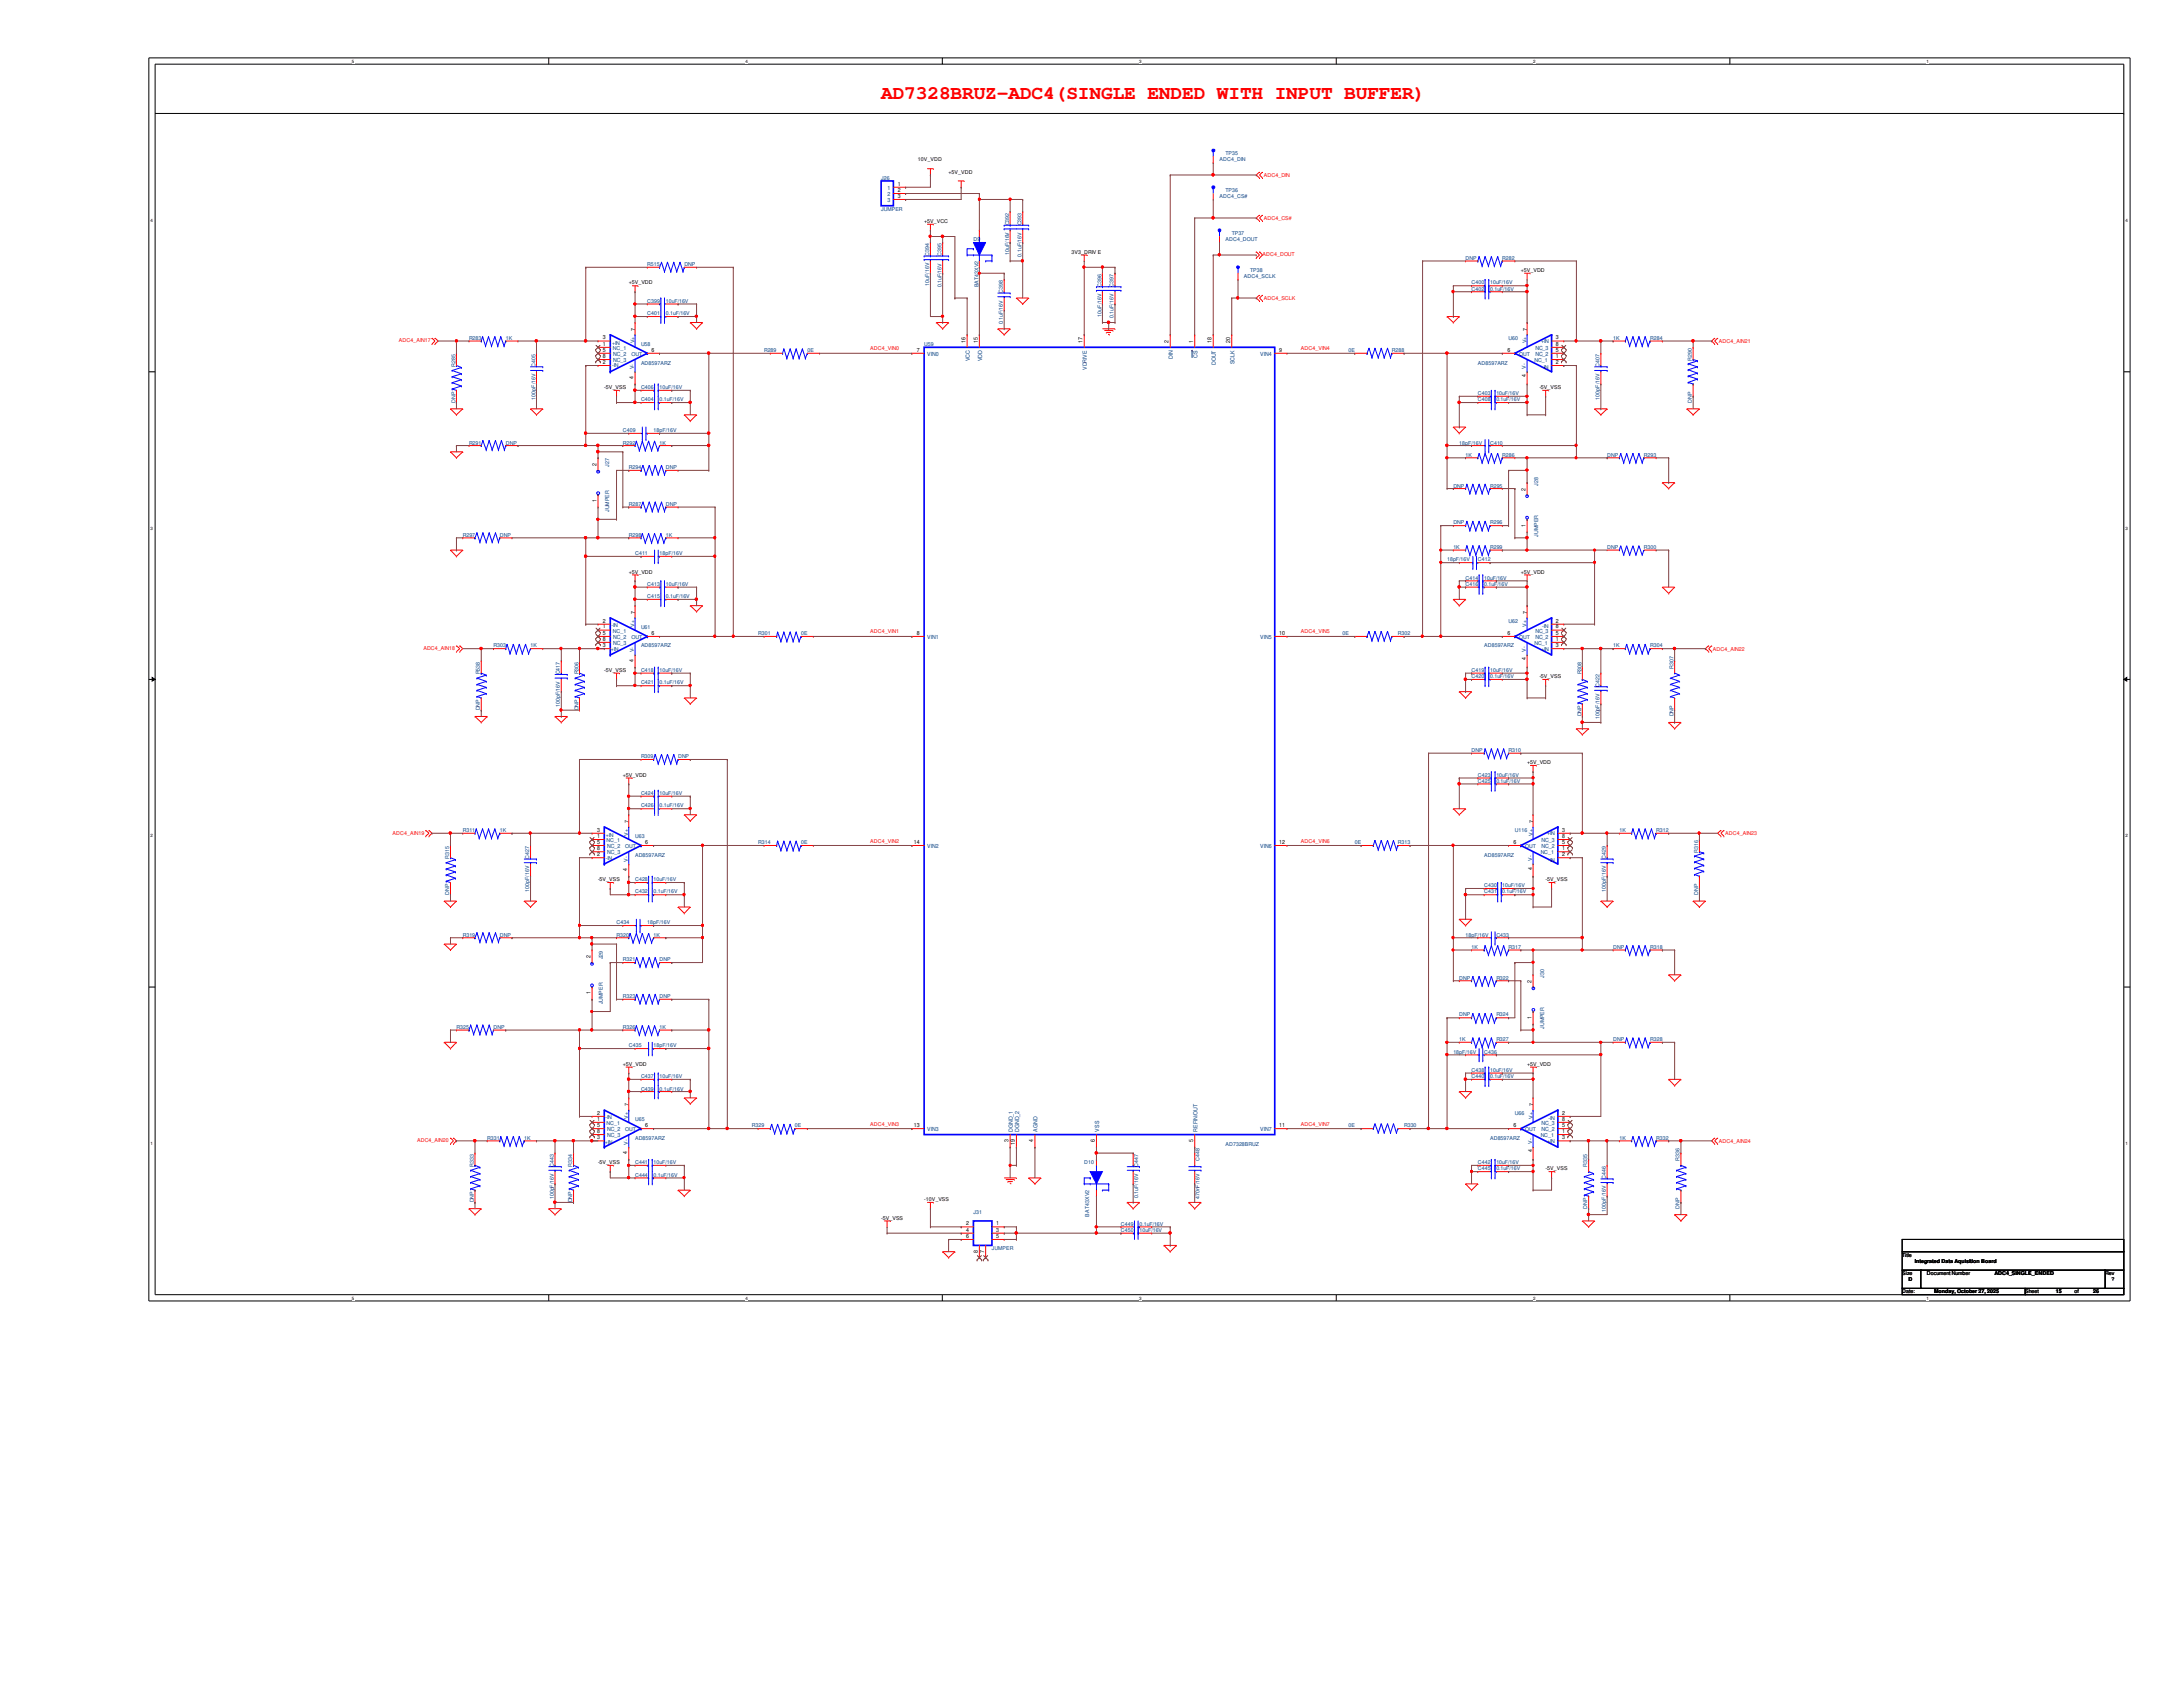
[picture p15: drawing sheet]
<svg xmlns="http://www.w3.org/2000/svg" width="279mm" height="216mm" viewBox="0 0 279 216" stroke-linecap="round" stroke-linejoin="round" font-family="sans-serif">
<defs><g id="words">
<text font-size="2.5" fill="#f00" x="112.8" y="12.7">AD7328BRUZ-ADC4(SINGLE ENDED WITH INPUT BUFFER)</text>
<g font-size=".7" fill="#004080">
<text x="112.8" y="23">J26</text>
<text x="156.1" y="20.7">ADC4_DIN</text>
<text x="156.8" y="19.9">TP35</text>
<text x="112.8" y="27">JUMPER</text>
<text x="113.6" y="24.3">1</text>
<text x="113.6" y="25.1">2</text>
<text x="113.6" y="25.9">3</text>
<text x="129.2" y="28.8" transform="rotate(-90 129.2 28.8)">C392</text>
<text x="130.7" y="28.8" transform="rotate(-90 130.7 28.8)">C393</text>
<text x="156.1" y="25.4">ADC4_CS#</text>
<text x="156.8" y="24.6">TP36</text>
<text x="82.8" y="34">R515</text>
<text x="87.6" y="34">DNP</text>
<text x="118.9" y="32.8" transform="rotate(-90 118.9 32.8)">C394</text>
<text x="120.5" y="32.8" transform="rotate(-90 120.5 32.8)">C395</text>
<text x="124.6" y="30.9">D9</text>
<text x="129.2" y="32.6" transform="rotate(-90 129.2 32.6)">10uF/16V</text>
<text x="130.7" y="32.9" transform="rotate(-90 130.7 32.9)">0.1uF/16V</text>
<text x="156.8" y="30.9">ADC4_DOUT</text>
<text x="157.6" y="30.1">TP37</text>
<text x="159.2" y="35.6">ADC4_SCLK</text>
<text x="160" y="34.8">TP38</text>
<text x="187.6" y="33.3">DNP</text>
<text x="192.3" y="33.3">R282</text>
<text x="82.8" y="38.8">C399</text>
<text x="82.8" y="40.3">C401</text>
<text x="85.2" y="38.8">10uF/16V</text>
<text x="85.2" y="40.3">0.1uF/16V</text>
<text x="118.9" y="36.6" transform="rotate(-90 118.9 36.6)">10uF/16V</text>
<text x="120.5" y="36.8" transform="rotate(-90 120.5 36.8)">0.1uF/16V</text>
<text x="125.2" y="36.8" transform="rotate(-90 125.2 36.8)">BAT43XV2</text>
<text x="128.4" y="41.5" transform="rotate(-90 128.4 41.5)">0.1uF/16V</text>
<text x="128.4" y="37.5" transform="rotate(-90 128.4 37.5)">C398</text>
<text x="141" y="40.5" transform="rotate(-90 141 40.5)">10uF/16V</text>
<text x="141" y="36.7" transform="rotate(-90 141 36.7)">C396</text>
<text x="142.5" y="40.7" transform="rotate(-90 142.5 40.7)">0.1uF/16V</text>
<text x="142.5" y="36.7" transform="rotate(-90 142.5 36.7)">C397</text>
<text x="188.3" y="37.2">C402</text>
<text x="188.3" y="36.4">C400</text>
<text x="190.7" y="37.2">0.1uF/16V</text>
<text x="190.7" y="36.4">10uF/16V</text>
<text x="58.3" y="46.9" transform="rotate(-90 58.3 46.9)">R285</text>
<text x="60" y="43.5">R283</text>
<text x="64.7" y="43.5">1K</text>
<text x="68.5" y="46.9" transform="rotate(-90 68.5 46.9)">C405</text>
<text x="78.4" y="47">-IN</text>
<text x="78.4" y="44.1">+IN</text>
<text x="78.4" y="44.7">NC_1</text>
<text x="78.5" y="46.4">NC_3</text>
<text x="78.5" y="45.6">NC_2</text>
<text x="80.8" y="45.6">OUT</text>
<text x="81.1" y="47.3" transform="rotate(-90 81.1 47.3)">V-</text>
<text x="81.2" y="43.9" transform="rotate(-90 81.2 43.9)">V+</text>
<text x="82" y="44.3">U58</text>
<text x="82" y="46.7">AD8597ARZ</text>
<text x="97.8" y="45.1">R289</text>
<text x="103.3" y="45.1">0E</text>
<text x="118.3" y="44.3">U59</text>
<text x="118.7" y="45.6">VIN0</text>
<text x="124.1" y="46.2" transform="rotate(-90 124.1 46.2)">VCC</text>
<text x="125.7" y="46.2" transform="rotate(-90 125.7 46.2)">VDD</text>
<text x="139.1" y="47.3" transform="rotate(-90 139.1 47.3)">VDRIVE</text>
<text x="150.1" y="45.9" transform="rotate(-90 150.1 45.9)">DIN</text>
<text x="153.2" y="45.8" transform="rotate(-90 153.2 45.8)">CS</text>
<text x="155.6" y="46.7" transform="rotate(-90 155.6 46.7)">DOUT</text>
<text x="158" y="46.6" transform="rotate(-90 158 46.6)">SCLK</text>
<text x="161.3" y="45.6">VIN4</text>
<text x="172.6" y="45.1">0E</text>
<text x="178.1" y="45.1">R288</text>
<text x="189.1" y="46.7">AD8597ARZ</text>
<text x="193.1" y="43.5">U60</text>
<text x="194.4" y="45.6">OUT</text>
<text x="195.3" y="47.2" transform="rotate(-90 195.3 47.2)">V-</text>
<text x="195.4" y="43.9" transform="rotate(-90 195.4 43.9)">V+</text>
<text x="196.4" y="46.3">NC_1</text>
<text x="196.5" y="44.8">NC_3</text>
<text x="196.5" y="45.6">NC_2</text>
<text x="197.3" y="43.9">+IN</text>
<text x="197.4" y="47.3">-IN</text>
<text x="204.7" y="46.9" transform="rotate(-90 204.7 46.9)">C407</text>
<text x="206.5" y="43.5">1K</text>
<text x="211.2" y="43.5">R284</text>
<text x="216.5" y="46.2" transform="rotate(-90 216.5 46.2)">R290</text>
<text x="58.3" y="51.5" transform="rotate(-90 58.3 51.5)">DNP</text>
<text x="68.5" y="51.1" transform="rotate(-90 68.5 51.1)">100pF/16V</text>
<text x="82" y="51.3">C404</text>
<text x="82" y="49.8">C406</text>
<text x="84.4" y="51.3">0.1uF/16V</text>
<text x="84.4" y="49.8">10uF/16V</text>
<text x="189.1" y="51.3">C408</text>
<text x="189.1" y="50.6">C403</text>
<text x="191.5" y="51.3">0.1uF/16V</text>
<text x="191.5" y="50.6">10uF/16V</text>
<text x="204.7" y="51.1" transform="rotate(-90 204.7 51.1)">100pF/16V</text>
<text x="216.5" y="51.5" transform="rotate(-90 216.5 51.5)">DNP</text>
<text x="60" y="56.9">R291</text>
<text x="64.7" y="56.9">DNP</text>
<text x="78" y="59.8" transform="rotate(-90 78 59.8)">J27</text>
<text x="79.7" y="55.3">C409</text>
<text x="79.7" y="56.9">R292</text>
<text x="83.7" y="55.3">18pF/16V</text>
<text x="84.4" y="56.9">1K</text>
<text x="186.8" y="56.9">18pF/16V</text>
<text x="187.6" y="58.5">1K</text>
<text x="190.7" y="56.9">C410</text>
<text x="192.3" y="58.5">R286</text>
<text x="205.7" y="58.5">DNP</text>
<text x="210.4" y="58.5">R293</text>
<text x="78" y="65.5" transform="rotate(-90 78 65.5)">JUMPER</text>
<text x="80.5" y="60">R294</text>
<text x="80.5" y="64.8">R287</text>
<text x="85.2" y="60">DNP</text>
<text x="85.2" y="64.8">DNP</text>
<text x="186" y="62.4">DNP</text>
<text x="190.7" y="62.4">R295</text>
<text x="196.8" y="62.1" transform="rotate(-90 196.8 62.1)">J28</text>
<text x="59.2" y="68.7">R297</text>
<text x="64" y="68.7">DNP</text>
<text x="80.5" y="68.7">R298</text>
<text x="81.3" y="71">C411</text>
<text x="84.4" y="71">18pF/16V</text>
<text x="85.2" y="68.7">1K</text>
<text x="185.2" y="71.8">18pF/16V</text>
<text x="186" y="67.1">DNP</text>
<text x="186" y="70.3">1K</text>
<text x="189.1" y="71.8">C412</text>
<text x="190.7" y="67.1">R296</text>
<text x="190.7" y="70.3">R299</text>
<text x="196.8" y="68.7" transform="rotate(-90 196.8 68.7)">JUMPER</text>
<text x="205.7" y="70.3">DNP</text>
<text x="210.4" y="70.3">R300</text>
<text x="82.8" y="76.6">C415</text>
<text x="82.8" y="75">C413</text>
<text x="85.2" y="76.6">0.1uF/16V</text>
<text x="85.2" y="75">10uF/16V</text>
<text x="187.6" y="75">C416</text>
<text x="187.6" y="74.2">C414</text>
<text x="189.9" y="75">0.1uF/16V</text>
<text x="189.9" y="74.2">10uF/16V</text>
<text x="63.2" y="82.8">R303</text>
<text x="67.9" y="82.8">1K</text>
<text x="78.2" y="83.4">+IN</text>
<text x="78.3" y="80.3">-IN</text>
<text x="78.4" y="81">NC_1</text>
<text x="78.5" y="82.5">NC_3</text>
<text x="78.5" y="81.8">NC_2</text>
<text x="80.8" y="81.7">OUT</text>
<text x="81.1" y="83.5" transform="rotate(-90 81.1 83.5)">V-</text>
<text x="81.2" y="80.2" transform="rotate(-90 81.2 80.2)">V+</text>
<text x="82" y="80.5">U61</text>
<text x="82" y="82.8">AD8597ARZ</text>
<text x="97" y="81.3">R301</text>
<text x="102.5" y="81.3">0E</text>
<text x="118.7" y="81.8">VIN1</text>
<text x="161.3" y="81.8">VIN5</text>
<text x="171.8" y="81.3">0E</text>
<text x="178.9" y="81.3">R302</text>
<text x="189.9" y="82.8">AD8597ARZ</text>
<text x="193.1" y="79.7">U62</text>
<text x="194.4" y="81.7">OUT</text>
<text x="195.3" y="83.4" transform="rotate(-90 195.3 83.4)">V-</text>
<text x="195.4" y="80.2" transform="rotate(-90 195.4 80.2)">V+</text>
<text x="196.4" y="82.5">NC_1</text>
<text x="196.5" y="81">NC_3</text>
<text x="196.5" y="81.8">NC_2</text>
<text x="197.3" y="83.3">+IN</text>
<text x="197.4" y="80.3">-IN</text>
<text x="206.5" y="82.8">1K</text>
<text x="211.2" y="82.8">R304</text>
<text x="61.4" y="86.3" transform="rotate(-90 61.4 86.3)">R538</text>
<text x="71.7" y="86.3" transform="rotate(-90 71.7 86.3)">C417</text>
<text x="74" y="86.3" transform="rotate(-90 74 86.3)">R306</text>
<text x="82" y="87.6">C421</text>
<text x="82" y="86">C418</text>
<text x="84.4" y="87.6">0.1uF/16V</text>
<text x="84.4" y="86">10uF/16V</text>
<text x="188.3" y="86">C419</text>
<text x="188.3" y="86.8">C420</text>
<text x="190.7" y="86">10uF/16V</text>
<text x="190.7" y="86.8">0.1uF/16V</text>
<text x="202.4" y="86.3" transform="rotate(-90 202.4 86.3)">R308</text>
<text x="204.7" y="87.9" transform="rotate(-90 204.7 87.9)">C422</text>
<text x="214.2" y="85.6" transform="rotate(-90 214.2 85.6)">R307</text>
<text x="61.4" y="90.9" transform="rotate(-90 61.4 90.9)">DNP</text>
<text x="71.7" y="90.5" transform="rotate(-90 71.7 90.5)">100pF/16V</text>
<text x="74" y="90.9" transform="rotate(-90 74 90.9)">DNP</text>
<text x="202.4" y="91.7" transform="rotate(-90 202.4 91.7)">DNP</text>
<text x="204.7" y="92.1" transform="rotate(-90 204.7 92.1)">100pF/16V</text>
<text x="214.2" y="91.7" transform="rotate(-90 214.2 91.7)">DNP</text>
<text x="82" y="97">R309</text>
<text x="82" y="101.8">C424</text>
<text x="84.4" y="101.8">10uF/16V</text>
<text x="86.8" y="97">DNP</text>
<text x="188.3" y="96.3">DNP</text>
<text x="189.1" y="100.2">C425</text>
<text x="189.1" y="99.4">C423</text>
<text x="191.5" y="100.2">0.1uF/16V</text>
<text x="191.5" y="99.4">10uF/16V</text>
<text x="193.1" y="96.3">R310</text>
<text x="59.2" y="106.5">R311</text>
<text x="64" y="106.5">1K</text>
<text x="77.6" y="107.1">+IN</text>
<text x="77.6" y="107.7">NC_1</text>
<text x="80.4" y="106.9" transform="rotate(-90 80.4 106.9)">V+</text>
<text x="81.3" y="107.3">U63</text>
<text x="82" y="103.3">C426</text>
<text x="84.4" y="103.3">0.1uF/16V</text>
<text x="193.9" y="106.5">U116</text>
<text x="196.2" y="106.9" transform="rotate(-90 196.2 106.9)">V+</text>
<text x="197.3" y="107.8">NC_3</text>
<text x="198" y="106.9">+IN</text>
<text x="207.3" y="106.5">1K</text>
<text x="212" y="106.5">R312</text>
<text x="57.5" y="109.9" transform="rotate(-90 57.5 109.9)">R315</text>
<text x="67.7" y="109.9" transform="rotate(-90 67.7 109.9)">C427</text>
<text x="77.6" y="110">-IN</text>
<text x="77.7" y="109.3">NC_3</text>
<text x="77.7" y="108.5">NC_2</text>
<text x="80" y="108.5">OUT</text>
<text x="80.3" y="110.3" transform="rotate(-90 80.3 110.3)">V-</text>
<text x="81.3" y="112.8">C428</text>
<text x="81.3" y="109.6">AD8597ARZ</text>
<text x="83.7" y="112.8">10uF/16V</text>
<text x="97" y="108.1">R314</text>
<text x="102.5" y="108.1">0E</text>
<text x="118.7" y="108.5">VIN2</text>
<text x="161.3" y="108.5">VIN6</text>
<text x="173.4" y="108.1">0E</text>
<text x="178.9" y="108.1">R313</text>
<text x="189.9" y="109.6">AD8597ARZ</text>
<text x="189.9" y="113.6">C430</text>
<text x="192.3" y="113.6">10uF/16V</text>
<text x="195.2" y="108.5">OUT</text>
<text x="196.1" y="110.2" transform="rotate(-90 196.1 110.2)">V-</text>
<text x="197.2" y="109.3">NC_1</text>
<text x="197.3" y="108.5">NC_2</text>
<text x="198.2" y="110.3">-IN</text>
<text x="205.5" y="109.9" transform="rotate(-90 205.5 109.9)">C429</text>
<text x="217.3" y="109.2" transform="rotate(-90 217.3 109.2)">R316</text>
<text x="57.5" y="114.5" transform="rotate(-90 57.5 114.5)">DNP</text>
<text x="59.2" y="119.9">R319</text>
<text x="64" y="119.9">DNP</text>
<text x="67.7" y="114.1" transform="rotate(-90 67.7 114.1)">100pF/16V</text>
<text x="78.9" y="119.9">R320</text>
<text x="78.9" y="118.3">C434</text>
<text x="81.3" y="114.3">C432</text>
<text x="82.8" y="118.3">18pF/16V</text>
<text x="83.7" y="119.9">1K</text>
<text x="83.7" y="114.3">0.1uF/16V</text>
<text x="187.6" y="119.9">18pF/16V</text>
<text x="189.9" y="114.3">C431</text>
<text x="191.5" y="119.9">C433</text>
<text x="192.3" y="114.3">0.1uF/16V</text>
<text x="205.5" y="114.1" transform="rotate(-90 205.5 114.1)">100pF/16V</text>
<text x="217.3" y="114.5" transform="rotate(-90 217.3 114.5)">DNP</text>
<text x="77.2" y="122.8" transform="rotate(-90 77.2 122.8)">J29</text>
<text x="79.7" y="123">R321</text>
<text x="84.4" y="123">DNP</text>
<text x="186.8" y="125.4">DNP</text>
<text x="188.3" y="121.5">1K</text>
<text x="191.5" y="125.4">R322</text>
<text x="193.1" y="121.5">R317</text>
<text x="197.7" y="125.1" transform="rotate(-90 197.7 125.1)">J30</text>
<text x="206.5" y="121.5">DNP</text>
<text x="211.2" y="121.5">R318</text>
<text x="58.4" y="131.7">R325</text>
<text x="63.2" y="131.7">DNP</text>
<text x="77.2" y="128.5" transform="rotate(-90 77.2 128.5)">JUMPER</text>
<text x="79.7" y="131.7">R326</text>
<text x="79.7" y="127.8">R323</text>
<text x="84.4" y="131.7">1K</text>
<text x="84.4" y="127.8">DNP</text>
<text x="186.8" y="130.1">DNP</text>
<text x="191.5" y="130.1">R324</text>
<text x="197.7" y="131.7" transform="rotate(-90 197.7 131.7)">JUMPER</text>
<text x="80.5" y="134">C435</text>
<text x="82" y="138">C437</text>
<text x="83.7" y="134">18pF/16V</text>
<text x="84.4" y="138">10uF/16V</text>
<text x="186" y="134.8">18pF/16V</text>
<text x="186.8" y="133.3">1K</text>
<text x="188.3" y="138">C440</text>
<text x="188.3" y="137.2">C438</text>
<text x="189.9" y="134.8">C436</text>
<text x="190.7" y="138">0.1uF/16V</text>
<text x="190.7" y="137.2">10uF/16V</text>
<text x="191.5" y="133.3">R327</text>
<text x="206.5" y="133.3">DNP</text>
<text x="211.2" y="133.3">R328</text>
<text x="77.5" y="143.3">-IN</text>
<text x="77.6" y="144">NC_1</text>
<text x="80.4" y="143.2" transform="rotate(-90 80.4 143.2)">V+</text>
<text x="81.3" y="143.5">U65</text>
<text x="82" y="139.6">C439</text>
<text x="84.4" y="139.6">0.1uF/16V</text>
<text x="193.9" y="142.7">U66</text>
<text x="196.2" y="143.2" transform="rotate(-90 196.2 143.2)">V+</text>
<text x="197.3" y="144">NC_3</text>
<text x="198.2" y="143.3">-IN</text>
<text x="60.7" y="149.3" transform="rotate(-90 60.7 149.3)">R333</text>
<text x="62.4" y="145.8">R331</text>
<text x="67.1" y="145.8">1K</text>
<text x="70.9" y="149.3" transform="rotate(-90 70.9 149.3)">C443</text>
<text x="73.2" y="149.3" transform="rotate(-90 73.2 149.3)">R334</text>
<text x="77.4" y="146.3">+IN</text>
<text x="77.7" y="145.5">NC_3</text>
<text x="77.7" y="144.8">NC_2</text>
<text x="80" y="144.7">OUT</text>
<text x="80.3" y="146.5" transform="rotate(-90 80.3 146.5)">V-</text>
<text x="81.3" y="149">C441</text>
<text x="81.3" y="145.8">AD8597ARZ</text>
<text x="83.7" y="149">10uF/16V</text>
<text x="96.2" y="144.3">R329</text>
<text x="101.7" y="144.3">0E</text>
<text x="118.7" y="144.8">VIN3</text>
<text x="129.6" y="144.8" transform="rotate(-90 129.6 144.8)">DGND_1</text>
<text x="130.4" y="144.8" transform="rotate(-90 130.4 144.8)">DGND_2</text>
<text x="132.8" y="144.8" transform="rotate(-90 132.8 144.8)">AGND</text>
<text x="138.8" y="149">D10</text>
<text x="140.7" y="144.8" transform="rotate(-90 140.7 144.8)">VSS</text>
<text x="145.7" y="149.3" transform="rotate(-90 145.7 149.3)">C447</text>
<text x="153.2" y="144.8" transform="rotate(-90 153.2 144.8)">REFIN/OUT</text>
<text x="153.5" y="148.5" transform="rotate(-90 153.5 148.5)">C448</text>
<text x="156.8" y="146.6">AD7328BRUZ</text>
<text x="161.3" y="144.8">VIN7</text>
<text x="172.6" y="144.3">0E</text>
<text x="179.7" y="144.3">R330</text>
<text x="189.1" y="149.8">C445</text>
<text x="189.1" y="149">C442</text>
<text x="190.7" y="145.8">AD8597ARZ</text>
<text x="191.5" y="149.8">0.1uF/16V</text>
<text x="191.5" y="149">10uF/16V</text>
<text x="195.2" y="144.7">OUT</text>
<text x="196.1" y="146.4" transform="rotate(-90 196.1 146.4)">V-</text>
<text x="197.2" y="145.5">NC_1</text>
<text x="197.3" y="144.8">NC_2</text>
<text x="198" y="146.3">+IN</text>
<text x="203.2" y="149.3" transform="rotate(-90 203.2 149.3)">R335</text>
<text x="207.3" y="145.8">1K</text>
<text x="212" y="145.8">R332</text>
<text x="215" y="148.5" transform="rotate(-90 215 148.5)">R336</text>
<text x="60.7" y="153.9" transform="rotate(-90 60.7 153.9)">DNP</text>
<text x="70.9" y="153.5" transform="rotate(-90 70.9 153.5)">100pF/16V</text>
<text x="73.2" y="153.9" transform="rotate(-90 73.2 153.9)">DNP</text>
<text x="81.3" y="150.6">C444</text>
<text x="83.7" y="150.6">0.1uF/16V</text>
<text x="124.6" y="155.3">J31</text>
<text x="139.4" y="155.7" transform="rotate(-90 139.4 155.7)">BAT43XV2</text>
<text x="145.7" y="153.3" transform="rotate(-90 145.7 153.3)">0.1uF/16V</text>
<text x="153.5" y="153.5" transform="rotate(-90 153.5 153.5)">470nF/16V</text>
<text x="203.2" y="154.7" transform="rotate(-90 203.2 154.7)">DNP</text>
<text x="205.5" y="155.1" transform="rotate(-90 205.5 155.1)">100pF/16V</text>
<text x="205.5" y="150.9" transform="rotate(-90 205.5 150.9)">C446</text>
<text x="215" y="154.7" transform="rotate(-90 215 154.7)">DNP</text>
<text x="127" y="160">JUMPER</text>
<text x="143.5" y="156.9">C449</text>
<text x="143.5" y="157.6">C450</text>
<text x="145.8" y="156.9">0.1uF/16V</text>
<text x="145.8" y="157.6">10uF/16V</text>
</g>
<g font-size=".7">
<text x="114.9" y="23.7">1</text>
<text x="117.5" y="20.7">10V_VDD</text>
<text x="121.4" y="22.2">+5V_VDD</text>
<text x="114.9" y="24.6">2</text>
<text x="114.9" y="25.3">3</text>
<text x="118.3" y="28.5">+5V_VCC</text>
<text x="137.2" y="32.5">3V3_DRIV E</text>
<text x="194.6" y="34.8">+5V_VDD</text>
<text x="80.5" y="36.4">+5V_VDD</text>
<text x="77.2" y="44.2">1</text>
<text x="77.2" y="46.6">2</text>
<text x="77.2" y="43.4">3</text>
<text x="77.2" y="45.8">8</text>
<text x="77.2" y="45">5</text>
<text x="81.3" y="42.4" transform="rotate(-90 81.3 42.4)">7</text>
<text x="83.4" y="45">6</text>
<text x="117.3" y="45">7</text>
<text x="123.6" y="43.9" transform="rotate(-90 123.6 43.9)">16</text>
<text x="125.1" y="43.9" transform="rotate(-90 125.1 43.9)">15</text>
<text x="138.6" y="43.9" transform="rotate(-90 138.6 43.9)">17</text>
<text x="149.6" y="43.9" transform="rotate(-90 149.6 43.9)">2</text>
<text x="152.7" y="43.9" transform="rotate(-90 152.7 43.9)">1</text>
<text x="155.1" y="43.9" transform="rotate(-90 155.1 43.9)">18</text>
<text x="157.4" y="43.9" transform="rotate(-90 157.4 43.9)">20</text>
<text x="163.7" y="45">9</text>
<text x="193" y="45">6</text>
<text x="195.5" y="42.4" transform="rotate(-90 195.5 42.4)">7</text>
<text x="199.1" y="45.8">1</text>
<text x="199.1" y="46.6">2</text>
<text x="199.1" y="43.4">3</text>
<text x="199.1" y="44.2">8</text>
<text x="199.1" y="45">5</text>
<text x="77.3" y="49.8">-5V_VSS</text>
<text x="81.1" y="48.5" transform="rotate(-90 81.1 48.5)">4</text>
<text x="195.3" y="48.3" transform="rotate(-90 195.3 48.3)">4</text>
<text x="197" y="49.8">-5V_VSS</text>
<text x="76.3" y="59.6" transform="rotate(-90 76.3 59.6)">2</text>
<text x="76.3" y="64.3" transform="rotate(-90 76.3 64.3)">1</text>
<text x="195.2" y="62.8" transform="rotate(-90 195.2 62.8)">2</text>
<text x="195.2" y="67.4" transform="rotate(-90 195.2 67.4)">1</text>
<text x="80.5" y="73.4">+5V_VDD</text>
<text x="194.6" y="73.4">+5V_VDD</text>
<text x="77.2" y="80.4">1</text>
<text x="77.2" y="79.7">2</text>
<text x="77.2" y="82.8">3</text>
<text x="77.2" y="82">8</text>
<text x="77.2" y="81.2">5</text>
<text x="81.3" y="78.6" transform="rotate(-90 81.3 78.6)">7</text>
<text x="83.4" y="81.2">6</text>
<text x="117.3" y="81.2">8</text>
<text x="163.7" y="81.2">10</text>
<text x="193" y="81.2">6</text>
<text x="195.5" y="78.6" transform="rotate(-90 195.5 78.6)">7</text>
<text x="199.1" y="82">1</text>
<text x="199.1" y="79.7">2</text>
<text x="199.1" y="82.8">3</text>
<text x="199.1" y="80.4">8</text>
<text x="199.1" y="81.2">5</text>
<text x="77.3" y="86">-5V_VSS</text>
<text x="81.1" y="84.8" transform="rotate(-90 81.1 84.8)">4</text>
<text x="195.3" y="84.5" transform="rotate(-90 195.3 84.5)">4</text>
<text x="197" y="86.8">-5V_VSS</text>
<text x="79.7" y="99.4">+5V_VDD</text>
<text x="195.5" y="97.8">+5V_VDD</text>
<text x="76.4" y="107.2">1</text>
<text x="76.4" y="106.4">3</text>
<text x="76.4" y="108">5</text>
<text x="80.5" y="105.4" transform="rotate(-90 80.5 105.4)">7</text>
<text x="82.6" y="108">6</text>
<text x="117" y="108">14</text>
<text x="163.7" y="108">12</text>
<text x="193.7" y="108">6</text>
<text x="196.3" y="105.4" transform="rotate(-90 196.3 105.4)">7</text>
<text x="199.9" y="106.4">3</text>
<text x="199.9" y="107.2">8</text>
<text x="199.9" y="108">5</text>
<text x="76.4" y="109.6">2</text>
<text x="76.4" y="108.8">8</text>
<text x="76.5" y="112.8">-5V_VSS</text>
<text x="80.3" y="111.5" transform="rotate(-90 80.3 111.5)">4</text>
<text x="196.1" y="111.3" transform="rotate(-90 196.1 111.3)">4</text>
<text x="197.8" y="112.8">-5V_VSS</text>
<text x="199.9" y="108.8">1</text>
<text x="199.9" y="109.6">2</text>
<text x="75.6" y="122.6" transform="rotate(-90 75.6 122.6)">2</text>
<text x="196" y="125.8" transform="rotate(-90 196 125.8)">2</text>
<text x="75.6" y="127.3" transform="rotate(-90 75.6 127.3)">1</text>
<text x="196" y="130.4" transform="rotate(-90 196 130.4)">1</text>
<text x="79.7" y="136.4">+5V_VDD</text>
<text x="195.5" y="136.4">+5V_VDD</text>
<text x="76.4" y="143.4">1</text>
<text x="76.4" y="142.7">2</text>
<text x="80.5" y="141.6" transform="rotate(-90 80.5 141.6)">7</text>
<text x="196.3" y="141.6" transform="rotate(-90 196.3 141.6)">7</text>
<text x="199.9" y="142.7">2</text>
<text x="199.9" y="143.4">8</text>
<text x="76.4" y="145.8">3</text>
<text x="76.4" y="145">8</text>
<text x="76.4" y="144.2">5</text>
<text x="76.5" y="149">-5V_VSS</text>
<text x="80.3" y="147.7" transform="rotate(-90 80.3 147.7)">4</text>
<text x="82.6" y="144.2">6</text>
<text x="117" y="144.2">13</text>
<text x="129.1" y="146.1" transform="rotate(-90 129.1 146.1)">3</text>
<text x="129.9" y="146.5" transform="rotate(-90 129.9 146.5)">19</text>
<text x="132.2" y="146.1" transform="rotate(-90 132.2 146.1)">4</text>
<text x="140.1" y="146.1" transform="rotate(-90 140.1 146.1)">6</text>
<text x="152.7" y="146.1" transform="rotate(-90 152.7 146.1)">5</text>
<text x="163.7" y="144.2">11</text>
<text x="193.7" y="144.2">6</text>
<text x="196.1" y="147.5" transform="rotate(-90 196.1 147.5)">4</text>
<text x="197.8" y="149.8">-5V_VSS</text>
<text x="199.9" y="145">1</text>
<text x="199.9" y="145.8">3</text>
<text x="199.9" y="144.2">5</text>
<text x="118.3" y="153.7">-10V_VSS</text>
<text x="112.8" y="156.1">-5V_VSS</text>
<text x="123.7" y="156.8">2</text>
<text x="123.7" y="157.6">4</text>
<text x="123.7" y="158.4">6</text>
<text x="125.1" y="160.3" transform="rotate(-90 125.1 160.3)">8</text>
<text x="125.9" y="160.3" transform="rotate(-90 125.9 160.3)">7</text>
<text x="127.5" y="156.8">1</text>
<text x="127.5" y="157.6">3</text>
<text x="127.5" y="158.4">5</text>
<text x="243.5" y="160.8">Title</text>
<text x="245.1" y="161.6">Integrated Data Aquisition Board</text>
<text x="243.5" y="163.2">Size</text>
<text x="243.5" y="165.5">Date:</text>
<text x="244.3" y="164">D</text>
<text x="246.6" y="163.2">Document Number</text>
<text x="247.6" y="165.5">Monday, October 27, 2025</text>
<text x="255.3" y="163.2">ADC4_SINGLE_ENDED</text>
<text x="259.2" y="165.5">Sheet</text>
<text x="263.1" y="165.5">15</text>
<text x="265.5" y="165.5">of</text>
<text x="267.9" y="165.5">26</text>
<text x="269.5" y="163.2">Rev</text>
<text x="270.3" y="164">?</text>
</g>
<g font-size=".7" fill="#f00">
<text x="161.8" y="22.6">ADC4_DIN</text>
<text x="161.8" y="28.2">ADC4_CS#</text>
<text x="161.6" y="32.8">ADC4_DOUT</text>
<text x="161.8" y="38.4">ADC4_SCLK</text>
<text x="51.1" y="43.8">ADC4_AIN17</text>
<text x="111.4" y="44.8">ADC4_VIN0</text>
<text x="166.5" y="44.8">ADC4_VIN4</text>
<text x="220" y="43.9">ADC4_AIN21</text>
<text x="54.2" y="83.2">ADC4_AIN18</text>
<text x="111.4" y="81.1">ADC4_VIN1</text>
<text x="166.5" y="81.1">ADC4_VIN5</text>
<text x="219.2" y="83.3">ADC4_AIN22</text>
<text x="50.2" y="106.8">ADC4_AIN19</text>
<text x="111.4" y="107.8">ADC4_VIN2</text>
<text x="166.5" y="107.8">ADC4_VIN6</text>
<text x="220.8" y="106.9">ADC4_AIN23</text>
<text x="53.4" y="146.2">ADC4_AIN20</text>
<text x="111.4" y="144.1">ADC4_VIN3</text>
<text x="166.5" y="144.1">ADC4_VIN7</text>
<text x="220" y="146.3">ADC4_AIN24</text>
</g>
<g font-size=".6">
<text x="45" y="8">5</text>
<text x="95.4" y="8">4</text>
<text x="145.8" y="8">3</text>
<text x="196.2" y="8">2</text>
<text x="246.6" y="8">1</text>
<text x="19.3" y="28.4">4</text>
<text x="272" y="28.4">4</text>
<text x="19.3" y="67.8">3</text>
<text x="272" y="67.8">3</text>
<text x="19.3" y="107.1">2</text>
<text x="272" y="107.1">2</text>
<text x="19.3" y="146.5">1</text>
<text x="272" y="146.5">1</text>
<text x="45" y="166.3">5</text>
<text x="95.4" y="166.3">4</text>
<text x="145.8" y="166.3">3</text>
<text x="196.2" y="166.3">2</text>
<text x="246.6" y="166.3">1</text>
</g>
</g></defs>
<path d="M19.1 7.4h253.5v159.1h-253.5zM19.9 8.2h251.9v157.5h-251.9z" fill="none" stroke="#000" stroke-width=".13"/>
<g fill="#fff">
<path d="M45 7.5h.3v.7h-.3z"/>
<path d="M45 165.8h.3v.7h-.3z"/>
</g>
<path d="M70.2 7.4v.8M70.2 165.7v.8" fill="none" stroke="#000" stroke-width=".13"/>
<g fill="#fff">
<path d="M95.4 7.5h.3v.7h-.3z"/>
<path d="M95.4 165.8h.3v.7h-.3z"/>
</g>
<path d="M120.6 7.4v.8M120.6 165.7v.8" fill="none" stroke="#000" stroke-width=".13"/>
<g fill="#fff">
<path d="M145.8 7.5h.3v.7h-.3z"/>
<path d="M145.8 165.8h.3v.7h-.3z"/>
</g>
<path d="M171 7.4v.8M171 165.7v.8" fill="none" stroke="#000" stroke-width=".13"/>
<g fill="#fff">
<path d="M196.2 7.5h.3v.7h-.3z"/>
<path d="M196.2 165.8h.3v.7h-.3z"/>
</g>
<path d="M221.4 7.4v.8M221.4 165.7v.8" fill="none" stroke="#000" stroke-width=".13"/>
<g fill="#fff">
<path d="M246.6 7.5h.3v.7h-.3z"/>
<path d="M246.6 165.8h.3v.7h-.3z"/>
<path d="M19.3 27.9h.3v.6h-.3z"/>
<path d="M272 27.9h.3v.6h-.3z"/>
<path d="M19.3 67.3h.3v.6h-.3z"/>
<path d="M272 67.3h.3v.6h-.3z"/>
</g>
<path d="M19.1 47.6h.8M271.8 47.6h.8" fill="none" stroke="#000" stroke-width=".13"/>
<g fill="#fff">
<path d="M19.3 106.6h.3v.7h-.3z"/>
<path d="M272 106.6h.3v.7h-.3z"/>
</g>
<path d="M19.1 87h.8M19.5 86.7l.4 .3-.4 .2zM271.8 87l.4-.3v.5zM271.8 87h.8" fill="none" stroke="#000" stroke-width=".13"/>
<path d="M19.5 86.7l.4 .3-.4 .2zM271.8 87l.4-.3v.5z" fill="#000"/>
<g fill="#fff">
<path d="M19.3 146h.3v.6h-.3z"/>
<path d="M272 146h.3v.6h-.3z"/>
</g>
<path d="M19.9 14.5h251.9M271.8 14.5h.1M19.1 126.3h.8M271.8 126.3h.8M243.5 158.6h28.3v1.6h-28.3zM243.5 160.2h28.3v2.4h-28.3zM243.5 162.6h2.3v2.3h-2.3zM243.5 164.9h15.7v.8h-15.7zM245.8 162.6h23.7v2.3h-23.7zM259.2 164.9h12.6v.8h-12.6zM269.5 162.6h2.3v2.3h-2.3z" fill="none" stroke="#000" stroke-width=".13"/>
<g fill="none" stroke="#f00" stroke-width=".13">
<path d="M80.9 36.6h.8M81.3 37.3h.1M81.3 36.6v.7M81.7 36.6h.1M118.7 21.6h.8M118.7 28.7h.8M119.1 22.4h.1M119.1 29.5h.1M119.1 21.6v.8M119.1 28.7v.8M119.5 21.6h.1M119.5 28.7h.1"/>
<path d="M122.6 23.2h.8M123 24h.1M123 23.2v.8M123.4 23.2h.1M130.1 38.1h.1M130.1 38.1h1.6M130.1 38.1l.8 .8M130.9 38.9h.1M131.7 38.1h.1M131.7 38.1l-.8 .8M138.3 32.6h.8M138.8 33.4h.1"/>
<path d="M138.8 32.6v.8M139.1 32.6h.1M160.8 33h.1M160.8 32.2h.1M160.8 32.2l.4 .4-.4 .4M161.2 22h.1M161.2 22.8h.1M161.2 27.5h.1M161.2 28.3h.1M161.2 33h.1M161.2 32.2h.1M161.2 37.8h.1"/>
<path d="M161.2 38.5h.1M161.2 22l-.4 .4 .4 .4M161.2 27.5l-.4 .4 .4 .4M161.2 32.2l.4 .4-.4 .4M161.2 37.8l-.4 .3 .4 .4M161.6 22.8h.1M161.6 22h.1M161.6 28.3h.1M161.6 27.5h.1M161.6 38.5h.1M161.6 37.8h.1M161.6 22l-.4 .4 .4 .4"/>
<path d="M161.6 27.5l-.4 .4 .4 .4M161.6 37.8l-.4 .3 .4 .4M195.1 35h.7M195.5 35.8h.1M195.5 35v.8M195.8 35h.1M55.3 43.3h.1M55.3 44h.1M55.3 43.3l.4 .3-.4 .4M55.7 44h.1M55.7 43.3h.1M55.7 43.3l.4 .3-.4 .4"/>
<path d="M57.7 52.3h.1M57.7 57.8h.1M57.7 52.3h1.5M57.7 52.3l.7 .8M57.7 57.8h1.5M57.7 57.8l.7 .8M58.4 53.1h.1M58.4 58.6h.1M59.2 52.3h.1M59.2 57.8h.1M59.2 52.3l-.8 .8M59.2 57.8l-.8 .8"/>
<path d="M67.9 52.3h.1M67.9 52.3h1.6M67.9 52.3l.8 .8M68.7 53.1h.1M69.5 52.3h.1M69.5 52.3l-.8 .8M78.5 50h.8M78.9 50.7h.1M78.9 50v.7M79.3 50h.1M87.6 53.1h.1M87.6 53.1h1.6"/>
<path d="M87.6 53.1l.7 .8M88.3 41.3h.1M88.3 53.9h.1M88.3 41.3h1.6M88.3 41.3l.9 .8M89.2 42.1h.1M89.2 53.1h.1M89.2 53.1l-.9 .8M89.9 41.3h.1M89.9 41.3l-.7 .8M119.8 41.3h.1M119.8 41.3h1.6"/>
<path d="M119.8 41.3l.9 .8M120.7 42.1h.1M121.4 41.3h.1M121.4 41.3l-.7 .8M127.7 42.1h.1M127.7 42.1h1.6M127.7 42.1l.8 .7M128.5 42.8h.1M129.3 42.1h.1M129.3 42.1l-.8 .7M141.1 42.1h1.6M141.4 42.3h1.1"/>
<path d="M141.6 42.5h.1M141.6 42.5h.6M141.8 42.8h.2M142 42.8h.1M142.5 42.3h.1M142.7 42.1h.1M185.2 40.5h.1M185.2 40.5h1.6M185.2 40.5l.8 .8M186 41.3h.1M186 54.7h.1M186 54.7h1.6"/>
<path d="M186 54.7l.8 .8M186.8 40.5h.1M186.8 55.5h.1M186.8 40.5l-.8 .8M187.6 54.7h.1M187.6 54.7l-.8 .8M197.4 50h.8M197.8 50.7h.1M197.8 50v.7M198.2 50h.1M204.1 52.3h.1M204.1 52.3h1.6"/>
<path d="M204.1 52.3l.8 .8M204.9 53.1h.1M205.7 52.3h.1M205.7 52.3l-.8 .8M215.9 52.3h.1M215.9 52.3h1.6M215.9 52.3l.8 .8M216.7 53.1h.1M217.5 52.3h.1M217.5 52.3l-.8 .8M219.5 43.3h.1M219.5 44h.1"/>
<path d="M219.5 43.3l-.4 .3 .4 .4M219.8 44h.1M219.8 43.3h.1M219.8 43.3l-.3 .3 .3 .4M57.7 70.4h.1M57.7 70.4h1.5M57.7 70.4l.7 .8M58.4 71.2h.1M59.2 70.4h.1M59.2 70.4l-.8 .8M80.9 73.6h.8M81.3 74.3h.1"/>
<path d="M81.3 73.6v.7M81.7 73.6h.1M88.3 77.5h.1M88.3 77.5h1.6M88.3 77.5l.9 .8M89.2 78.3h.1M89.9 77.5h.1M89.9 77.5l-.7 .8M186 76.7h.1M186 76.7h1.6M186 76.7l.8 .8M186.8 77.5h.1"/>
<path d="M187.6 76.7h.1M187.6 76.7l-.8 .8M195.1 73.6h.7M195.5 74.3h.1M195.5 73.6v.7M195.8 73.6h.1M212.8 61.8h.1M212.8 75.1h.1M212.8 61.8h1.5M212.8 61.8l.8 .7M212.8 75.1h1.5M212.8 75.1l.8 .8"/>
<path d="M213.6 62.5h.1M213.6 75.9h.1M214.3 61.8h.1M214.3 75.1h.1M214.3 61.8l-.7 .7M214.3 75.1l-.7 .8M58.4 82.6h.1M58.4 83.4h.1M58.4 82.6l.4 .4-.4 .4M58.8 83.4h.1M58.8 82.6h.1M58.8 82.6l.4 .4-.4 .4"/>
<path d="M60.8 91.7h.1M60.8 91.7h1.6M60.8 91.7l.8 .8M61.6 92.5h.1M62.4 91.7h.1M62.4 91.7l-.8 .8M71 91.7h.1M71 91.7h1.6M71 91.7l.8 .8M71.8 92.5h.1M72.6 91.7h.1M72.6 91.7l-.8 .8"/>
<path d="M78.5 86.1h.8M78.9 87h.1M78.9 86.1v.9M79.3 86.1h.1M80.1 99.6h.8M80.5 99.6v.7M80.9 99.6h.1M87.6 89.3h.1M87.6 89.3h1.6M87.6 89.3l.7 .8M88.3 90.1h.1M89.2 89.3h.1"/>
<path d="M89.2 89.3l-.9 .8M186.8 88.5h.1M186.8 88.5h1.5M186.8 88.5l.8 .8M187.6 89.3h.1M188.3 88.5h.1M188.3 88.5l-.7 .8M195.8 98h.8M196.2 98.8h.1M196.2 98v.8M196.6 98h.1M197.4 87h.8"/>
<path d="M197.8 87.8h.1M197.8 87v.8M198.2 87h.1M201.8 93.3h.1M201.8 93.3h1.5M201.8 93.3l.7 .7M202.5 94h.1M203.3 93.3h.1M203.3 93.3l-.8 .7M213.6 92.5h.1M213.6 92.5h1.5M213.6 92.5l.7 .8"/>
<path d="M214.3 93.3h.1M215.1 92.5h.1M215.1 92.5l-.8 .8M218.7 82.6h.1M218.7 83.4h.1M218.7 82.6l-.4 .4 .4 .4M219.1 83.4h.1M219.1 82.6h.1M219.1 82.6l-.4 .4 .4 .4M54.5 106.3h.1M54.5 107h.1M54.5 106.3l.4 .3-.4 .4"/>
<path d="M54.9 107h.1M54.9 106.3h.1M54.9 106.3l.4 .3-.4 .4M56.9 115.3h.1M56.9 115.3h1.5M56.9 115.3l.8 .8M57.7 116.1h.1M58.4 115.3h.1M58.4 115.3l-.7 .8M67.1 115.3h.1M67.1 115.3h1.6M67.1 115.3l.8 .8"/>
<path d="M67.9 116.1h.1M68.7 115.3h.1M68.7 115.3l-.8 .8M77.7 112.9h.8M78.1 113.7h.1M78.1 112.9v.8M78.5 112.9h.1M80.5 100.3h.1M86.8 116.1h.1M86.8 116.1h1.5M86.8 116.1l.8 .8M87.6 104.3h.1"/>
<path d="M87.6 116.9h.1M87.6 104.3h1.6M87.6 104.3l.7 .8M88.3 105.1h.1M88.3 116.1h.1M88.3 116.1l-.7 .8M89.2 104.3h.1M89.2 104.3l-.9 .8M186 103.5h.1M186 103.5h1.6M186 103.5l.8 .8M186.8 104.3h.1"/>
<path d="M186.8 117.6h.1M186.8 117.6h1.5M186.8 117.6l.8 .8M187.6 103.5h.1M187.6 118.4h.1M187.6 103.5l-.8 .8M188.3 117.6h.1M188.3 117.6l-.7 .8M198.2 112.9h.8M198.6 113.7h.1M198.6 112.9v.8M199 112.9h.1"/>
<path d="M204.9 115.3h.1M204.9 115.3h1.6M204.9 115.3l.8 .8M205.7 116.1h.1M206.5 115.3h.1M206.5 115.3l-.8 .8M216.7 115.3h.1M216.7 115.3h1.6M216.7 115.3l.8 .8M217.5 116.1h.1M218.3 115.3h.1M218.3 115.3l-.8 .8"/>
<path d="M220.3 106.3h.1M220.3 107h.1M220.3 106.3l-.5 .3 .5 .4M220.6 107h.1M220.6 106.3h.1M220.6 106.3l-.3 .3 .3 .4M56.9 120.8h.1M56.9 133.4h.1M56.9 120.8h1.5M56.9 120.8l.8 .8M56.9 133.4h1.5M56.9 133.4l.8 .8"/>
<path d="M57.7 121.6h.1M57.7 134.2h.1M58.4 120.8h.1M58.4 133.4h.1M58.4 120.8l-.7 .8M58.4 133.4l-.7 .8M80.1 136.6h.8M80.5 137.3h.1M80.5 136.6v.7M80.9 136.6h.1M186.8 139.7h.1M186.8 139.7h1.5"/>
<path d="M186.8 139.7l.8 .8M188.3 139.7h.1M188.3 139.7l-.7 .8M195.8 136.6h.8M196.2 137.3h.1M196.2 136.6v.7M196.6 136.6h.1M213.6 124.8h.1M213.6 138.1h.1M213.6 124.8h1.5M213.6 124.8l.7 .7M213.6 138.1h1.5"/>
<path d="M213.6 138.1l.7 .8M214.3 125.5h.1M214.3 138.9h.1M215.1 124.8h.1M215.1 138.1h.1M215.1 124.8l-.8 .7M215.1 138.1l-.8 .8M57.7 145.6h.1M57.7 146.4h.1M57.7 145.6l.3 .4-.3 .4M58 146.4h.1M58 145.6h.1"/>
<path d="M58 145.6l.4 .4-.4 .4M60 154.7h.1M60 154.7h1.6M60 154.7l.8 .7M60.8 155.4h.1M61.6 154.7h.1M61.6 154.7l-.8 .7M70.2 154.7h.1M70.2 154.7h1.6M70.2 154.7l.8 .7M71 155.4h.1M71.8 154.7h.1"/>
<path d="M71.8 154.7l-.8 .7M77.7 149.1h.8M78.1 149.9h.1M78.1 149.1v.8M78.5 149.1h.1M86.8 152.3h.1M86.8 152.3h1.5M86.8 152.3l.8 .8M87.6 140.5h.1M87.6 153.1h.1M87.6 140.5h1.6M87.6 140.5l.7 .8"/>
<path d="M88.3 141.3h.1M88.3 152.3h.1M88.3 152.3l-.7 .8M89.2 140.5h.1M89.2 140.5l-.9 .8M113.2 156.3h.8M113.5 157h.1M113.5 156.3v.7M114 156.3h.1M118.7 153.9h.8M119.1 154.7h.1M119.1 153.9v.8"/>
<path d="M119.5 153.9h.1M128.5 150.7h1.6M128.7 151h1.1M129 151.2h.1M129 151.2h.6M129.2 151.4h.2M129.4 151.4h.1M129.8 151h.1M130.1 150.7h.1M131.7 150.7h.1M131.7 150.7h1.5M131.7 150.7l.8 .8"/>
<path d="M132.5 151.5h.1M133.2 150.7h.1M133.2 150.7l-.7 .8M144.3 153.9h.1M144.3 153.9h1.5M144.3 153.9l.7 .8M145 154.7h.1M145.8 153.9h.1M145.8 153.9l-.8 .8M149 159.4h.1M149 159.4h1.6M149 159.4l.8 .8"/>
<path d="M150.6 159.4h.1M150.6 159.4l-.8 .8M152.1 153.9h.1M152.1 153.9h1.6M152.1 153.9l.8 .8M152.9 154.7h.1M153.7 153.9h.1M153.7 153.9l-.8 .8M187.6 140.5h.1M187.6 151.5h.1M187.6 151.5h1.5M187.6 151.5l.7 .8"/>
<path d="M188.3 152.3h.1M189.1 151.5h.1M189.1 151.5l-.8 .8M198.2 149.9h.8M198.6 150.7h.1M198.6 149.9v.8M199 149.9h.1M202.5 156.3h.1M202.5 156.3h1.6M202.5 156.3l.8 .7M203.3 157h.1M204.1 156.3h.1"/>
<path d="M204.1 156.3l-.8 .7M214.3 155.4h.1M214.3 155.4h1.6M214.3 155.4l.8 .9M215.1 156.3h.1M215.9 155.4h.1M215.9 155.4l-.8 .9M219.5 145.6h.1M219.5 146.4h.1M219.5 145.6l-.4 .4 .4 .4M219.8 146.4h.1M219.8 145.6h.1"/>
<path d="M219.8 145.6l-.3 .4 .3 .4M120.7 160.2h.1M120.7 160.2h1.5M120.7 160.2l.7 .8M121.4 161h.1M122.2 160.2h.1M122.2 160.2l-.8 .8M149.8 160.2h.1"/>
</g>
<path d="M155.2 23.8h.2v.3l-.1 .1-.1-.1z" fill-rule="evenodd" fill="#00f"/>
<g fill="none" stroke="#00f" stroke-width=".13">
<path d="M84.4 38.9h.1M84.4 38.9h.2M84.6 38.1h.1M84.6 38.1v1.6M85 38.1h.1M85 38.9h.1M85 38.1v1.6M85 38.9h.2M118.3 32.8h.1M118.3 33.2h.1M118.3 32.8h1.5M118.3 33.2h1.5"/>
<path d="M119.1 32.8h.1M119.1 33.4h.1M119.1 32.6v.2M119.1 33.2v.2M130.1 29.3h1.6M130.1 28.8h1.6M130.9 29.3h.1M130.9 28.7h.1M130.9 28.7v.1M130.9 29.3v.2M131.7 29.3h.1M131.7 28.8h.1"/>
<path d="M155.2 23.8h.2v.3l-.1 .1-.1-.1zM155.3 24h.1M155.3 24v.8M189.9 37.3h.2M190.1 38.1h.1M190.1 37.3h.1M190.1 36.6v1.5M190.5 38.1h.1M190.5 36.6v1.5M190.5 37.3h.2M190.7 37.3h.1M57.9 49.8h.1"/>
<path d="M57.9 49h.1M57.9 48.2h.1M57.9 47.4h.1M57.9 49.8l.5 .2M57.9 49l1.2 .4M57.9 48.2l1.2 .4M57.9 47.4l1.2 .4M58.4 46.8h.1M58.4 50h.1M58.4 46.8l.7 .2M59.1 49.4h.1M59.1 48.6h.1"/>
<path d="M59.1 47.8h.1M59.1 47h.1M59.1 49.4l-1.2 .4M59.1 48.6l-1.2 .4M59.1 47.8l-1.2 .4M59.1 47l-1.2 .4M67.9 47.4h1.6M67.9 46.9h1.6M68.7 47.4h.1M68.7 46.8h.1M68.7 46.8v.1M68.7 47.4v.2"/>
<path d="M69.5 47.4h.1M69.5 46.9h.1M81.3 42.8h.1M81.3 47.6h.1M81.3 42.8v1.6M81.3 46v1.6M82 55.5h.2M82.2 56.3h.1M82.2 55.5h.1M82.2 54.7v1.6M82.7 56.3h.1M82.7 54.7v1.6"/>
<path d="M82.7 55.5h.1M82.8 55.5h.1M190.7 51.5h.2M190.9 52.3h.1M190.9 51.5h.1M190.9 50.7v1.6M191.3 52.3h.1M191.3 50.7v1.6M191.3 51.5h.2M191.5 51.5h.1M60.8 68.8h.1M61 68.2h.1"/>
<path d="M61 68.2l.4 1.2M61 68.2l-.2 .6M61.4 69.4h.1M61.8 68.2h.1M61.8 68.2l.4 1.2M61.8 68.2l-.4 1.2M62.2 69.4h.1M62.6 68.2h.1M62.6 68.2l.4 1.2M62.6 68.2l-.4 1.2M63 69.4h.1M63.4 68.2h.1"/>
<path d="M63.4 68.2l.4 1.2M63.4 68.2l-.4 1.2M63.8 69.4h.1M64 68.8h.1M64 68.8l-.2 .6M189.1 75.1h.2M189.3 75.9h.1M189.3 75.1h.1M189.3 74.3v1.6M189.8 75.9h.1M189.8 74.3v1.6M189.8 75.1h.1"/>
<path d="M189.9 75.1h.1M195.5 79.1h.1M195.5 79.1v1.5M207.3 70.4h.1M207.4 69.8h.1M207.4 69.8l-.1 .6M207.4 69.8l.4 1.2M207.8 71h.1M208.2 69.8h.1M208.2 69.8l-.4 1.2M208.2 69.8l.4 1.2M208.6 71h.1"/>
<path d="M209 69.8h.1M209 69.8l-.4 1.2M209 69.8l.4 1.2M209.4 71h.1M209.8 69.8h.1M209.8 69.8l-.4 1.2M209.8 69.8l.4 1.2M210.2 71h.1M210.4 70.4h.1M210.4 70.4l-.2 .6M64.7 83h.1M64.9 82.5h.1"/>
<path d="M64.9 82.5l-.2 .5M64.9 82.5l.4 1.2M65.3 83.7h.1M65.7 82.5h.1M65.7 82.5l-.4 1.2M65.7 82.5l.4 1.2M66.1 83.7h.1M66.5 82.5h.1M66.5 82.5l-.4 1.2M66.5 82.5l.3 1.2M66.8 83.7h.1M67.3 82.5h.1"/>
<path d="M67.3 82.5l-.5 1.2M67.3 82.5l.3 1.2M67.6 83.7h.1M67.9 83h.1M67.9 83l-.3 .7M71 86.8h1.6M71 86.3h1.6M71.8 86.8h.1M71.8 86.1h.1M71.8 86.1v.2M71.8 86.8v.2M72.6 86.8h.1"/>
<path d="M72.6 86.3h.1M73.6 89.2h.1M73.6 88.3h.1M73.6 87.6h.1M73.6 86.8h.1M73.6 89.2l.6 .1M73.6 88.3l1.2 .5M73.6 87.6l1.2 .4M73.6 86.8l1.2 .4M74.2 86.1h.1M74.2 89.3h.1M74.2 86.1l.6 .3"/>
<path d="M74.8 88.8h.1M74.8 88h.1M74.8 87.2h.1M74.8 86.4h.1M74.8 88.8l-1.2 .4M74.8 88l-1.2 .3M74.8 87.2l-1.2 .4M74.8 86.4l-1.2 .4M83.7 97.2h.1M83.7 87.8h.1M83.8 88.5h.1M83.8 87.8h.1"/>
<path d="M83.8 87v1.5M83.9 96.6h.1M83.9 96.6l.3 1.1M83.9 96.6l-.2 .6M84.2 97.7h.1M84.2 88.5h.1M84.2 87v1.5M84.2 87.8h.2M84.4 87.8h.1M84.7 96.6h.1M84.7 96.6l.3 1.1M84.7 96.6l-.5 1.1"/>
<path d="M85 97.7h.1M85.4 96.6h.1M85.4 96.6l.5 1.1M85.4 96.6l-.4 1.1M85.9 97.7h.1M86.2 96.6h.1M86.2 96.6l.4 1.1M86.2 96.6l-.3 1.1M86.6 97.7h.1M86.8 97.2h.1M86.8 97.2l-.2 .5M190.9 99.6v1.5"/>
<path d="M191.3 99.6v1.5M195.5 83.8h.1M195.5 82.2v1.6M204.1 88.3h1.6M204.1 87.9h1.6M204.9 88.3h.1M204.9 87.8h.1M204.9 87.8v.1M204.9 88.3v.2M205.7 88.3h.1M205.7 87.9h.1M213.8 89.2h.1"/>
<path d="M213.8 88.3h.1M213.8 87.6h.1M213.8 86.8h.1M213.8 89.2l.5 .1M213.8 88.3l1.2 .5M213.8 87.6l1.2 .4M213.8 86.8l1.2 .4M214.3 86.1h.1M214.3 89.3h.1M214.3 86.1l.7 .3M215 88.8h.1M215 88h.1"/>
<path d="M215 87.2h.1M215 86.4h.1M215 88.8l-1.2 .4M215 88l-1.2 .3M215 87.2l-1.2 .4M215 86.4l-1.2 .4M80.6 119.5h.1M80.6 119.5l-.1 .5M80.6 119.5l.4 1.1M81.4 119.5h.1M81.4 119.5l-.4 1.1M81.4 119.5l.4 1.1"/>
<path d="M82.2 119.5h.1M82.2 119.5l-.4 1.1M82.2 119.5l.4 1.1M83 119.5h.1M83 119.5l-.4 1.1M83 119.5l.4 1.1M83.7 103.5h.1M83.8 104.3h.1M83.8 103.5h.1M83.8 102.7v1.6M84.2 104.3h.1M84.2 102.7v1.6"/>
<path d="M84.2 103.5h.2M84.4 103.5h.1M190.7 100.3h.2M190.9 101.1h.1M190.9 100.3h.1M191.3 101.1h.1M191.3 100.3h.2M191.5 100.3h.1M204.9 110.4h1.6M204.9 109.9h1.6M205.7 110.4h.1M205.7 109.8h.1"/>
<path d="M205.7 109.8v.1M205.7 110.4v.2M206.5 110.4h.1M206.5 109.9h.1M80.5 120h.1M81 120.6h.1M81.8 120.6h.1M82.6 120.6h.1M83.4 120.6h.1M83.7 120h.1M83.7 138.1h.1M83.7 120l-.3 .6"/>
<path d="M83.7 139.7h.1M83.8 139.7h.1M83.8 137.3h.1M83.8 137.3v3.2M84.2 137.3h.1M84.2 138.1h.1M84.2 137.3v3.2M84.2 139.7h.2M84.2 138.1h.2M84.4 139.7h.1M188.3 130.3h.1M188.5 129.7h.1"/>
<path d="M188.5 129.7l-.2 .6M188.5 129.7l.4 1.2M188.9 130.9h.1M189.3 129.7h.1M189.3 129.7l-.4 1.2M189.3 129.7l.4 1.2M189.7 130.9h.1M189.9 121.6h.1M190.1 121h.1M190.1 129.7h.1M190.1 121l-.2 .6M190.1 121l.4 1.2"/>
<path d="M190.1 129.7l-.4 1.2M190.1 129.7l.4 1.2M190.5 122.2h.1M190.5 130.9h.1M190.9 121h.1M190.9 129.7h.1M190.9 121l-.4 1.2M190.9 121l.4 1.2M190.9 129.7l-.4 1.2M190.9 129.7l.4 1.2M191.3 122.2h.1M191.3 130.9h.1"/>
<path d="M191.5 130.3h.1M191.5 130.3l-.2 .6M191.7 121h.1M191.7 121l-.4 1.2M191.7 121l.4 1.2M192.1 122.2h.1M192.4 121h.1M192.4 121l-.3 1.2M192.4 121l.4 1.2M192.8 122.2h.1M193.1 121.6h.1M193.1 121.6l-.3 .6"/>
<path d="M82.8 149.1h.1M82.8 149.1h.2M83 148.4h.1M83 148.4v1.5M83.5 148.4h.1M83.5 149.1h.1M83.5 148.4v1.5M83.5 149.1h.2M83.8 140.5h.1M84.2 140.5h.1M175.8 144.4h.1M176 143.8h.1"/>
<path d="M176 143.8l.4 1.2M176 143.8l-.2 .6M176.4 145h.1M176.8 143.8h.1M176.8 143.8l.4 1.2M176.8 143.8l-.4 1.2M177.2 145h.1M177.6 143.8h.1M177.6 143.8l.4 1.2M177.6 143.8l-.4 1.2M178 145h.1M178.4 143.8h.1"/>
<path d="M178.4 143.8l.3 1.2M178.4 143.8l-.4 1.2M178.7 145h.1M178.9 144.4h.1M178.9 144.4l-.2 .6M190.7 149.9h.2M190.9 150.7h.1M190.9 149.9h.1M190.9 149.1v1.6M191.3 150.7h.1M191.3 149.1v1.6M191.3 149.9h.2"/>
<path d="M191.5 149.9h.1M202.8 152.9h.1M202.8 152.1h.1M202.8 151.3h.1M202.8 150.6h.1M202.8 152.9l.5 .2M202.8 152.1l1.2 .4M202.8 151.3l1.2 .5M202.8 150.6l1.2 .4M203.3 149.9h.1M203.3 153.1h.1M203.3 149.9l.7 .3"/>
<path d="M204 152.5h.1M204 151.8h.1M204 151h.1M204 150.2h.1M204 152.5l-1.2 .4M204 151.8l-1.2 .3M204 151l-1.2 .3M204 150.2l-1.2 .4"/>
</g>
<g fill="none" stroke="#f00" stroke-width=".13">
<path d="M82.8 38.9h.1M82.8 38.9h1.6M85.2 38.9h1.6M86.8 38.9h.1M119.1 31h.1M119.1 35h.1M119.1 31v1.6M119.1 33.4v1.6M130.9 31h.1M130.9 27.1h.1M130.9 27.1v1.6M130.9 29.5v1.5"/>
<path d="M155.3 25.5h.1M155.3 24.8v.7M188.3 37.3h.1M188.3 37.3h1.6M190.7 37.3h1.6M192.3 37.3h.1M58.4 51.5h.1M58.4 45.2h.1M58.4 45.2v1.6M58.4 50v1.5M68.7 49.1h.1M68.7 45.2h.1"/>
<path d="M68.7 45.2v1.6M68.7 47.6v1.5M76.5 44.4h.1M76.5 46.8h.1M76.5 43.6h.1M76.5 46h.1M76.5 45.2h.1M76.5 44.4h1.6M76.5 46.8h1.6M76.5 43.6h1.6M76.5 46h1.6M76.5 45.2h1.6"/>
<path d="M80.5 55.5h.1M80.5 55.5h1.5M81.3 49.1h.1M81.3 41.3h.1M81.3 41.3v1.5M81.3 47.6v1.5M82.8 45.2h1.6M82.8 55.5h1.6M84.4 45.2h.1M84.4 55.5h.1M116.7 45.2h.1M116.7 45.2h1.6"/>
<path d="M123.8 42.8h.1M123.8 42.8v1.6M125.3 42.8h.1M125.3 42.8v1.6M138.8 42.8h.1M138.8 42.8v1.6M149.8 42.8h.1M149.8 42.8v1.6M152.9 42.8h.1M152.9 42.8v1.6M155.3 42.8h.1M155.3 42.8v1.6"/>
<path d="M157.6 42.8h.1M157.6 42.8v1.6M163.2 45.2h1.5M164.7 45.2h.1M189.1 51.5h.1M189.1 51.5h1.6M191.5 51.5h1.6M193.1 51.5h.1M59.2 68.8h.1M59.2 68.8h1.6M64 68.8h1.5M65.5 68.8h.1"/>
<path d="M187.6 75.1h.1M187.6 75.1h1.5M189.9 75.1h1.6M191.5 75.1h.1M195.5 77.5h.1M195.5 77.5v1.6M198.6 79.9h1.6M200.2 79.9h.1M205.7 70.4h.1M205.7 70.4h1.6M210.4 70.4h1.6M212 70.4h.1"/>
<path d="M63.2 83h.1M63.2 83h1.5M67.9 83h1.6M69.5 83h.1M71.8 88.5h.1M71.8 84.6h.1M71.8 84.6v1.5M71.8 87v1.5M74.2 90.9h.1M74.2 84.6h.1M74.2 84.6v1.5M74.2 89.3v1.6"/>
<path d="M82 97.2h.1M82 87.8h.1M82 97.2h1.7M82 87.8h1.7M84.4 87.8h1.6M86 87.8h.1M86.8 97.2h1.5M88.3 97.2h.1M116.7 81.4h.1M116.7 81.4h1.6M163.2 81.4h1.5M164.7 81.4h.1"/>
<path d="M192.3 81.4h.1M192.3 81.4h1.6M195.5 85.4h.1M195.5 83.8v1.6M198.6 82.2h1.6M198.6 83h1.6M198.6 80.6h1.6M198.6 81.4h1.6M200.2 82.2h.1M200.2 83h.1M200.2 80.6h.1M200.2 81.4h.1"/>
<path d="M204.9 90.1h.1M204.9 86.1h.1M204.9 86.1v1.7M204.9 88.5v1.6M214.3 90.9h.1M214.3 84.6h.1M214.3 84.6v1.5M214.3 89.3v1.6M82 103.5h.1M82 103.5h1.7M84.4 103.5h1.6M86 103.5h.1"/>
<path d="M116.7 108.2h.1M116.7 108.2h1.6M163.2 108.2h1.5M164.7 108.2h.1M189.1 100.3h.1M189.1 100.3h1.6M191.5 100.3h1.6M193.1 100.3h.1M205.7 112.1h.1M205.7 108.2h.1M205.7 108.2v1.6M205.7 110.6v1.5"/>
<path d="M78.9 120h.1M78.9 120h1.6M82 139.7h.1M82 138.1h.1M82 139.7h1.7M82 138.1h1.7M83.7 120h1.5M84.4 139.7h1.6M84.4 138.1h1.6M85.2 120h.1M86 139.7h.1M86 138.1h.1"/>
<path d="M186.8 130.3h.1M186.8 130.3h1.5M188.3 121.6h.1M188.3 121.6h1.6M191.5 130.3h1.6M193.1 130.3h.1M193.1 121.6h1.5M194.6 121.6h.1M81.3 149.1h.1M81.3 149.1h1.5M83.7 149.1h1.5M85.2 149.1h.1"/>
<path d="M116.7 144.4h.1M116.7 144.4h1.6M129.3 146.8h.1M129.3 145.2v1.6M130.1 146.8h.1M130.1 145.2v1.6M132.5 146.8h.1M132.5 145.2v1.6M140.3 146.8h.1M140.3 145.2v1.6M152.9 146.8h.1M152.9 145.2v1.6"/>
<path d="M163.2 144.4h1.5M164.7 144.4h.1M174.2 144.4h.1M174.2 144.4h1.6M178.9 144.4h1.6M180.5 144.4h.1M189.1 149.9h.1M189.1 149.9h1.6M191.5 149.9h1.6M193.1 149.9h.1M203.3 154.7h.1M203.3 148.4h.1"/>
<path d="M203.3 148.4v1.5M203.3 153.1v1.6"/>
</g>
<path d="M78.1 47.6h.1M82.8 45.2h.1M82.8 45.2l-4.7-2.4v4.8M82.8 45.2l-4.7 2.4M118.3 44.4h44.9v100.8h-44.9zM198.6 79.1h.1M198.6 79.1v4.7l-4.7-2.4M198.6 79.1l-4.7 2.3M193.9 81.4h.1" fill="none" stroke="#00f" stroke-width=".21"/>
<g fill="none" stroke="#804000" stroke-width=".13">
<path d="M76.2 44.7h.1M76.2 46.3h.1M76.2 45.5h.1M76.3 44.2l.5 .5M76.3 45.8l.5 .5M76.3 45l.5 .5M76.8 44.2l-.6 .5M76.8 45.8l-.6 .5M76.8 45l-.6 .5M76.8 44.7h.1M76.8 46.3h.1M76.8 45.5h.1"/>
<path d="M199.9 82.5h.1M199.9 80.9h.1M199.9 81.7h.1M199.9 82l.5 .5M199.9 80.4l.5 .5M199.9 81.2l.5 .5M200.4 82l-.5 .5M200.4 80.4l-.5 .5M200.4 81.2l-.5 .5M200.4 82.5h.1M200.4 80.9h.1M200.4 81.7h.1"/>
</g>
<path d="M152.6 44.8h.1M152.6 44.8v1" fill="none" stroke="#004080" stroke-width=".13"/>
<path d="M155.2 19.1h.2v.3h-.2z" fill-rule="evenodd" fill="#00f"/>
<path d="M155.2 19.1h.2v.3h-.2zM155.3 19.2h.1M155.3 19.2v.8M83.7 71.2h.1M83.8 72h.1M83.8 71.2h.1M83.8 70.4v1.6M84.2 72h.1M84.2 70.4v1.6M84.2 71.2h.2M84.4 71.2h.1" fill="none" stroke="#00f" stroke-width=".13"/>
<path d="M155.3 20.8h.1M155.3 20v.8M82 71.2h.1M82 71.2h1.7M84.4 71.2h1.6M86 71.2h.1" fill="none" stroke="#f00" stroke-width=".13"/>
<path d="M158.3 34.1h.3v.2h-.3z" fill-rule="evenodd" fill="#00f"/>
<g fill="none" stroke="#00f" stroke-width=".13">
<path d="M158.3 34.1h.3v.2h-.3zM158.5 34.2h.1M158.5 34.2v.8M189.9 36.6h.1M189.9 36.6h.2M190.1 35.8h.1M190.1 35.8v1.5M190.5 35.8h.1M190.5 36.6h.1M190.5 35.8v1.5M190.5 36.6h.2M82 68.8h.1"/>
<path d="M82.2 68.3h.1M82.2 68.3l-.2 .5M82.2 68.3l.4 1.2M82.6 69.5h.1M83 68.3h.1M83 68.3l-.4 1.2M83 68.3l.4 1.2M83.4 69.5h.1M83.8 68.3h.1M83.8 68.3l-.4 1.2M83.8 68.3l.4 1.2M84.2 69.5h.1"/>
<path d="M84.6 68.3h.1M84.6 68.3l-.4 1.2M84.6 68.3l.4 1.2M85 69.5h.1M85.2 68.8h.1M85.2 68.8l-.2 .7M195.3 66.1h.3v.3h-.3zM195.3 63.4h.3v.2h-.3zM195.5 66.5h.1M195.5 63.3h.1M82.8 114.5h.2M83 115.3h.1"/>
<path d="M83 114.5h.1M83 113.7v1.6M83.5 115.3h.1M83.5 113.7v1.6M83.5 114.5h.2M83.7 114.5h.1M216.9 109.6h.1M216.9 110.3h.1M216.9 111.1h.1M216.9 111.9h.1M216.9 109.6l1.2 .3M216.9 110.3l1.2 .4"/>
<path d="M216.9 111.1l1.2 .4M216.9 111.9l.6 .2M217.5 112.1h.1M217.5 109h.1M217.5 109l.6 .2M218.1 109.2h.1M218.1 109.9h.1M218.1 110.7h.1M218.1 111.5h.1M218.1 109.2l-1.2 .4M218.1 109.9l-1.2 .4M218.1 110.7l-1.2 .4"/>
<path d="M218.1 111.5l-1.2 .4M188.3 133.4h.1M188.5 132.8h.1M188.5 132.8l-.2 .6M188.5 132.8l.4 1.2M188.9 134h.1M189.3 132.8h.1M189.3 132.8l-.4 1.2M189.3 132.8l.4 1.2M189.7 134h.1M190.1 132.8h.1M190.1 132.8l-.4 1.2"/>
<path d="M190.1 132.8l.4 1.2M190.5 134h.1M190.9 132.8h.1M190.9 132.8l-.4 1.2M190.9 132.8l.4 1.2M191.3 134h.1M191.5 133.4h.1M191.5 133.4l-.2 .6M190.7 149.1h.1M190.7 149.1h.2M190.9 148.4h.1M190.9 148.4v1.5"/>
<path d="M191.3 148.4h.1M191.3 149.1h.1M191.3 148.4v1.5M191.3 149.1h.2"/>
</g>
<g fill="none" stroke="#f00" stroke-width=".13">
<path d="M158.5 35.8h.1M158.5 35v.8M188.3 36.6h.1M188.3 36.6h1.6M190.7 36.6h1.6M192.3 36.6h.1M80.5 68.8h.1M80.5 68.8h1.5M85.2 68.8h1.6M86.8 68.8h.1M195.5 68.1h.1M195.5 61.8h.1"/>
<path d="M195.5 61.8v1.5M195.5 66.5v1.6M81.3 114.5h.1M81.3 114.5h1.5M83.7 114.5h1.5M85.2 114.5h.1M217.5 107.4h.1M217.5 113.7h.1M217.5 107.4v1.6M217.5 112.1v1.6M186.8 133.4h.1M186.8 133.4h1.5"/>
<path d="M191.5 133.4h1.6M193.1 133.4h.1M189.1 149.1h.1M189.1 149.1h1.6M191.5 149.1h1.6M193.1 149.1h.1"/>
</g>
<path d="M156 29.3h.2v.3l-.1 .1-.1-.1z" fill-rule="evenodd" fill="#00f"/>
<g fill="none" stroke="#00f" stroke-width=".13">
<path d="M156 29.3h.2v.3l-.1 .1-.1-.1zM156.1 29.5h.1M156.1 29.5v.8M190.9 119.3v1.5M191.3 119.3v1.5M190.7 120h.2M190.9 120.8h.1M190.9 120h.1M191.3 120.8h.1M191.3 120h.2M191.5 120h.1M208 121.6h.1"/>
<path d="M208.2 121h.1M208.2 121l-.2 .6M208.2 121l.4 1.2M208.6 122.2h.1M209 121h.1M209 121l-.4 1.2M209 121l.4 1.2M209.4 122.2h.1M209.8 121h.1M209.8 121l-.4 1.2M209.8 121l.4 1.2M210.2 122.2h.1"/>
<path d="M210.6 121h.1M210.6 121l-.4 1.2M210.6 121l.3 1.2M210.9 122.2h.1M211.2 121.6h.1M211.2 121.6l-.3 .6M139.5 151.5h2.4M140.3 151.5h.1M140.3 149.1h.1M140.3 149.1v.8M140.3 151.5v.8M141.1 152.3h.1"/>
<path d="M141.1 152.3h.8M141.9 151.5h.1"/>
</g>
<path d="M156.1 31h.1M156.1 30.3v.7M189.1 120h.1M189.1 120h1.6M191.5 120h1.6M193.1 120h.1M206.5 121.6h.1M206.5 121.6h1.5M211.2 121.6h1.6M212.8 121.6h.1" fill="none" stroke="#f00" stroke-width=".13"/>
<path d="M139.5 149.9h1.6l-.8 1.6z" fill="#00f"/>
<g fill="none" stroke="#00f" stroke-width=".13">
<path d="M119.8 33.2h1.6M119.8 32.8h1.6M120.7 33.2h.1M120.7 32.6h.1M120.7 32.6v.2M120.7 33.2v.2M121.4 33.2h.1M121.4 32.8h.1M124.6 32.6h2.4M125.3 32.6h.1M125.3 30.3h.1M125.3 30.3v.7"/>
<path d="M125.3 32.6v.8M126.2 33.4h.1M126.2 33.4h.8M127 32.6h.1M127.7 38h1.6M127.7 37.5h1.6M128.5 38h.1M128.5 37.3h.1M128.5 37.3v.2M128.5 38v.1M129.3 38h.1M129.3 37.5h.1"/>
<path d="M140.3 36.7h.1M140.3 37.2h.1M140.3 36.7h1.6M140.3 37.2h1.6M141.1 36.7h.1M141.1 37.3h.1M141.1 36.6v.1M141.1 37.2v.1M61.6 57h.1M61.6 43.6h.1M61.8 43.1h.1M61.8 43.1l-.2 .5"/>
<path d="M61.8 43.1l.3 1.2M61.8 56.4h.1M61.8 56.4l.4 1.2M61.8 56.4l-.2 .6M62.1 44.3h.1M62.2 57.6h.1M62.5 43.1h.1M62.5 43.1l-.4 1.2M62.5 43.1l.4 1.2M62.6 56.4h.1M62.6 56.4l.4 1.2M62.6 56.4l-.4 1.2"/>
<path d="M62.9 44.3h.1M63 57.6h.1M63.3 43.1h.1M63.3 43.1l-.4 1.2M63.3 43.1l.4 1.2M63.4 56.4h.1M63.4 56.4l.4 1.2M63.4 56.4l-.4 1.2M63.7 44.3h.1M63.8 57.6h.1M64.1 43.1h.1M64.1 43.1l-.4 1.2"/>
<path d="M64.1 43.1l.4 1.2M64.2 56.4h.1M64.2 56.4l.4 1.2M64.2 56.4l-.4 1.2M64.5 44.3h.1M64.6 57.6h.1M64.7 57h.1M64.7 43.6h.1M64.7 57l-.1 .6M64.7 43.6l-.2 .7M81.3 57h.1M81.4 56.5h.1"/>
<path d="M81.4 56.5l-.1 .5M81.4 56.5l.4 1.2M81.8 57.7h.1M82.2 56.5h.1M82.2 56.5l-.4 1.2M82.2 56.5l.4 1.2M82.3 59.6h.1M82.3 59.6l.4 1.1M82.3 59.6l-.3 .6M82.6 57.7h.1M83 56.5h.1M83 56.5l-.4 1.2"/>
<path d="M83 56.5l.4 1.2M83.1 59.6h.1M83.1 59.6l.4 1.1M83.1 59.6l-.4 1.1M83.4 57.7h.1M83.8 56.5h.1M83.8 56.5l-.4 1.2M83.8 56.5l.4 1.2M83.9 59.6h.1M83.9 59.6l.3 1.1M83.9 59.6l-.4 1.1M84.2 57.7h.1"/>
<path d="M84.4 57h.1M84.4 57l-.2 .7M84.7 59.6h.1M84.7 59.6l.3 1.1M84.7 59.6l-.5 1.1M100.2 45.2h.1M100.3 44.7h.1M100.3 44.7l-.1 .5M100.3 44.7l.4 1.1M100.7 45.8h.1M101.1 44.7h.1M101.1 44.7l-.4 1.1"/>
<path d="M101.1 44.7l.4 1.1M101.5 45.8h.1M101.9 44.7h.1M101.9 44.7l-.4 1.1M101.9 44.7l.4 1.1M102.3 45.8h.1M102.7 44.7h.1M102.7 44.7l-.4 1.1M102.7 44.7l.4 1.1M103.1 45.8h.1M103.3 45.2h.1M103.3 45.2l-.2 .6"/>
<path d="M175 45.2h.1M175.2 44.6h.1M175.2 44.6l.4 1.2M175.2 44.6l-.2 .6M175.6 45.8h.1M176 44.6h.1M176 44.6l.4 1.2M176 44.6l-.4 1.2M176.4 45.8h.1M176.8 44.6h.1M176.8 44.6l.4 1.2M176.8 44.6l-.4 1.2"/>
<path d="M177.2 45.8h.1M177.6 44.6h.1M177.6 44.6l.4 1.2M177.6 44.6l-.4 1.2M178 45.8h.1M178.1 45.2h.1M178.1 45.2l-.1 .6M189.1 58.6h.1M189.3 58h.1M189.3 58l-.2 .6M189.3 58l.4 1.2M189.7 59.2h.1"/>
<path d="M190.1 58h.1M190.1 58l-.4 1.2M190.1 58l.4 1.2M190.5 59.2h.1M190.7 50.7h.1M190.7 50.7h.2M190.9 50h.1M190.9 58h.1M190.9 50v1.5M190.9 58l-.4 1.2M190.9 58l.4 1.2M191.3 59.2h.1"/>
<path d="M191.3 50h.1M191.3 50.7h.1M191.3 50v1.5M191.3 50.7h.2M191.7 58h.1M191.7 58l-.4 1.2M191.7 58l.4 1.2M192.1 59.2h.1M192.3 58.6h.1M192.3 58.6l-.2 .6M195.5 47.6h.1M195.5 42.8h.1"/>
<path d="M195.5 42.8v1.6M195.5 46v1.6M204.1 47.4h1.6M204.1 46.9h1.6M204.9 47.4h.1M204.9 46.8h.1M204.9 46.8v.1M204.9 47.4v.2M205.7 47.4h.1M205.7 46.9h.1M76.4 63h.3v.2h-.3zM76.4 60.2h.3v.3h-.3z"/>
<path d="M76.5 63.3h.1M76.5 60.2h.1M81.3 79.1h.1M81.3 79.1v1.5M82 60.2h.1M82 64.9h.1M82.3 64.3h.1M82.3 64.3l.4 1.1M82.3 64.3l-.3 .6M82.7 60.7h.1M82.7 65.4h.1M83.1 64.3h.1"/>
<path d="M83.1 64.3l.4 1.1M83.1 64.3l-.4 1.1M83.5 60.7h.1M83.5 65.4h.1M83.9 64.3h.1M83.9 64.3l.3 1.1M83.9 64.3l-.4 1.1M84.2 60.7h.1M84.2 65.4h.1M84.7 64.3h.1M84.7 64.3l.3 1.1M84.7 64.3l-.5 1.1"/>
<path d="M85 60.7h.1M85 65.4h.1M85.2 60.2h.1M85.2 64.9h.1M85.2 60.2l-.2 .5M85.2 64.9l-.2 .5M189.1 74.3h.1M189.1 74.3h.2M189.3 73.6h.1M189.3 73.6v1.5M189.8 73.6h.1M189.8 74.3h.1"/>
<path d="M189.8 73.6v1.5M81.3 83.8h.1M81.3 82.2v1.6M83.7 86.1h.1M83.8 85.4h.1M83.8 85.4v1.6M84.2 85.4h.1M84.2 86.1h.1M84.2 85.4v1.6M84.2 86.1h.2M99.4 81.4h.1M99.5 80.9h.1"/>
<path d="M99.5 80.9l-.1 .5M99.5 80.9l.4 1.2M99.9 82.1h.1M100.3 80.9h.1M100.3 80.9l-.4 1.2M100.3 80.9l.4 1.2M100.7 82.1h.1M101.1 80.9h.1M101.1 80.9l-.4 1.2M101.1 80.9l.4 1.2M101.5 82.1h.1M101.9 80.9h.1"/>
<path d="M101.9 80.9l-.4 1.2M101.9 80.9l.4 1.2M102.3 82.1h.1M102.5 81.4h.1M102.5 81.4l-.2 .7M175 81.4h.1M175.2 80.8h.1M175.2 80.8l.4 1.2M175.2 80.8l-.2 .6M175.6 82h.1M176 80.8h.1M176 80.8l.4 1.2"/>
<path d="M176 80.8l-.4 1.2M176.4 82h.1M176.8 80.8h.1M176.8 80.8l.4 1.2M176.8 80.8l-.4 1.2M177.2 82h.1M177.6 80.8h.1M177.6 80.8l.4 1.2M177.6 80.8l-.4 1.2M178 82h.1M178.1 81.4h.1M178.1 81.4l-.1 .6"/>
<path d="M189.9 86.1h.1M189.9 86.1h.2M189.9 87h.2M190.1 85.4h.1M190.1 87.8h.1M190.1 87h.1M190.1 85.4v2.4M190.5 85.4h.1M190.5 86.1h.1M190.5 87.8h.1M190.5 86.1h.2M190.5 85.4v2.4"/>
<path d="M190.5 87h.2M190.7 99.6h.1M190.7 87h.1M190.7 99.6h.2M190.9 98.8h.1M190.9 98.8v1.5M191.3 98.8h.1M191.3 99.6h.1M191.3 98.8v1.5M191.3 99.6h.2M202 90h.1M202 89.2h.1"/>
<path d="M202 88.3h.1M202 87.6h.1M202 90l.5 .1M202 89.2l1.2 .3M202 88.3l1.2 .5M202 87.6l1.2 .4M202.5 87h.1M202.5 90.1h.1M202.5 87l.7 .2M203.2 89.5h.1M203.2 88.8h.1M203.2 88h.1"/>
<path d="M203.2 87.2h.1M203.2 89.5l-1.2 .5M203.2 88.8l-1.2 .4M203.2 88l-1.2 .3M203.2 87.2l-1.2 .4M208 83h.1M208.2 82.5h.1M208.2 82.5l-.2 .5M208.2 82.5l.4 1.2M208.6 83.7h.1M209 82.5h.1M209 82.5l-.4 1.2"/>
<path d="M209 82.5l.4 1.2M209.4 83.7h.1M209.8 82.5h.1M209.8 82.5l-.4 1.2M209.8 82.5l.4 1.2M210.2 83.7h.1M210.6 82.5h.1M210.6 82.5l-.4 1.2M210.6 82.5l.3 1.2M210.9 83.7h.1M211.2 83h.1M211.2 83l-.3 .7"/>
<path d="M57.1 112.8h.1M57.1 112h.1M57.1 111.2h.1M57.1 110.4h.1M57.1 112.8l.6 .1M57.1 112l1.2 .4M57.1 111.2l1.2 .4M57.1 110.4l1.2 .4M57.7 109.8h.1M57.7 112.9h.1M57.7 109.8l.6 .2M58.3 112.4h.1"/>
<path d="M58.3 111.6h.1M58.3 110.8h.1M58.3 110h.1M58.3 112.4l-1.2 .4M58.3 111.6l-1.2 .4M58.3 110.8l-1.2 .4M58.3 110l-1.2 .4M60.8 106.6h.1M61 106.1h.1M61 106.1l-.2 .5M61 106.1l.3 1.2M61.3 107.3h.1"/>
<path d="M61.8 106.1h.1M61.8 106.1l-.5 1.2M61.8 106.1l.3 1.2M62.1 107.3h.1M62.5 106.1h.1M62.5 106.1l-.4 1.2M62.5 106.1l.4 1.2M62.9 107.3h.1M63.3 106.1h.1M63.3 106.1l-.4 1.2M63.3 106.1l.4 1.2M63.7 107.3h.1"/>
<path d="M64 106.6h.1M64 106.6l-.3 .7M67.1 110.4h1.6M67.1 109.9h1.6M67.9 110.4h.1M67.9 109.8h.1M67.9 109.8v.1M67.9 110.4v.2M68.7 110.4h.1M68.7 109.9h.1M81.3 118.4h.1M81.4 119.3h.1"/>
<path d="M81.4 118.4h.1M81.4 117.6v1.7M81.9 119.3h.1M81.9 117.6v1.7M81.9 118.4h.1M82 118.4h.1M82.8 112.9h.1M82.8 112.9h.2M83 112.1h.1M83 112.1v1.6M83.5 112.1h.1M83.5 112.9h.1"/>
<path d="M83.5 112.1v1.6M83.5 112.9h.2M83.7 101.9h.1M83.8 101.1h.1M83.8 101.1v1.6M84.2 101.1h.1M84.2 101.9h.1M84.2 101.1v1.6M84.2 101.9h.2M99.4 108.2h.1M99.5 107.7h.1M99.5 107.7l-.1 .5"/>
<path d="M99.5 107.7l.4 1.1M99.9 108.8h.1M100.3 107.7h.1M100.3 107.7l-.4 1.1M100.3 107.7l.4 1.1M100.7 108.8h.1M101.1 107.7h.1M101.1 107.7l-.4 1.1M101.1 107.7l.4 1.1M101.5 108.8h.1M101.9 107.7h.1M101.9 107.7l-.4 1.1"/>
<path d="M101.9 107.7l.4 1.1M102.3 108.8h.1M102.5 108.2h.1M102.5 108.2l-.2 .6M191.5 114.5h.2M191.7 115.3h.1M191.7 114.5h.1M191.7 113.7v1.6M192.2 115.3h.1M192.2 113.7v1.6M192.2 114.5h.1M192.3 114.5h.1"/>
<path d="M196.2 110.6h.1M196.2 105.8h.1M196.2 105.8v1.6M196.2 109v1.6M60 131.8h.1M60.2 131.2h.1M60.2 131.2l.4 1.2M60.2 131.2l-.2 .6M60.6 132.4h.1M61 131.2h.1M61 131.2l.4 1.2M61 131.2l-.4 1.2"/>
<path d="M61.4 132.4h.1M61.8 131.2h.1M61.8 131.2l.4 1.2M61.8 131.2l-.4 1.2M62.2 132.4h.1M62.6 131.2h.1M62.6 131.2l.4 1.2M62.6 131.2l-.4 1.2M63 132.4h.1M63.2 131.8h.1M63.2 131.8l-.2 .6M81.3 131.8h.1"/>
<path d="M81.4 131.3h.1M81.4 131.3l-.1 .5M81.4 131.3l.4 1.2M81.8 132.5h.1M82.2 131.3h.1M82.2 131.3l-.4 1.2M82.2 131.3l.4 1.2M82.6 132.5h.1M82.8 134.2h.2M83 135h.1M83 134.2h.1M83 131.3h.1"/>
<path d="M83 133.4v1.6M83 131.3l-.4 1.2M83 131.3l.4 1.2M83.4 132.5h.1M83.5 135h.1M83.5 133.4v1.6M83.5 134.2h.2M83.7 134.2h.1M83.8 131.3h.1M83.8 131.3l-.4 1.2M83.8 131.3l.4 1.2M84.2 132.5h.1"/>
<path d="M84.4 131.8h.1M84.4 131.8l-.2 .7M188.3 125.5h.1M188.5 125h.1M188.5 125l-.2 .5M188.5 125l.4 1.2M188.9 126.2h.1M189.1 135h.2M189.3 125h.1M189.3 135.8h.1M189.3 135h.1M189.3 125l-.4 1.2"/>
<path d="M189.3 125l.4 1.2M189.3 134.2v1.6M189.7 126.2h.1M189.8 135.8h.1M189.8 134.2v1.6M189.8 135h.1M189.9 135h.1M189.9 138.1h.2M190.1 125h.1M190.1 138.9h.1M190.1 138.1h.1M190.1 125l-.4 1.2"/>
<path d="M190.1 125l.4 1.2M190.1 137.3v1.6M190.5 126.2h.1M190.5 138.9h.1M190.5 137.3v1.6M190.5 138.1h.2M190.7 138.1h.1M190.9 125h.1M190.9 125l-.4 1.2M190.9 125l.4 1.2M191.3 126.2h.1M191.5 125.5h.1"/>
<path d="M191.5 125.5l-.2 .7M196.1 129.1h.3v.3h-.3zM196.1 126.4h.3v.2h-.3zM196.2 129.5h.1M196.2 126.3h.1M208 133.4h.1M208.2 132.8h.1M208.2 132.8l-.2 .6M208.2 132.8l.4 1.2M208.6 134h.1M209 132.8h.1M209 132.8l-.4 1.2"/>
<path d="M209 132.8l.4 1.2M209.4 134h.1M209.8 132.8h.1M209.8 132.8l-.4 1.2M209.8 132.8l.4 1.2M210.2 134h.1M210.6 132.8h.1M210.6 132.8l-.4 1.2M210.6 132.8l.3 1.2M210.9 134h.1M211.2 133.4h.1M211.2 133.4l-.3 .6"/>
<path d="M60.2 152.1h.1M60.2 151.3h.1M60.2 150.6h.1M60.2 149.8h.1M60.2 152.1l.6 .2M60.2 151.3l1.2 .5M60.2 150.6l1.2 .4M60.2 149.8l1.2 .4M60.8 149.1h.1M60.8 152.3h.1M60.8 149.1l.6 .3M61.4 151.8h.1"/>
<path d="M61.4 151h.1M61.4 150.2h.1M61.4 149.4h.1M61.4 151.8l-1.2 .3M61.4 151l-1.2 .3M61.4 150.2l-1.2 .4M61.4 149.4l-1.2 .4M64 146h.1M64.1 145.5h.1M64.1 145.5l-.1 .5M64.1 145.5l.4 1.1M64.5 146.6h.1"/>
<path d="M64.9 145.5h.1M64.9 145.5l-.4 1.1M64.9 145.5l.4 1.1M65.3 146.6h.1M65.7 145.5h.1M65.7 145.5l-.4 1.1M65.7 145.5l.4 1.1M66.1 146.6h.1M66.5 145.5h.1M66.5 145.5l-.4 1.1M66.5 145.5l.3 1.1M66.8 146.6h.1"/>
<path d="M67.1 146h.1M67.1 146l-.3 .6M70.2 149.8h1.6M70.2 149.3h1.6M71 149.8h.1M71 149.1h.1M71 149.1v.2M71 149.8v.1M71.8 149.8h.1M71.8 149.3h.1M82.8 150.7h.2M83 151.5h.1"/>
<path d="M83 150.7h.1M83 149.9v1.6M83.5 151.5h.1M83.5 150.7h.2M83.5 149.9v1.6M83.7 150.7h.1M138.8 151.5h.1M138.8 151.5h.7M139.5 149.9h1.6l-.8 1.6zM139.5 151.5h.1M139.5 150.7h.1M139.5 150.7h-.7v.8"/>
<path d="M141.9 152.3h.1M141.9 151.5v.8M144.3 149.8h1.5M144.3 149.3h1.5M145 149.8h.1M145 149.1h.1M145 157h.2M145 149.1v.2M145 149.8v.1M145.2 157.8h.1M145.2 157h.1M145.2 156.3v1.5"/>
<path d="M145.7 157.8h.1M145.7 156.3v1.5M145.7 157h.1M145.8 157h.1M145.8 149.8h.1M145.8 149.3h.1M196.2 146.8h.1M196.2 142.1h.1M196.2 142.1v1.5M196.2 145.2v1.6M204.9 151.3h1.6M204.9 150.9h1.6"/>
<path d="M205.7 151.3h.1M205.7 150.7h.1M205.7 150.7v.2M205.7 151.3v.2M206.5 151.3h.1M206.5 150.9h.1M208.8 146h.1M209 145.5h.1M209 145.5l-.2 .5M209 145.5l.4 1.1M209.4 146.6h.1M209.8 145.5h.1"/>
<path d="M209.8 145.5l-.4 1.1M209.8 145.5l.4 1.1M210.2 146.6h.1M210.6 145.5h.1M210.6 145.5l-.4 1.1M210.6 145.5l.3 1.1M210.9 146.6h.1M211.4 145.5h.1M211.4 145.5l-.5 1.1M211.4 145.5l.4 1.1M211.8 146.6h.1M212 146h.1"/>
<path d="M212 146l-.2 .6M214.6 152.1h.1M214.6 151.3h.1M214.6 150.6h.1M214.6 149.8h.1M214.6 152.1l.5 .2M214.6 151.3l1.2 .5M214.6 150.6l1.2 .4M214.6 149.8l1.2 .4M215.1 149.1h.1M215.1 152.3h.1M215.1 149.1l.7 .3"/>
<path d="M215.8 151.8h.1M215.8 151h.1M215.8 150.2h.1M215.8 149.4h.1M215.8 151.8l-1.2 .3M215.8 151l-1.2 .3M215.8 150.2l-1.2 .4M215.8 149.4l-1.2 .4"/>
</g>
<g fill="none" stroke="#f00" stroke-width=".13">
<path d="M120.7 35h.1M120.7 31h.1M120.7 31v1.6M120.7 33.4v1.6M128.5 39.7h.1M128.5 35.8h.1M128.5 35.8v1.5M128.5 38.1v1.6M141.1 35h.1M141.1 38.9h.1M141.1 35v1.6M141.1 37.3v1.6"/>
<path d="M60 57h.1M60 43.6h.1M60 57h1.6M60 43.6h1.6M64.7 57h1.6M64.7 43.6h1.6M66.3 57h.1M66.3 43.6h.1M76.5 58.6h.1M76.5 58.6v1.6M79.7 57h.1M79.7 57h1.6"/>
<path d="M84.4 57h1.6M86 57h.1M98.6 45.2h.1M98.6 45.2h1.6M103.3 45.2h1.6M104.9 45.2h.1M173.4 45.2h.1M173.4 45.2h1.6M178.1 45.2h1.6M179.7 45.2h.1M187.6 58.6h.1M187.6 58.6h1.5"/>
<path d="M189.1 50.7h.1M189.1 50.7h1.6M191.5 50.7h1.6M192.3 45.2h.1M192.3 45.2h1.6M192.3 58.6h1.6M193.1 50.7h.1M193.9 58.6h.1M195.5 49.1h.1M195.5 41.3h.1M195.5 41.3v1.5M195.5 47.6v1.5"/>
<path d="M198.6 45.2h1.6M198.6 46h1.6M198.6 46.8h1.6M198.6 43.6h1.6M198.6 44.4h1.6M200.2 46h.1M200.2 46.8h.1M200.2 43.6h.1M200.2 44.4h.1M200.2 45.2h.1M204.9 49.1h.1M204.9 45.2h.1"/>
<path d="M204.9 45.2v1.6M204.9 47.6v1.5M76.5 79.9h.1M76.5 64.9h.1M76.5 79.9h1.6M76.5 63.3v1.6M80.5 60.2h.1M80.5 64.9h.1M80.5 60.2h1.5M80.5 64.9h1.5M81.3 77.5h.1M81.3 77.5v1.6"/>
<path d="M85.2 60.2h1.6M85.2 64.9h1.6M86.8 60.2h.1M86.8 64.9h.1M187.6 74.3h.1M187.6 74.3h1.5M189.9 74.3h1.6M191.5 74.3h.1M76.5 80.6h.1M76.5 83h.1M76.5 82.2h.1M76.5 81.4h.1"/>
<path d="M76.5 83h1.6M76.5 81.4h1.6M76.5 80.6h1.6M76.5 82.2h1.6M81.3 85.4h.1M81.3 83.8v1.6M82 86.1h.1M82 86.1h1.7M82.8 81.4h1.6M84.4 81.4h.1M84.4 86.1h1.6M86 86.1h.1"/>
<path d="M97.8 81.4h.1M97.8 81.4h1.6M102.5 81.4h1.6M104.1 81.4h.1M173.4 81.4h.1M173.4 81.4h1.6M178.1 81.4h1.6M179.7 81.4h.1M188.3 86.1h.1M188.3 87h.1M188.3 86.1h1.6M188.3 87h1.6"/>
<path d="M189.1 99.6h.1M189.1 99.6h1.6M190.7 86.1h1.6M190.7 87h1.6M191.5 99.6h1.6M192.3 86.1h.1M192.3 87h.1M193.1 99.6h.1M202.5 91.7h.1M202.5 85.4h.1M202.5 85.4v1.6M202.5 90.1v1.6"/>
<path d="M206.5 83h.1M206.5 83h1.5M211.2 83h1.6M212.8 83h.1M57.7 114.5h.1M57.7 108.2h.1M57.7 108.2v1.6M57.7 112.9v1.6M59.2 106.6h.1M59.2 106.6h1.6M64 106.6h1.5M65.5 106.6h.1"/>
<path d="M67.9 112.1h.1M67.9 108.2h.1M67.9 108.2v1.6M67.9 110.6v1.5M79.7 118.4h.1M79.7 118.4h1.6M81.3 112.9h.1M81.3 112.9h1.5M82 101.9h.1M82 118.4h1.7M82 101.9h1.7M83.7 118.4h.1"/>
<path d="M83.7 112.9h1.5M84.4 101.9h1.6M85.2 112.9h.1M86 101.9h.1M97.8 108.2h.1M97.8 108.2h1.6M102.5 108.2h1.6M104.1 108.2h.1M189.9 114.5h.1M189.9 114.5h1.6M192.3 114.5h1.6M193.1 108.2h.1"/>
<path d="M193.1 108.2h1.5M193.9 114.5h.1M196.2 112.1h.1M196.2 104.3h.1M196.2 104.3v1.5M196.2 110.6v1.5M199.4 109h1.6M199.4 109.8h1.6M199.4 106.6h1.6M199.4 107.4h1.6M199.4 108.2h1.6M201 109h.1"/>
<path d="M201 109.8h.1M201 106.6h.1M201 107.4h.1M201 108.2h.1M58.4 131.8h.1M58.4 131.8h1.6M63.2 131.8h1.5M64.7 131.8h.1M79.7 131.8h.1M79.7 131.8h1.6M81.3 134.2h.1M81.3 134.2h1.5"/>
<path d="M83.7 134.2h1.5M84.4 131.8h1.6M85.2 134.2h.1M86 131.8h.1M186.8 125.5h.1M186.8 125.5h1.5M187.6 135h.1M187.6 135h1.5M188.3 138.1h.1M188.3 138.1h1.6M189.9 135h1.6M190.7 138.1h1.6"/>
<path d="M191.5 135h.1M191.5 125.5h1.6M192.3 138.1h.1M193.1 125.5h.1M196.2 131.1h.1M196.2 124.8h.1M196.2 124.8v1.5M196.2 129.5v1.6M206.5 133.4h.1M206.5 133.4h1.5M211.2 133.4h1.6M212.8 133.4h.1"/>
<path d="M60.8 153.9h.1M60.8 147.6h.1M60.8 147.6v1.5M60.8 152.3v1.6M62.4 146h.1M62.4 146h1.6M67.1 146h1.6M68.7 146h.1M71 151.5h.1M71 147.6h.1M71 147.6v1.5M71 149.9v1.6"/>
<path d="M81.3 150.7h.1M81.3 150.7h1.5M83.7 150.7h1.5M85.2 150.7h.1M123 157h.1M123 157.8h.1M123 158.6h.1M123 157h1.6M123 157.8h1.6M123 158.6h1.6M125.3 159.4v1.6M126.2 159.4v1.6"/>
<path d="M127 157h1.5M127 157.8h1.5M127 158.6h1.5M128.5 157h.1M128.5 157.8h.1M128.5 158.6h.1M140.3 153.1h.1M140.3 148.4h.1M140.3 148.4v.7M140.3 152.3v.8M143.5 157h.1M143.5 157h1.5"/>
<path d="M145 151.5h.1M145 147.6h.1M145 147.6v1.5M145 149.9v1.6M145.8 157h1.6M147.4 157h.1M193.1 144.4h.1M193.1 144.4h1.5M196.2 148.4h.1M196.2 140.5h.1M196.2 140.5v1.6M196.2 146.8v1.6"/>
<path d="M199.4 145.2h1.6M199.4 142.9h1.6M199.4 146h1.6M199.4 143.6h1.6M199.4 144.4h1.6M201 145.2h.1M201 142.9h.1M201 146h.1M201 143.6h.1M201 144.4h.1M205.7 153.1h.1M205.7 149.1h.1"/>
<path d="M205.7 149.1v1.6M205.7 151.5v1.6M207.3 146h.1M207.3 146h1.5M212 146h1.6M213.6 146h.1M215.1 153.9h.1M215.1 147.6h.1M215.1 147.6v1.5M215.1 152.3v1.6M125.3 161h.1M126.2 161h.1"/>
</g>
<g fill="none" stroke="#00f" stroke-width=".21">
<path d="M193.9 45.2h.1M198.6 42.8h.1M198.6 42.8v4.8l-4.7-2.4M198.6 42.8l-4.7 2.4M78.1 83.8h.1M82.8 81.4h.1M82.8 81.4l-4.7-2.3v4.7M82.8 81.4l-4.7 2.4M194.6 108.2h.1M199.4 105.8h.1M199.4 105.8v4.8l-4.8-2.4M199.4 105.8l-4.8 2.4"/>
<path d="M124.6 156.3h2.4v3.1h-2.4zM194.6 144.4h.1M199.4 142.1h.1M199.4 142.1v4.7l-4.8-2.4M199.4 142.1l-4.8 2.3"/>
</g>
<g fill="none" stroke="#804000" stroke-width=".13">
<path d="M199.9 46.3h.1M199.9 44.7h.1M199.9 45.5h.1M199.9 45.8l.5 .5M199.9 44.2l.5 .5M199.9 45l.5 .5M200.4 45.8l-.5 .5M200.4 44.2l-.5 .5M200.4 45l-.5 .5M200.4 46.3h.1M200.4 44.7h.1M200.4 45.5h.1"/>
<path d="M76.2 80.9h.1M76.2 82.5h.1M76.2 81.7h.1M76.3 80.4l.5 .5M76.3 82l.5 .5M76.3 81.2l.5 .5M76.8 80.4l-.6 .5M76.8 82l-.6 .5M76.8 81.2l-.6 .5M76.8 80.9h.1M76.8 82.5h.1M76.8 81.7h.1"/>
<path d="M200.7 109.3h.1M200.7 107.7h.1M200.7 108.5h.1M200.7 108.8l.6 .5M200.7 107.2l.6 .5M200.7 107.9l.6 .6M201.2 108.8l-.5 .5M201.2 107.2l-.5 .5M201.2 107.9l-.5 .6M201.3 109.3h.1M201.3 107.7h.1M201.3 108.5h.1"/>
<path d="M200.7 145.5h.1M200.7 143.9h.1M200.7 144.7h.1M200.7 144.9l.6 .6M200.7 143.4l.6 .5M200.7 144.2l.6 .5M201.2 144.9l-.5 .6M201.2 143.4l-.5 .5M201.2 144.2l-.5 .5M201.3 145.5h.1M201.3 143.9h.1M201.3 144.7h.1"/>
<path d="M125.1 161.2h.1M125.1 160.7l.5 .5M125.6 160.7l-.5 .5M125.6 161.2h.1M125.9 161.2h.1M125.9 160.7l.5 .5M126.4 160.7l-.5 .5M126.4 161.2h.1"/>
</g>
<path d="M124.6 31h1.6l-.9 1.6z" fill="#00f"/>
<g fill="none" stroke="#00f" stroke-width=".13">
<path d="M84.4 34.2h.1M84.6 39.7v1.6M84.7 33.6h.1M84.7 33.6l.3 1.2M84.7 33.6l-.3 .6M85 34.8h.1M85 39.7v1.6M85.4 33.6h.1M85.4 33.6l.5 1.2M85.4 33.6l-.4 1.2M85.9 34.8h.1M86.2 33.6h.1"/>
<path d="M86.2 33.6l.4 1.2M86.2 33.6l-.3 1.2M86.6 34.8h.1M87 33.6h.1M87 33.6l.4 1.2M87 33.6l-.4 1.2M87.4 34.8h.1M87.6 34.2h.1M87.6 34.2l-.2 .6M123.8 32.6h.1M123.8 32.6h.8M124.6 31h1.6l-.9 1.6z"/>
<path d="M124.6 32.6h.1M124.6 31.8h.1M124.6 31.8h-.8v.8M127 33.4h.1M127 32.6v.8M128.5 28.8h.1M128.5 29.3h.1M128.5 28.8h1.6M128.5 29.3h1.6M129.3 28.8h.1M129.3 29.5h.1M129.3 28.7v.1"/>
<path d="M129.3 29.3v.2M141.9 37.2h1.6M141.9 36.7h1.6M142.7 37.2h.1M142.7 36.6h.1M142.7 36.6v.1M142.7 37.2v.1M143.5 37.2h.1M143.5 36.7h.1M189.1 33.4h.1M189.3 32.9h.1M189.3 32.9l-.2 .5"/>
<path d="M189.3 32.9l.4 1.1M189.7 34h.1M190.1 32.9h.1M190.1 32.9l-.4 1.1M190.1 32.9l.4 1.1M190.5 34h.1M190.9 32.9h.1M190.9 32.9l-.4 1.1M190.9 32.9l.4 1.1M191.3 34h.1M191.7 32.9h.1M191.7 32.9l-.4 1.1"/>
<path d="M191.7 32.9l.4 1.1M192.1 34h.1M192.3 33.4h.1M192.3 33.4l-.2 .6M83.7 50h.1M83.7 51.5h.1M83.8 52.3h.1M83.8 51.5h.1M83.8 49.1h.1M83.8 49.1v3.2M84.2 52.3h.1M84.2 49.1h.1"/>
<path d="M84.2 50h.1M84.2 49.1v3.2M84.2 51.5h.2M84.2 50h.2M84.4 51.5h.1M84.4 40.5h.2M84.6 41.3h.1M84.6 40.5h.1M85 41.3h.1M85 40.5h.2M85.2 40.5h.1M189.9 57h.2"/>
<path d="M190.1 57.8h.1M190.1 57h.1M190.1 56.3v1.5M190.5 57.8h.1M190.5 56.3v1.5M190.5 57h.2M190.7 57h.1M207.3 58.6h.1M207.4 58h.1M207.4 58l-.1 .6M207.4 58l.4 1.2M207.8 59.2h.1"/>
<path d="M208 43.6h.1M208.2 43.1h.1M208.2 58h.1M208.2 43.1l-.2 .5M208.2 43.1l.4 1.2M208.2 58l-.4 1.2M208.2 58l.4 1.2M208.6 44.3h.1M208.6 59.2h.1M209 43.1h.1M209 58h.1M209 43.1l-.4 1.2"/>
<path d="M209 43.1l.4 1.2M209 58l-.4 1.2M209 58l.4 1.2M209.4 44.3h.1M209.4 59.2h.1M209.8 43.1h.1M209.8 58h.1M209.8 43.1l-.4 1.2M209.8 43.1l.4 1.2M209.8 58l-.4 1.2M209.8 58l.4 1.2M210.2 44.3h.1"/>
<path d="M210.2 59.2h.1M210.4 58.6h.1M210.4 58.6l-.2 .6M210.6 43.1h.1M210.6 43.1l-.4 1.2M210.6 43.1l.3 1.2M210.9 44.3h.1M211.2 43.6h.1M211.2 43.6l-.3 .7M216.1 46.6h.1M216.1 47.3h.1M216.1 48.1h.1"/>
<path d="M216.1 48.9h.1M216.1 46.6l1.2 .3M216.1 47.3l1.2 .5M216.1 48.1l1.2 .4M216.1 48.9l.6 .2M216.7 49.1h.1M216.7 46h.1M216.7 46l.6 .2M217.3 46.2h.1M217.3 46.9h.1M217.3 47.8h.1M217.3 48.5h.1"/>
<path d="M217.3 46.2l-1.2 .4M217.3 46.9l-1.2 .4M217.3 47.8l-1.2 .3M217.3 48.5l-1.2 .4M84.4 75.1h.1M84.4 76.7h.2M84.4 75.1h.2M84.6 77.5h.1M84.6 76.7h.1M84.6 74.3h.1M84.6 74.3v3.2M85 77.5h.1"/>
<path d="M85 74.3h.1M85 75.1h.1M85 74.3v3.2M85 76.7h.2M85 75.1h.2M85.2 76.7h.1M187.6 67.3h.1M187.6 70.4h.1M187.6 62.5h.1M187.7 66.7h.1M187.7 69.8h.1M187.7 62h.1"/>
<path d="M187.7 66.7l-.1 .6M187.7 66.7l.4 1.2M187.7 69.8l-.1 .6M187.7 69.8l.4 1.2M187.7 62l-.1 .5M187.7 62l.4 1.2M188.1 67.9h.1M188.1 71h.1M188.1 63.2h.1M188.3 72h.2M188.5 66.7h.1M188.5 69.8h.1"/>
<path d="M188.5 62h.1M188.5 72.8h.1M188.5 72h.1M188.5 66.7l-.4 1.2M188.5 66.7l.4 1.2M188.5 69.8l-.4 1.2M188.5 69.8l.4 1.2M188.5 62l-.4 1.2M188.5 62l.4 1.2M188.5 71.2v1.6M188.9 67.9h.1M188.9 71h.1"/>
<path d="M188.9 63.2h.1M189 72.8h.1M189 71.2v1.6M189 72h.1M189.1 72h.1M189.3 66.7h.1M189.3 69.8h.1M189.3 62h.1M189.3 66.7l-.4 1.2M189.3 66.7l.4 1.2M189.3 69.8l-.4 1.2M189.3 69.8l.4 1.2"/>
<path d="M189.3 62l-.4 1.2M189.3 62l.4 1.2M189.7 67.9h.1M189.7 71h.1M189.7 63.2h.1M190.1 66.7h.1M190.1 69.8h.1M190.1 62h.1M190.1 66.7l-.4 1.2M190.1 66.7l.4 1.2M190.1 69.8l-.4 1.2M190.1 69.8l.4 1.2"/>
<path d="M190.1 62l-.4 1.2M190.1 62l.4 1.2M190.5 67.9h.1M190.5 71h.1M190.5 63.2h.1M190.7 67.3h.1M190.7 70.4h.1M190.7 62.5h.1M190.7 67.3l-.2 .6M190.7 70.4l-.2 .6M190.7 62.5l-.2 .7M61 89.2h.1"/>
<path d="M61 88.3h.1M61 87.6h.1M61 86.8h.1M61 89.2l.6 .1M61 88.3l1.2 .5M61 87.6l1.2 .4M61 86.8l1.2 .4M61.6 86.1h.1M61.6 89.3h.1M61.6 86.1l.6 .3M62.2 88.8h.1M62.2 88h.1"/>
<path d="M62.2 87.2h.1M62.2 86.4h.1M62.2 88.8l-1.2 .4M62.2 88l-1.2 .3M62.2 87.2l-1.2 .4M62.2 86.4l-1.2 .4M189.9 96.4h.1M190.1 95.8h.1M190.1 95.8l-.2 .6M190.1 95.8l.4 1.2M190.5 97h.1M190.9 95.8h.1"/>
<path d="M190.9 95.8l-.4 1.2M190.9 95.8l.4 1.2M191.3 97h.1M191.7 95.8h.1M191.7 95.8l-.4 1.2M191.7 95.8l.4 1.2M192.1 97h.1M192.4 95.8h.1M192.4 95.8l-.3 1.2M192.4 95.8l.4 1.2M192.8 97h.1M193.1 96.4h.1"/>
<path d="M193.1 96.4l-.3 .6M61 119.4h.1M61 119.4l.4 1.2M61 119.4l-.2 .6M61.8 119.4h.1M61.8 119.4l.4 1.2M61.8 119.4l-.4 1.2M62.6 119.4h.1M62.6 119.4l.4 1.2M62.6 119.4l-.4 1.2M63.4 119.4h.1M63.4 119.4l.4 1.2"/>
<path d="M63.4 119.4l-.4 1.2M80.5 105.8h.1M80.5 110.6h.1M80.5 105.8v1.6M80.5 109v1.6M175.8 108.2h.1M176 107.6h.1M176 107.6l.4 1.2M176 107.6l-.2 .6M176.4 108.8h.1M176.8 107.6h.1M176.8 107.6l.4 1.2"/>
<path d="M176.8 107.6l-.4 1.2M177.2 108.8h.1M177.6 107.6h.1M177.6 107.6l.4 1.2M177.6 107.6l-.4 1.2M178 108.8h.1M178.4 107.6h.1M178.4 107.6l.3 1.2M178.4 107.6l-.4 1.2M178.7 108.8h.1M178.9 108.2h.1M178.9 108.2l-.2 .6"/>
<path d="M191.5 113.7h.1M191.5 113.7h.2M191.7 112.9h.1M191.7 112.9v1.6M192.2 112.9h.1M192.2 113.7h.1M192.2 112.9v1.6M208.8 106.6h.1M209 106.1h.1M209 106.1l-.2 .5M209 106.1l.4 1.2M209.4 107.3h.1"/>
<path d="M209.8 106.1h.1M209.8 106.1l-.4 1.2M209.8 106.1l.4 1.2M210.2 107.3h.1M210.6 106.1h.1M210.6 106.1l-.4 1.2M210.6 106.1l.3 1.2M210.9 107.3h.1M211.4 106.1h.1M211.4 106.1l-.5 1.2M211.4 106.1l.4 1.2M211.8 107.3h.1"/>
<path d="M212 106.6h.1M212 106.6l-.2 .7M60.8 120h.1M61.4 120.6h.1M62.2 120.6h.1M63 120.6h.1M63.8 120.6h.1M64 120h.1M64 120l-.2 .6M75.6 126h.3v.2h-.3zM75.6 123.2h.3v.3h-.3zM75.8 126.3h.1"/>
<path d="M75.8 123.2h.1M81.3 123.2h.1M81.3 127.9h.1M81.5 122.6h.1M81.5 127.3h.1M81.5 122.6l.4 1.1M81.5 122.6l-.2 .6M81.5 127.3l.4 1.1M81.5 127.3l-.2 .6M81.9 123.7h.1M81.9 128.4h.1M82.3 122.6h.1"/>
<path d="M82.3 127.3h.1M82.3 122.6l.4 1.1M82.3 122.6l-.4 1.1M82.3 127.3l.4 1.1M82.3 127.3l-.4 1.1M82.7 123.7h.1M82.7 128.4h.1M83.1 122.6h.1M83.1 127.3h.1M83.1 122.6l.4 1.1M83.1 122.6l-.4 1.1M83.1 127.3l.4 1.1"/>
<path d="M83.1 127.3l-.4 1.1M83.5 123.7h.1M83.5 128.4h.1M83.9 122.6h.1M83.9 127.3h.1M83.9 122.6l.3 1.1M83.9 122.6l-.4 1.1M83.9 127.3l.3 1.1M83.9 127.3l-.4 1.1M84.2 123.7h.1M84.2 128.4h.1M84.4 123.2h.1"/>
<path d="M84.4 127.9h.1M84.4 123.2l-.2 .5M84.4 127.9l-.2 .5M189.9 137.3h.1M189.9 137.3h.2M190.1 136.6h.1M190.1 136.6v1.5M190.5 136.6h.1M190.5 137.3h.1M190.5 136.6v1.5M190.5 137.3h.2M72.9 152.1h.1"/>
<path d="M72.9 151.3h.1M72.9 150.6h.1M72.9 149.8h.1M72.9 152.1l.5 .2M72.9 151.3l1.1 .5M72.9 150.6l1.1 .4M72.9 149.8l1.1 .4M73.4 149.1h.1M73.4 152.3h.1M73.4 149.1l.6 .3M74 151.8h.1M74 151h.1"/>
<path d="M74 150.2h.1M74 149.4h.1M74 151.8l-1.1 .3M74 151l-1.1 .3M74 150.2l-1.1 .4M74 149.4l-1.1 .4M80.5 142.1h.1M80.5 146.8h.1M80.5 142.1v1.5M80.5 145.2v1.6M98.6 144.4h.1M98.8 143.9h.1"/>
<path d="M98.8 143.9l-.2 .5M98.8 143.9l.3 1.2M99.1 145.1h.1M99.5 143.9h.1M99.5 143.9l-.4 1.2M99.5 143.9l.4 1.2M99.9 145.1h.1M100.3 143.9h.1M100.3 143.9l-.4 1.2M100.3 143.9l.4 1.2M100.7 145.1h.1M101.1 143.9h.1"/>
<path d="M101.1 143.9l-.4 1.2M101.1 143.9l.4 1.2M101.5 145.1h.1M101.7 144.4h.1M101.7 144.4l-.2 .7M145 157.8h.1M145 157.8h.2M145.2 157h.1M145.2 157v1.6M145.7 157h.1M145.7 157.8h.1M145.7 157v1.6"/>
<path d="M152.1 149.8h1.6M152.1 149.3h1.6M152.9 149.8h.1M152.9 149.1h.1M152.9 149.1v.2M152.9 149.8v.1M153.7 149.8h.1M153.7 149.3h.1"/>
</g>
<g fill="none" stroke="#f00" stroke-width=".13">
<path d="M82.8 34.2h.1M82.8 34.2h1.6M87.6 34.2h1.6M89.2 34.2h.1M114.3 24h1.6M114.3 24.8h1.6M114.3 25.5h1.6M115.9 24h.1M115.9 24.8h.1M115.9 25.5h.1M125.3 34.2h.1M125.3 29.5h.1"/>
<path d="M125.3 29.5v.8M125.3 33.4v.8M129.3 27.1h.1M129.3 31h.1M129.3 27.1v1.6M129.3 29.5v1.5M142.7 38.9h.1M142.7 35h.1M142.7 35v1.6M142.7 37.3v1.6M187.6 33.4h.1M187.6 33.4h1.5"/>
<path d="M192.3 33.4h1.6M193.9 33.4h.1M82 51.5h.1M82 50h.1M82 51.5h1.7M82 50h1.7M82.8 40.5h.1M82.8 40.5h1.6M84.4 51.5h1.6M84.4 50h1.6M85.2 40.5h1.6M86 51.5h.1"/>
<path d="M86 50h.1M86.8 40.5h.1M188.3 57h.1M188.3 57h1.6M190.7 57h1.6M192.3 57h.1M205.7 58.6h.1M205.7 58.6h1.6M206.5 43.6h.1M206.5 43.6h1.5M210.4 58.6h1.6M211.2 43.6h1.6"/>
<path d="M212 58.6h.1M212.8 43.6h.1M216.7 44.4h.1M216.7 50.7h.1M216.7 44.4v1.6M216.7 49.1v1.6M82.8 76.7h.1M82.8 75.1h.1M82.8 76.7h1.6M82.8 75.1h1.6M85.2 76.7h1.6M85.2 75.1h1.6"/>
<path d="M86.8 76.7h.1M86.8 75.1h.1M186 67.3h.1M186 70.4h.1M186 62.5h.1M186 67.3h1.6M186 70.4h1.6M186 62.5h1.6M186.8 72h.1M186.8 72h1.5M189.1 72h1.6M190.7 72h.1"/>
<path d="M190.7 67.3h1.6M190.7 70.4h1.6M190.7 62.5h1.6M192.3 67.3h.1M192.3 70.4h.1M192.3 62.5h.1M61.6 90.9h.1M61.6 84.6h.1M61.6 84.6v1.5M61.6 89.3v1.6M188.3 96.4h.1M188.3 96.4h1.6"/>
<path d="M193.1 96.4h1.5M194.6 96.4h.1M75.8 107.4h.1M75.8 109.8h.1M75.8 106.6h.1M75.8 109h.1M75.8 108.2h.1M75.8 108.2h1.5M75.8 106.6h1.5M75.8 107.4h1.5M75.8 109.8h1.5M75.8 109h1.5"/>
<path d="M80.5 112.1h.1M80.5 104.3h.1M80.5 104.3v1.5M80.5 110.6v1.5M82 108.2h1.7M83.7 108.2h.1M174.2 108.2h.1M174.2 108.2h1.6M178.9 108.2h1.6M180.5 108.2h.1M189.9 113.7h.1M189.9 113.7h1.6"/>
<path d="M192.3 113.7h1.6M193.9 113.7h.1M207.3 106.6h.1M207.3 106.6h1.5M212 106.6h1.6M213.6 106.6h.1M59.2 120h.1M59.2 120h1.6M64 120h1.5M65.5 120h.1M75.8 127.9h.1M75.8 121.6h.1"/>
<path d="M75.8 121.6v1.6M75.8 126.3v1.6M79.7 123.2h.1M79.7 127.9h.1M79.7 123.2h1.6M79.7 127.9h1.6M84.4 123.2h1.6M84.4 127.9h1.6M86 123.2h.1M86 127.9h.1M188.3 137.3h.1M188.3 137.3h1.6"/>
<path d="M190.7 137.3h1.6M192.3 137.3h.1M73.4 153.9h.1M73.4 147.6h.1M73.4 147.6v1.5M73.4 152.3v1.6M75.8 143.6h.1M75.8 142.9h.1M75.8 146h.1M75.8 145.2h.1M75.8 144.4h.1M75.8 144.4h1.5"/>
<path d="M75.8 143.6h1.5M75.8 142.9h1.5M75.8 146h1.5M75.8 145.2h1.5M80.5 148.4h.1M80.5 140.5h.1M80.5 140.5v1.6M80.5 146.8v1.6M82 144.4h1.7M83.7 144.4h.1M97 144.4h.1M97 144.4h1.6"/>
<path d="M101.7 144.4h1.6M103.3 144.4h.1M143.5 157.8h.1M143.5 157.8h1.5M145.8 157.8h1.6M147.4 157.8h.1M152.9 151.5h.1M152.9 147.6h.1M152.9 147.6v1.5M152.9 149.9v1.6"/>
</g>
<path d="M112.8 23.2h1.5v3.1h-1.5zM77.3 110.6h.1M82 108.2h.1M82 108.2l-4.7-2.4v4.8M82 108.2l-4.7 2.4M77.3 146.8h.1M82 144.4h.1M82 144.4l-4.7-2.3v4.7M82 144.4l-4.7 2.4" fill="none" stroke="#00f" stroke-width=".21"/>
<g fill="none" stroke="#804000" stroke-width=".13">
<path d="M75.5 107.7h.1M75.5 109.3h.1M75.5 108.5h.1M75.5 107.2l.6 .5M75.5 108.8l.6 .5M75.5 107.9l.6 .6M76 107.2l-.5 .5M76 108.8l-.5 .5M76 107.9l-.5 .6M76.1 107.7h.1M76.1 109.3h.1M76.1 108.5h.1"/>
<path d="M75.5 143.9h.1M75.5 145.5h.1M75.5 144.7h.1M75.5 143.4l.6 .5M75.5 144.9l.6 .6M75.5 144.2l.6 .5M76 143.4l-.5 .5M76 144.9l-.5 .6M76 144.2l-.5 .5M76.1 143.9h.1M76.1 145.5h.1M76.1 144.7h.1"/>
</g>
<path d="M119.1 22.4h.1M119.1 22.4v1.6M149.8 22.4h5.5M155.3 22.4h.1M155.3 20.8v1.6" fill="none" stroke="#804040" stroke-width=".13"/>
<path d="M155.1 22.3h.3v.2h-.3z" fill-rule="evenodd" fill="#f00"/>
<path d="M155.1 22.3h.3v.2h-.3z" fill="none" stroke="#f00" stroke-width=".13"/>
<g fill="none" stroke="#804040" stroke-width=".13">
<path d="M115.9 24h.1M115.9 24.8h.1M115.9 25.5h.1M115.9 24h3.2M115.9 24.8h9.4M123 24h.1M123 24v1.5h-7.1M125.3 24.8h.1M125.3 25.5h.1M125.3 24.8v4.7M149.8 22.4h.1M149.8 22.4v20.4"/>
<path d="M155.3 22.4h5.5M160.8 22.4h.1"/>
</g>
<path d="M125.3 25.4h.1l.1 .1-.2 .2v-.1z" fill-rule="evenodd" fill="#f00"/>
<path d="M125.3 25.4h.1l.1 .1-.2 .2v-.1z" fill="none" stroke="#f00" stroke-width=".13"/>
<path d="M125.3 25.5h.1M125.3 25.5h5.6M129.3 25.5h.1M129.3 25.5v1.6" fill="none" stroke="#804040" stroke-width=".13"/>
<path d="M129.2 25.4h.2v.1l-.1 .2-.1-.1z" fill-rule="evenodd" fill="#f00"/>
<path d="M129.2 25.4h.2v.1l-.1 .2-.1-.1z" fill="none" stroke="#f00" stroke-width=".13"/>
<path d="M130.9 25.5h.1M130.9 25.5v1.6M152.9 27.9h2.4M155.3 27.9h.1M155.3 25.5v2.4" fill="none" stroke="#804040" stroke-width=".13"/>
<path d="M155.1 27.8h.3v.2h-.3z" fill-rule="evenodd" fill="#f00"/>
<path d="M155.1 27.8h.3v.2h-.3z" fill="none" stroke="#f00" stroke-width=".13"/>
<path d="M119.1 29.5h.1M119.1 29.5v.8M152.9 27.9h.1M152.9 27.9v14.9M155.3 27.9h5.5M160.8 27.9h.1" fill="none" stroke="#804040" stroke-width=".13"/>
<path d="M118.9 30.1h.2l.1 .1-.2 .2-.1-.1z" fill-rule="evenodd" fill="#f00"/>
<path d="M118.9 30.1h.2l.1 .1-.2 .2-.1-.1z" fill="none" stroke="#f00" stroke-width=".13"/>
<path d="M119.1 30.3h.1M119.1 30.3h3.1M119.1 30.3v.7M120.7 30.3h.1" fill="none" stroke="#804040" stroke-width=".13"/>
<path d="M120.5 30.1h.2v.2h-.2z" fill-rule="evenodd" fill="#f00"/>
<path d="M120.5 30.1h.2v.2h-.2z" fill="none" stroke="#f00" stroke-width=".13"/>
<g fill="none" stroke="#804040" stroke-width=".13">
<path d="M120.7 30.3h.1M120.7 30.3v.7M122.2 38.1h.1M122.2 30.3v7.8M129.3 31h.1M129.3 31v2.4M130.9 31h.1M130.9 31v2.4M155.3 32.6h.1M155.3 32.6v10.2M155.3 32.6h.8M156.1 32.6h.1"/>
<path d="M156.1 31v1.6"/>
</g>
<path d="M155.9 32.5h.3v.1l-.2 .1h-.1z" fill-rule="evenodd" fill="#f00"/>
<path d="M155.9 32.5h.3v.1l-.2 .1h-.1z" fill="none" stroke="#f00" stroke-width=".13"/>
<path d="M129.3 33.4h.1M129.3 33.4h1.6M156.1 32.6h4.7M160.8 32.6h.1" fill="none" stroke="#804040" stroke-width=".13"/>
<path d="M130.8 33.3h.1l.1 .1-.1 .1h-.1z" fill-rule="evenodd" fill="#f00"/>
<path d="M130.8 33.3h.1l.1 .1-.1 .1h-.1z" fill="none" stroke="#f00" stroke-width=".13"/>
<path d="M130.9 33.4h.1M130.9 33.4v4.7M138.8 34.2h.1M138.8 33.4v.8M182.1 33.4h.1M182.1 33.4h5.5M182.1 33.4v48" fill="none" stroke="#804040" stroke-width=".13"/>
<path d="M181.9 81.3h.2l.1 .1-.2 .2-.1-.1z" fill-rule="evenodd" fill="#f00"/>
<path d="M181.9 81.3h.2l.1 .1-.2 .2-.1-.1z" fill="none" stroke="#f00" stroke-width=".13"/>
<path d="M193.9 33.4h7.9M201.8 33.4h.1M201.8 33.4v10.2M201.8 43.6h.1" fill="none" stroke="#804040" stroke-width=".13"/>
<path d="M201.6 43.5h.2v.1l-.1 .2-.1-.1z" fill-rule="evenodd" fill="#f00"/>
<path d="M201.6 43.5h.2v.1l-.1 .2-.1-.1z" fill="none" stroke="#f00" stroke-width=".13"/>
<path d="M75 34.2h.1M75 34.2v9.4" fill="none" stroke="#804040" stroke-width=".13"/>
<path d="M74.8 43.5h.2v.2h-.2z" fill-rule="evenodd" fill="#f00"/>
<path d="M74.8 43.5h.2v.2h-.2z" fill="none" stroke="#f00" stroke-width=".13"/>
<path d="M75 34.2h.1M75 34.2h7.8M89.2 34.2h4.7M93.9 34.2h.1M93.9 34.2v47.2M93.9 81.4h.1" fill="none" stroke="#804040" stroke-width=".13"/>
<path d="M93.8 81.3h.1l.1 .1-.1 .2-.1-.1z" fill-rule="evenodd" fill="#f00"/>
<path d="M93.8 81.3h.1l.1 .1-.1 .2-.1-.1z" fill="none" stroke="#f00" stroke-width=".13"/>
<path d="M125.3 35h.1M125.3 34.2v.8M141.1 34.2h.1M141.1 34.2h-2.3v8.6M138.8 42.8h.1" fill="none" stroke="#804040" stroke-width=".13"/>
<path d="M138.6 34.1h.2l.1 .1-.2 .1h-.1z" fill-rule="evenodd" fill="#f00"/>
<path d="M138.6 34.1h.2l.1 .1-.2 .1h-.1z" fill="none" stroke="#f00" stroke-width=".13"/>
<path d="M141.1 34.2h.1M141.1 34.2v.8" fill="none" stroke="#804040" stroke-width=".13"/>
<path d="M141 34.1h.2v.1l-.1 .1h-.1z" fill-rule="evenodd" fill="#f00"/>
<path d="M141 34.1h.2v.1l-.1 .1h-.1z" fill="none" stroke="#f00" stroke-width=".13"/>
<path d="M119.1 35h.1M119.1 35v5.5M120.7 35h.1M120.7 35v5.5M141.1 34.2h1.6M142.7 34.2h.1M142.7 35h.1M142.7 34.2v.8" fill="none" stroke="#804040" stroke-width=".13"/>
<path d="M120.5 40.4h.2l.1 .1-.2 .1-.1-.1z" fill-rule="evenodd" fill="#f00"/>
<path d="M120.5 40.4h.2l.1 .1-.2 .1-.1-.1z" fill="none" stroke="#f00" stroke-width=".13"/>
<path d="M125.3 35h.1M125.3 35h3.2M125.3 35v7.8M125.3 42.8h.1" fill="none" stroke="#804040" stroke-width=".13"/>
<path d="M125.3 34.9h.1v.1h-.1z" fill-rule="evenodd" fill="#f00"/>
<path d="M125.3 34.9h.1v.1h-.1z" fill="none" stroke="#f00" stroke-width=".13"/>
<path d="M128.5 35h.1M128.5 35v.8M158.5 38.1h.1M158.5 35.8v2.3" fill="none" stroke="#804040" stroke-width=".13"/>
<path d="M158.3 38h.2v.1l-.1 .2-.1-.1z" fill-rule="evenodd" fill="#f00"/>
<path d="M158.3 38h.2v.1l-.1 .2-.1-.1z" fill="none" stroke="#f00" stroke-width=".13"/>
<path d="M186 37.3h.1M186 36.6h.1M186 36.6v.7M186 36.6h2.3M192.3 36.6h3.2M195.5 36.6h.1M195.5 35.8v.8" fill="none" stroke="#804040" stroke-width=".13"/>
<path d="M195.3 36.4h.2l.1 .1-.2 .2-.1-.1z" fill-rule="evenodd" fill="#f00"/>
<path d="M195.3 36.4h.2l.1 .1-.2 .2-.1-.1z" fill="none" stroke="#f00" stroke-width=".13"/>
<path d="M81.3 37.3h.1M81.3 37.3v1.6M195.5 37.3h.1M195.5 36.6v.7" fill="none" stroke="#804040" stroke-width=".13"/>
<path d="M81.1 38.8h.3v.1l-.2 .1h-.1z" fill-rule="evenodd" fill="#f00"/>
<path d="M81.1 38.8h.3v.1l-.2 .1h-.1z" fill="none" stroke="#f00" stroke-width=".13"/>
<path d="M186 37.3h.1M186 37.3h2.3M186 37.3v3.2M186 40.5h.1" fill="none" stroke="#804040" stroke-width=".13"/>
<path d="M185.9 37.2h.1l.1 .1-.1 .2-.1-.1z" fill-rule="evenodd" fill="#f00"/>
<path d="M185.9 37.2h.1l.1 .1-.1 .2-.1-.1z" fill="none" stroke="#f00" stroke-width=".13"/>
<path d="M192.3 37.3h3.2M195.5 37.3h.1M195.5 37.3v4M195.5 41.3h.1" fill="none" stroke="#804040" stroke-width=".13"/>
<path d="M195.3 37.2h.2v.2h-.2z" fill-rule="evenodd" fill="#f00"/>
<path d="M195.3 37.2h.2v.2h-.2z" fill="none" stroke="#f00" stroke-width=".13"/>
<g fill="none" stroke="#804040" stroke-width=".13">
<path d="M81.3 38.9h.1M81.3 38.9h1.5M81.3 38.9v1.6M86.8 38.9h.1M86.8 38.9h2.4M89.2 38.9h.1M89.2 38.9v1.6M122.2 38.1h.1M122.2 38.1h1.6M123.8 38.1h.1M123.8 38.1v4.7M128.5 39.7v2.4"/>
<path d="M157.6 38.1h.1M157.6 38.1h3.2M157.6 38.1v4.7M158.5 38.1h.1M160.8 38.1h.1M81.3 40.5h.1M81.3 40.5h1.5M128.5 42.1h.1"/>
</g>
<path d="M81.1 40.4h.3v.1l-.2 .1-.1-.1z" fill-rule="evenodd" fill="#f00"/>
<path d="M81.1 40.4h.3v.1l-.2 .1-.1-.1z" fill="none" stroke="#f00" stroke-width=".13"/>
<path d="M81.3 40.5h.1M81.3 40.5v.8M86.8 40.5h.1M86.8 40.5h2.4" fill="none" stroke="#804040" stroke-width=".13"/>
<path d="M89 40.4h.2l.1 .1-.2 .1-.1-.1z" fill-rule="evenodd" fill="#f00"/>
<path d="M89 40.4h.2l.1 .1-.2 .1-.1-.1z" fill="none" stroke="#f00" stroke-width=".13"/>
<path d="M56.1 43.6h3.9M58.4 43.6h.1M89.2 40.5h.1M89.2 40.5v.8M119.1 40.5h1.6M120.7 40.5h.1M120.7 41.3h.1M120.7 40.5v.8" fill="none" stroke="#804040" stroke-width=".13"/>
<path d="M58.3 43.5h.2v.1l-.1 .2-.1-.1z" fill-rule="evenodd" fill="#f00"/>
<path d="M58.3 43.5h.2v.1l-.1 .2-.1-.1z" fill="none" stroke="#f00" stroke-width=".13"/>
<path d="M58.4 43.6h.1M58.4 43.6v1.6M66.3 43.6h2.4M68.7 43.6h.1" fill="none" stroke="#804040" stroke-width=".13"/>
<path d="M68.5 43.5h.2v.2h-.2z" fill-rule="evenodd" fill="#f00"/>
<path d="M68.5 43.5h.2v.2h-.2z" fill="none" stroke="#f00" stroke-width=".13"/>
<path d="M68.7 43.6h.1M68.7 43.6v1.6M68.7 43.6h7.8M75 43.6h.1M200.2 43.6h4.7M201.8 43.6h.1M204.9 43.6h.1" fill="none" stroke="#804040" stroke-width=".13"/>
<path d="M204.8 43.5h.2v.2h-.2z" fill-rule="evenodd" fill="#f00"/>
<path d="M204.8 43.5h.2v.2h-.2z" fill="none" stroke="#f00" stroke-width=".13"/>
<path d="M204.9 43.6h.1M204.9 43.6v1.6M204.9 43.6h1.6M206.5 43.6h.1M212.8 43.6h6.3M216.7 43.6h.1M216.7 43.6v.8M219.1 43.6h.1" fill="none" stroke="#804040" stroke-width=".13"/>
<path d="M216.6 43.5h.2v.2h-.2z" fill-rule="evenodd" fill="#f00"/>
<path d="M216.6 43.5h.2v.2h-.2z" fill="none" stroke="#f00" stroke-width=".13"/>
<path d="M84.4 45.2h.1M84.4 45.2h6.3M90.7 45.2h.1M90.7 45.2v10.3" fill="none" stroke="#804040" stroke-width=".13"/>
<path d="M90.6 55.3h.2v.2h-.2z" fill-rule="evenodd" fill="#f00"/>
<path d="M90.6 55.3h.2v.2h-.2z" fill="none" stroke="#f00" stroke-width=".13"/>
<path d="M90.6 45.1h.2v.2h-.2z" fill-rule="evenodd" fill="#f00"/>
<path d="M90.6 45.1h.2v.2h-.2z" fill="none" stroke="#f00" stroke-width=".13"/>
<path d="M90.7 45.2h.1M90.7 45.2h7.9M104.9 45.2h11.8M116.7 45.2h.1M164.7 45.2h8.7M173.4 45.2h.1M179.7 45.2h.1M179.7 45.2h12.6M185.2 57h.1M185.2 45.2v11.8M192.3 45.2h.1" fill="none" stroke="#804040" stroke-width=".13"/>
<path d="M185.1 45.1h.2v.2h-.2z" fill-rule="evenodd" fill="#f00"/>
<path d="M185.1 45.1h.2v.2h-.2z" fill="none" stroke="#f00" stroke-width=".13"/>
<path d="M185.1 56.9h.2v.2h-.2z" fill-rule="evenodd" fill="#f00"/>
<path d="M185.1 56.9h.2v.2h-.2z" fill="none" stroke="#f00" stroke-width=".13"/>
<path d="M75 46.8h.1M75 46.8v8.7" fill="none" stroke="#804040" stroke-width=".13"/>
<path d="M74.8 55.3h.2v.2h-.2z" fill-rule="evenodd" fill="#f00"/>
<path d="M74.8 55.3h.2v.2h-.2z" fill="none" stroke="#f00" stroke-width=".13"/>
<path d="M75 46.8h.1M75 46.8h1.5M200.2 46.8h.1M200.2 46.8h1.6M201.8 46.8h.1M201.8 46.8v10.2" fill="none" stroke="#804040" stroke-width=".13"/>
<path d="M201.6 56.9h.2v.1l-.1 .1h-.1z" fill-rule="evenodd" fill="#f00"/>
<path d="M201.6 56.9h.2v.1l-.1 .1h-.1z" fill="none" stroke="#f00" stroke-width=".13"/>
<path d="M68.7 49.1h.1M68.7 49.1v3.2M81.3 49.1h.1M81.3 50h.1M81.3 49.1v2.4M81.3 50h.7M195.5 50.7h.1M195.5 49.1v1.6M204.9 52.3h.1M204.9 49.1v3.2" fill="none" stroke="#804040" stroke-width=".13"/>
<path d="M81.1 51.4h.3v.2h-.3z" fill-rule="evenodd" fill="#f00"/>
<path d="M81.1 51.4h.3v.2h-.3z" fill="none" stroke="#f00" stroke-width=".13"/>
<path d="M81.1 49.8h.3v.2h-.3z" fill-rule="evenodd" fill="#f00"/>
<path d="M81.1 49.8h.3v.2h-.3z" fill="none" stroke="#f00" stroke-width=".13"/>
<path d="M78.9 50.7h.1M78.9 50.7v.8M86 50h.1M86 50h2.3M88.3 50h.1M88.3 50v1.5M186.8 51.5h.1M186.8 50.7h.1M186.8 50.7v.8M186.8 50.7h2.3M193.1 50.7h2.4M195.5 50.7h.1" fill="none" stroke="#804040" stroke-width=".13"/>
<path d="M195.3 50.6h.2l.1 .1-.2 .1h-.1z" fill-rule="evenodd" fill="#f00"/>
<path d="M195.3 50.6h.2l.1 .1-.2 .1h-.1z" fill="none" stroke="#f00" stroke-width=".13"/>
<g fill="none" stroke="#804040" stroke-width=".13">
<path d="M58.4 51.5h.1M58.4 51.5v.8M78.9 51.5h.1M78.9 51.5h3.1M81.3 51.5h.1M86 51.5h.1M86 51.5h2.3M88.3 51.5h.1M88.3 51.5v1.6M195.5 51.5h.1M195.5 50.7v.8M197.8 50.7h.1"/>
<path d="M197.8 50.7v2.4M216.7 50.7h.1M216.7 50.7v1.6"/>
</g>
<path d="M88.2 51.4h.2v.2h-.2z" fill-rule="evenodd" fill="#f00"/>
<path d="M88.2 51.4h.2v.2h-.2z" fill="none" stroke="#f00" stroke-width=".13"/>
<path d="M186.8 51.5h.1M186.8 54.7h.1M186.8 51.5h2.3M186.8 51.5v3.2" fill="none" stroke="#804040" stroke-width=".13"/>
<path d="M186.6 51.4h.2v.2h-.2z" fill-rule="evenodd" fill="#f00"/>
<path d="M186.6 51.4h.2v.2h-.2z" fill="none" stroke="#f00" stroke-width=".13"/>
<path d="M193.1 51.5h2.4M195.5 51.5h.1" fill="none" stroke="#804040" stroke-width=".13"/>
<path d="M195.3 51.4h.2v.2h-.2z" fill-rule="evenodd" fill="#f00"/>
<path d="M195.3 51.4h.2v.2h-.2z" fill="none" stroke="#f00" stroke-width=".13"/>
<g fill="none" stroke="#804040" stroke-width=".13">
<path d="M58.4 57h.1M58.4 57v.8M58.4 57h1.6M66.3 57h.1M75 55.5h.1M75 55.5h5.5M75 55.5v1.5h-8.7M84.4 55.5h.1M84.4 55.5h6.3M90.7 55.5h.1M90.7 55.5v1.5M195.5 53.1h.1"/>
<path d="M195.5 51.5v1.6M195.5 53.1h2.3M197.8 53.1h.1"/>
</g>
<path d="M74.8 56.9h.2v.2h-.2z" fill-rule="evenodd" fill="#f00"/>
<path d="M74.8 56.9h.2v.2h-.2z" fill="none" stroke="#f00" stroke-width=".13"/>
<path d="M75 57h1.5M76.5 57h.1" fill="none" stroke="#804040" stroke-width=".13"/>
<path d="M76.4 56.9h.2v.2h-.2z" fill-rule="evenodd" fill="#f00"/>
<path d="M76.4 56.9h.2v.2h-.2z" fill="none" stroke="#f00" stroke-width=".13"/>
<path d="M76.5 57.8h.1M79.7 57h.1M79.7 57h-3.2v.8M86 57h.1M86 57h4.7M90.7 57h.1M90.7 57v3.2" fill="none" stroke="#804040" stroke-width=".13"/>
<path d="M90.6 56.9h.2v.2h-.2z" fill-rule="evenodd" fill="#f00"/>
<path d="M90.6 56.9h.2v.2h-.2z" fill="none" stroke="#f00" stroke-width=".13"/>
<path d="M185.2 58.6h.1M188.3 57h.1M188.3 57h-3.1v1.6" fill="none" stroke="#804040" stroke-width=".13"/>
<path d="M185.1 58.5h.2v.1l-.1 .1h-.1z" fill-rule="evenodd" fill="#f00"/>
<path d="M185.1 58.5h.2v.1l-.1 .1h-.1z" fill="none" stroke="#f00" stroke-width=".13"/>
<path d="M192.3 57h9.5M201.8 57h.1M201.8 57v1.6" fill="none" stroke="#804040" stroke-width=".13"/>
<path d="M201.6 58.5h.2v.2h-.2z" fill-rule="evenodd" fill="#f00"/>
<path d="M201.6 58.5h.2v.2h-.2z" fill="none" stroke="#f00" stroke-width=".13"/>
<path d="M76.5 58.6h.1M79.7 57.8h.1M79.7 57.8h-3.2v.8" fill="none" stroke="#804040" stroke-width=".13"/>
<path d="M76.4 57.7h.2v.2h-.2z" fill-rule="evenodd" fill="#f00"/>
<path d="M76.4 57.7h.2v.2h-.2z" fill="none" stroke="#f00" stroke-width=".13"/>
<path d="M79.7 57.8v7.1M187.6 58.6h.1M187.6 58.6h-2.4v3.9M193.9 58.6h1.6M195.5 58.6h.1M79.7 64.9h.1M185.2 62.5h.1" fill="none" stroke="#804040" stroke-width=".13"/>
<path d="M195.3 58.5h.2l.1 .1-.2 .1h-.1z" fill-rule="evenodd" fill="#f00"/>
<path d="M195.3 58.5h.2l.1 .1-.2 .1h-.1z" fill="none" stroke="#f00" stroke-width=".13"/>
<g fill="none" stroke="#804040" stroke-width=".13">
<path d="M201.8 58.6h.1M205.7 58.6h.1M205.7 58.6h-10.2v1.6M212 58.6h1.6M213.6 58.6h.1M213.6 58.6v3.2M78.9 60.2h.1M78.9 60.2h1.6M78.9 60.2v6.3M80.5 60.2h.1M86.8 60.2h3.9M90.7 60.2h.1"/>
<path d="M193.1 60.2h.1M193.1 60.2h2.4M193.1 60.2v7.1M195.5 60.2h.1M213.6 61.8h.1"/>
</g>
<path d="M195.3 60.1h.2l.1 .1-.2 .1-.1-.1z" fill-rule="evenodd" fill="#f00"/>
<path d="M195.3 60.1h.2l.1 .1-.2 .1-.1-.1z" fill="none" stroke="#f00" stroke-width=".13"/>
<g fill="none" stroke="#804040" stroke-width=".13">
<path d="M76.5 66.5h.1M76.5 64.9v1.6M79.7 64.9h.8M80.5 64.9h.1M86.8 64.9h4.7M91.5 64.9h.1M91.5 68.8h.1M91.5 64.9v3.9M185.2 62.5h.8M186 62.5h.1M192.3 62.5h1.6M193.9 62.5h.1"/>
<path d="M193.9 62.5v6.3M195.5 61.8h.1M195.5 60.2v1.6"/>
</g>
<path d="M91.4 68.7h.2v.1l-.1 .2-.1-.1z" fill-rule="evenodd" fill="#f00"/>
<path d="M91.4 68.7h.2v.1l-.1 .2-.1-.1z" fill="none" stroke="#f00" stroke-width=".13"/>
<path d="M76.5 68.8h.1M78.9 66.5h.1M78.9 66.5h-2.4v2.3" fill="none" stroke="#804040" stroke-width=".13"/>
<path d="M76.4 66.4h.2l.1 .1-.2 .1-.1-.1z" fill-rule="evenodd" fill="#f00"/>
<path d="M76.4 66.4h.2l.1 .1-.2 .1-.1-.1z" fill="none" stroke="#f00" stroke-width=".13"/>
<path d="M76.4 68.7h.2v.2h-.2z" fill-rule="evenodd" fill="#f00"/>
<path d="M76.4 68.7h.2v.2h-.2z" fill="none" stroke="#f00" stroke-width=".13"/>
<path d="M184.4 70.4h.1M184.4 67.3v3.1" fill="none" stroke="#804040" stroke-width=".13"/>
<path d="M184.3 70.3h.2v.2h-.2z" fill-rule="evenodd" fill="#f00"/>
<path d="M184.3 70.3h.2v.2h-.2z" fill="none" stroke="#f00" stroke-width=".13"/>
<path d="M58.4 68.8h.1M58.4 70.4h.1M58.4 68.8h.8M58.4 68.8v1.6M65.5 68.8h9.5M75 68.8h.1M184.4 67.3h.1M184.4 67.3h1.6M192.3 67.3h.8M193.1 67.3h.1M195.5 68.8h.1M195.5 68.1v.7" fill="none" stroke="#804040" stroke-width=".13"/>
<path d="M74.8 68.7h.2v.2h-.2z" fill-rule="evenodd" fill="#f00"/>
<path d="M74.8 68.7h.2v.2h-.2z" fill="none" stroke="#f00" stroke-width=".13"/>
<path d="M75 71.2h.1M76.5 68.8h.1M80.5 68.8h.1M80.5 68.8h-5.5v2.4M86.8 68.8h4.7M91.5 68.8h.1M91.5 71.2h.1M91.5 68.8v2.4M193.9 68.8h.1M193.9 68.8h1.6" fill="none" stroke="#804040" stroke-width=".13"/>
<path d="M195.3 68.7h.2v.2h-.2z" fill-rule="evenodd" fill="#f00"/>
<path d="M195.3 68.7h.2v.2h-.2z" fill="none" stroke="#f00" stroke-width=".13"/>
<path d="M184.4 70.4h.1M184.4 70.4v1.6M184.4 70.4h1.6M192.3 70.4h.1M195.5 68.8h.1M195.5 68.8v1.6h-3.2" fill="none" stroke="#804040" stroke-width=".13"/>
<path d="M195.3 70.3h.2l.1 .1-.2 .1h-.1z" fill-rule="evenodd" fill="#f00"/>
<path d="M195.3 70.3h.2l.1 .1-.2 .1h-.1z" fill="none" stroke="#f00" stroke-width=".13"/>
<path d="M195.5 70.4h.1M195.5 70.4h8.6" fill="none" stroke="#804040" stroke-width=".13"/>
<path d="M204 70.3h.2v.2h-.2z" fill-rule="evenodd" fill="#f00"/>
<path d="M204 70.3h.2v.2h-.2z" fill="none" stroke="#f00" stroke-width=".13"/>
<path d="M75 79.9h.1M82 71.2h.1M82 71.2h-7v8.7M204.1 70.4h.1M204.1 70.4h1.6M204.1 70.4v1.6M212 70.4h.1M212 70.4h1.6M213.6 70.4h.1M213.6 70.4v4.7" fill="none" stroke="#804040" stroke-width=".13"/>
<path d="M74.8 71.1h.2v.2h-.2z" fill-rule="evenodd" fill="#f00"/>
<path d="M74.8 71.1h.2v.2h-.2z" fill="none" stroke="#f00" stroke-width=".13"/>
<path d="M86 71.2h5.5M91.5 71.2h.1M91.5 71.2v10.2M91.5 81.4h.1" fill="none" stroke="#804040" stroke-width=".13"/>
<path d="M91.4 71.1h.2v.1l-.1 .1h-.1z" fill-rule="evenodd" fill="#f00"/>
<path d="M91.4 71.1h.2v.1l-.1 .1h-.1z" fill="none" stroke="#f00" stroke-width=".13"/>
<path d="M91.4 81.3h.2v.1l-.1 .2-.1-.1z" fill-rule="evenodd" fill="#f00"/>
<path d="M91.4 81.3h.2v.1l-.1 .2-.1-.1z" fill="none" stroke="#f00" stroke-width=".13"/>
<path d="M184.4 72h.1M184.4 72h2.4M184.4 72v9.4" fill="none" stroke="#804040" stroke-width=".13"/>
<path d="M184.3 81.3h.2v.1l-.1 .2-.1-.1z" fill-rule="evenodd" fill="#f00"/>
<path d="M184.3 81.3h.2v.1l-.1 .2-.1-.1z" fill="none" stroke="#f00" stroke-width=".13"/>
<path d="M184.3 71.9h.2v.1h-.2z" fill-rule="evenodd" fill="#f00"/>
<path d="M184.3 71.9h.2v.1h-.2z" fill="none" stroke="#f00" stroke-width=".13"/>
<path d="M190.7 72h.1M190.7 72h13.4" fill="none" stroke="#804040" stroke-width=".13"/>
<path d="M204 71.9h.2v.1h-.2z" fill-rule="evenodd" fill="#f00"/>
<path d="M204 71.9h.2v.1h-.2z" fill="none" stroke="#f00" stroke-width=".13"/>
<path d="M81.3 74.3h.1M81.3 74.3v.8M186.8 74.3h.1M186.8 74.3v.8M204.1 72h.1M204.1 72v7.9" fill="none" stroke="#804040" stroke-width=".13"/>
<path d="M186.6 75h.2v.2h-.2z" fill-rule="evenodd" fill="#f00"/>
<path d="M186.6 75h.2v.2h-.2z" fill="none" stroke="#f00" stroke-width=".13"/>
<path d="M81.3 75.1h.1M81.3 75.1h1.5M81.3 75.1v1.6M186.8 74.3h.8M187.6 74.3h.1M191.5 74.3h.1M191.5 74.3h4v.8M195.5 75.1h.1" fill="none" stroke="#804040" stroke-width=".13"/>
<path d="M81.1 76.6h.3v.2h-.3z" fill-rule="evenodd" fill="#f00"/>
<path d="M81.1 76.6h.3v.2h-.3z" fill="none" stroke="#f00" stroke-width=".13"/>
<path d="M81.1 75h.3v.2h-.3z" fill-rule="evenodd" fill="#f00"/>
<path d="M81.1 75h.3v.2h-.3z" fill="none" stroke="#f00" stroke-width=".13"/>
<path d="M86.8 75.1h.1M86.8 75.1h2.4M89.2 75.1h.1M89.2 75.1v1.6M186.8 75.1h.1M186.8 75.1h.8M186.8 75.1v1.6M187.6 75.1h.1M191.5 75.1h.1M191.5 75.1h4" fill="none" stroke="#804040" stroke-width=".13"/>
<path d="M195.3 75h.2v.2h-.2z" fill-rule="evenodd" fill="#f00"/>
<path d="M195.3 75h.2v.2h-.2z" fill="none" stroke="#f00" stroke-width=".13"/>
<path d="M81.3 76.7h.1M81.3 76.7h1.5M81.3 76.7v.8M86.8 76.7h.1M86.8 76.7h2.4M89.2 76.7h.1M89.2 76.7v.8M195.5 77.5h.1M195.5 75.1v2.4" fill="none" stroke="#804040" stroke-width=".13"/>
<path d="M89 76.6h.2v.2h-.2z" fill-rule="evenodd" fill="#f00"/>
<path d="M89 76.6h.2v.2h-.2z" fill="none" stroke="#f00" stroke-width=".13"/>
<g fill="none" stroke="#804040" stroke-width=".13">
<path d="M75 79.9h.1M75 79.9h1.5M200.2 79.9h3.9M204.1 79.9h.1M59.2 83h2.4M61.6 83h.1M84.4 81.4h13.4M91.5 81.4h.1M93.9 81.4h.1M104.1 81.4h12.6M116.7 81.4h.1M164.7 81.4h8.7"/>
<path d="M173.4 81.4h.1M179.7 81.4h.1M179.7 81.4h12.6M184.4 81.4h.1M192.3 81.4h.1"/>
</g>
<path d="M61.5 82.9h.2v.2h-.2z" fill-rule="evenodd" fill="#f00"/>
<path d="M61.5 82.9h.2v.2h-.2z" fill="none" stroke="#f00" stroke-width=".13"/>
<path d="M61.6 83h.1M61.6 83h1.6M61.6 83v1.6M69.5 83h2.3M71.8 83h.1" fill="none" stroke="#804040" stroke-width=".13"/>
<path d="M71.7 82.9h.2v.1l-.1 .1h-.1z" fill-rule="evenodd" fill="#f00"/>
<path d="M71.7 82.9h.2v.1l-.1 .1h-.1z" fill="none" stroke="#f00" stroke-width=".13"/>
<path d="M71.8 83h.1M71.8 83h4.7M71.8 83v1.6M74.2 83h.1M74.2 84.6h.1M74.2 83v1.6M76.5 83h.1" fill="none" stroke="#804040" stroke-width=".13"/>
<path d="M74.1 82.9h.1l.1 .1-.1 .1h-.1z" fill-rule="evenodd" fill="#f00"/>
<path d="M74.1 82.9h.1l.1 .1-.1 .1h-.1z" fill="none" stroke="#f00" stroke-width=".13"/>
<path d="M76.4 82.9h.2v.2h-.2z" fill-rule="evenodd" fill="#f00"/>
<path d="M76.4 82.9h.2v.2h-.2z" fill="none" stroke="#f00" stroke-width=".13"/>
<path d="M76.5 83h.8M77.3 83h.1M200.2 83h2.3M202.5 83h.1" fill="none" stroke="#804040" stroke-width=".13"/>
<path d="M202.4 82.9h.2v.2h-.2z" fill-rule="evenodd" fill="#f00"/>
<path d="M202.4 82.9h.2v.2h-.2z" fill="none" stroke="#f00" stroke-width=".13"/>
<path d="M202.5 83h.1M202.5 83v2.4M202.5 83h2.4M204.9 83h.1M204.9 83v3.1" fill="none" stroke="#804040" stroke-width=".13"/>
<path d="M204.8 82.9h.2v.2h-.2z" fill-rule="evenodd" fill="#f00"/>
<path d="M204.8 82.9h.2v.2h-.2z" fill="none" stroke="#f00" stroke-width=".13"/>
<path d="M204.9 83h1.6M206.5 83h.1M212.8 83h5.5M214.3 83h.1M214.3 83v1.6M218.3 83h.1" fill="none" stroke="#804040" stroke-width=".13"/>
<path d="M214.2 82.9h.2v.2h-.2z" fill-rule="evenodd" fill="#f00"/>
<path d="M214.2 82.9h.2v.2h-.2z" fill="none" stroke="#f00" stroke-width=".13"/>
<path d="M81.3 85.4h.1M81.3 86.1h.1M81.3 85.4v2.4M81.3 86.1h.7M195.5 86.1h.1M195.5 85.4v.7" fill="none" stroke="#804040" stroke-width=".13"/>
<path d="M81.1 87.6h.3v.1l-.2 .1h-.1z" fill-rule="evenodd" fill="#f00"/>
<path d="M81.1 87.6h.3v.1l-.2 .1h-.1z" fill="none" stroke="#f00" stroke-width=".13"/>
<path d="M81.1 86.1h.3l-.2 .2-.1-.1z" fill-rule="evenodd" fill="#f00"/>
<path d="M81.1 86.1h.3l-.2 .2-.1-.1z" fill="none" stroke="#f00" stroke-width=".13"/>
<path d="M86 86.1h.1M86 86.1h2.3M88.3 86.1h.1M88.3 86.1v1.7" fill="none" stroke="#804040" stroke-width=".13"/>
<path d="M88.2 87.6h.2l.1 .1-.2 .1h-.1z" fill-rule="evenodd" fill="#f00"/>
<path d="M88.2 87.6h.2l.1 .1-.2 .1h-.1z" fill="none" stroke="#f00" stroke-width=".13"/>
<path d="M187.6 86.1h.1M187.6 86.1v.9M187.6 86.1h.7M188.3 86.1h.1M192.3 86.1h3.2M195.5 86.1h.1" fill="none" stroke="#804040" stroke-width=".13"/>
<path d="M195.3 86.1h.2h.1l-.2 .2-.1-.1z" fill-rule="evenodd" fill="#f00"/>
<path d="M195.3 86.1h.2h.1l-.2 .2-.1-.1z" fill="none" stroke="#f00" stroke-width=".13"/>
<path d="M78.9 87h.1M78.9 87v.8M187.6 88.5h.1M188.3 87h.1M188.3 87h-.7v1.5M195.5 87h.1M195.5 86.1v.9" fill="none" stroke="#804040" stroke-width=".13"/>
<path d="M187.4 86.8h.3v.2h-.3z" fill-rule="evenodd" fill="#f00"/>
<path d="M187.4 86.8h.3v.2h-.3z" fill="none" stroke="#f00" stroke-width=".13"/>
<path d="M192.3 87h3.2M195.5 87h.1M195.5 89.3h.1M195.5 87v2.3" fill="none" stroke="#804040" stroke-width=".13"/>
<path d="M195.3 86.8h.2v.2h-.2z" fill-rule="evenodd" fill="#f00"/>
<path d="M195.3 86.8h.2v.2h-.2z" fill="none" stroke="#f00" stroke-width=".13"/>
<g fill="none" stroke="#804040" stroke-width=".13">
<path d="M61.6 90.9h.1M61.6 90.9v.8M71.8 90.9h.1M71.8 88.5v2.4M71.8 90.9h2.4M78.9 87.8h.1M78.9 87.8h3.1M81.3 87.8h.1M86 87.8h.1M86 87.8h2.3M88.3 87.8h.1M88.3 87.8v1.5"/>
<path d="M195.5 89.3h2.3M197.8 87.8h.1M197.8 89.3h.1M197.8 87.8v1.5M204.9 92.5h.1M204.9 90.1v2.4"/>
</g>
<path d="M71.7 90.8h.2l-.1 .2h-.1z" fill-rule="evenodd" fill="#f00"/>
<path d="M71.7 90.8h.2l-.1 .2h-.1z" fill="none" stroke="#f00" stroke-width=".13"/>
<path d="M71.8 91.7h.1M71.8 90.9v.8M202.5 92.5h.1M202.5 93.3h.1M202.5 91.7v1.6M202.5 92.5h2.4M214.3 92.5h.1M214.3 90.9v1.6" fill="none" stroke="#804040" stroke-width=".13"/>
<path d="M202.4 92.3h.2v.2h-.2z" fill-rule="evenodd" fill="#f00"/>
<path d="M202.4 92.3h.2v.2h-.2z" fill="none" stroke="#f00" stroke-width=".13"/>
<path d="M182.8 96.4h.1M182.8 96.4h5.5M182.8 96.4v48" fill="none" stroke="#804040" stroke-width=".13"/>
<path d="M182.7 144.3h.2v.2h-.2z" fill-rule="evenodd" fill="#f00"/>
<path d="M182.7 144.3h.2v.2h-.2z" fill="none" stroke="#f00" stroke-width=".13"/>
<path d="M194.6 96.4h.1M194.6 96.4h7.9M202.5 96.4h.1M202.5 96.4v10.2" fill="none" stroke="#804040" stroke-width=".13"/>
<path d="M202.4 106.5h.2v.2h-.2z" fill-rule="evenodd" fill="#f00"/>
<path d="M202.4 106.5h.2v.2h-.2z" fill="none" stroke="#f00" stroke-width=".13"/>
<path d="M74.2 97.2h.1M74.2 97.2v9.4" fill="none" stroke="#804040" stroke-width=".13"/>
<path d="M74.1 106.5h.1l.1 .1-.1 .2-.1-.1z" fill-rule="evenodd" fill="#f00"/>
<path d="M74.1 106.5h.1l.1 .1-.1 .2-.1-.1z" fill="none" stroke="#f00" stroke-width=".13"/>
<path d="M74.2 97.2h.1M74.2 97.2h7.8M88.3 97.2h.1M88.3 97.2h4.8M93.1 97.2h.1M93.1 97.2v47.2" fill="none" stroke="#804040" stroke-width=".13"/>
<path d="M93 144.3h.2v.2h-.2z" fill-rule="evenodd" fill="#f00"/>
<path d="M93 144.3h.2v.2h-.2z" fill="none" stroke="#f00" stroke-width=".13"/>
<path d="M186.8 99.6h.1M186.8 99.6v.7M186.8 99.6h2.3M193.1 99.6h.1M196.2 98.8h.1M196.2 98.8v.8h-3.1" fill="none" stroke="#804040" stroke-width=".13"/>
<path d="M196.1 99.4h.2v.2h-.2z" fill-rule="evenodd" fill="#f00"/>
<path d="M196.1 99.4h.2v.2h-.2z" fill="none" stroke="#f00" stroke-width=".13"/>
<path d="M196.2 99.6h.1M196.2 99.6v.7M80.5 100.3h.1M80.5 100.3v1.6M186.8 100.3h.1M186.8 100.3h2.3M186.8 100.3v3.2" fill="none" stroke="#804040" stroke-width=".13"/>
<path d="M186.6 100.2h.2v.2h-.2z" fill-rule="evenodd" fill="#f00"/>
<path d="M186.6 100.2h.2v.2h-.2z" fill="none" stroke="#f00" stroke-width=".13"/>
<path d="M193.1 100.3h.1M193.1 100.3h3.1" fill="none" stroke="#804040" stroke-width=".13"/>
<path d="M196.1 100.2h.2v.1l-.1 .2-.1-.1z" fill-rule="evenodd" fill="#f00"/>
<path d="M196.1 100.2h.2v.1l-.1 .2-.1-.1z" fill="none" stroke="#f00" stroke-width=".13"/>
<path d="M80.5 101.9h.1M80.5 101.9h1.5M80.5 101.9v1.6M196.2 100.3h.1M196.2 100.3v4" fill="none" stroke="#804040" stroke-width=".13"/>
<path d="M80.3 103.4h.2l.1 .1-.2 .1-.1-.1z" fill-rule="evenodd" fill="#f00"/>
<path d="M80.3 103.4h.2l.1 .1-.2 .1-.1-.1z" fill="none" stroke="#f00" stroke-width=".13"/>
<path d="M80.3 101.8h.2l.1 .1-.2 .1h-.1z" fill-rule="evenodd" fill="#f00"/>
<path d="M80.3 101.8h.2l.1 .1-.2 .1h-.1z" fill="none" stroke="#f00" stroke-width=".13"/>
<path d="M86 101.9h2.3M88.3 101.9h.1M88.3 101.9v1.6" fill="none" stroke="#804040" stroke-width=".13"/>
<path d="M88.2 103.4h.2l.1 .1-.2 .1-.1-.1z" fill-rule="evenodd" fill="#f00"/>
<path d="M88.2 103.4h.2l.1 .1-.2 .1-.1-.1z" fill="none" stroke="#f00" stroke-width=".13"/>
<path d="M55.3 106.6h.1M55.3 106.6h3.9M57.7 106.6h.1M57.7 106.6v1.6M80.5 103.5h.1M80.5 103.5h1.5M80.5 103.5v.8M86 103.5h2.3M88.3 103.5h.1M88.3 103.5v.8" fill="none" stroke="#804040" stroke-width=".13"/>
<path d="M57.5 106.5h.2v.2h-.2z" fill-rule="evenodd" fill="#f00"/>
<path d="M57.5 106.5h.2v.2h-.2z" fill="none" stroke="#f00" stroke-width=".13"/>
<path d="M65.5 106.6h.1M65.5 106.6h8.7M67.9 106.6h.1M67.9 106.6v1.6" fill="none" stroke="#804040" stroke-width=".13"/>
<path d="M67.8 106.5h.1l.1 .1-.1 .2-.1-.1z" fill-rule="evenodd" fill="#f00"/>
<path d="M67.8 106.5h.1l.1 .1-.1 .2-.1-.1z" fill="none" stroke="#f00" stroke-width=".13"/>
<path d="M74.2 106.6h.1M74.2 106.6h1.6M201 106.6h.1M201 106.6h4.7M202.5 106.6h.1M205.7 106.6h.1M205.7 106.6v1.6" fill="none" stroke="#804040" stroke-width=".13"/>
<path d="M205.6 106.5h.1l.1 .1-.1 .2-.1-.1z" fill-rule="evenodd" fill="#f00"/>
<path d="M205.6 106.5h.1l.1 .1-.1 .2-.1-.1z" fill="none" stroke="#f00" stroke-width=".13"/>
<path d="M205.7 106.6h.1M205.7 106.6h1.6M213.6 106.6h.1M213.6 106.6h6.2M217.5 107.4h.1M217.5 106.6h.1M217.5 106.6v.8" fill="none" stroke="#804040" stroke-width=".13"/>
<path d="M217.4 106.5h.1l.1 .1-.1 .2-.1-.1z" fill-rule="evenodd" fill="#f00"/>
<path d="M217.4 106.5h.1l.1 .1-.1 .2-.1-.1z" fill="none" stroke="#f00" stroke-width=".13"/>
<path d="M83.7 108.2h.1M83.7 108.2h6.2M89.9 108.2h.1M89.9 108.2v10.2" fill="none" stroke="#804040" stroke-width=".13"/>
<path d="M89.8 118.3h.2v.1l-.1 .2-.1-.1z" fill-rule="evenodd" fill="#f00"/>
<path d="M89.8 118.3h.2v.1l-.1 .2-.1-.1z" fill="none" stroke="#f00" stroke-width=".13"/>
<path d="M89.8 108.1h.2v.1l-.1 .1h-.1z" fill-rule="evenodd" fill="#f00"/>
<path d="M89.8 108.1h.2v.1l-.1 .1h-.1z" fill="none" stroke="#f00" stroke-width=".13"/>
<path d="M89.9 108.2h.1M89.9 108.2h7.9M104.1 108.2h12.6M116.7 108.2h.1M164.7 108.2h9.5M174.2 108.2h.1M180.5 108.2h.1M180.5 108.2h12.6M186 108.2h.1M186 108.2v11.8" fill="none" stroke="#804040" stroke-width=".13"/>
<path d="M185.9 119.9h.1l.1 .1-.1 .1h-.1z" fill-rule="evenodd" fill="#f00"/>
<path d="M185.9 119.9h.1l.1 .1-.1 .1h-.1z" fill="none" stroke="#f00" stroke-width=".13"/>
<path d="M185.9 108.1h.1l.1 .1-.1 .1h-.1z" fill-rule="evenodd" fill="#f00"/>
<path d="M185.9 108.1h.1l.1 .1-.1 .1h-.1z" fill="none" stroke="#f00" stroke-width=".13"/>
<path d="M74.2 109.8h.1M74.2 109.8h1.6M74.2 109.8v8.6" fill="none" stroke="#804040" stroke-width=".13"/>
<path d="M74.1 118.3h.1l.1 .1-.1 .2-.1-.1z" fill-rule="evenodd" fill="#f00"/>
<path d="M74.1 118.3h.1l.1 .1-.1 .2-.1-.1z" fill="none" stroke="#f00" stroke-width=".13"/>
<path d="M201 109.8h.1M201 109.8h1.5M202.5 109.8h.1M202.5 109.8v10.2" fill="none" stroke="#804040" stroke-width=".13"/>
<path d="M202.4 119.9h.2v.2h-.2z" fill-rule="evenodd" fill="#f00"/>
<path d="M202.4 119.9h.2v.2h-.2z" fill="none" stroke="#f00" stroke-width=".13"/>
<path d="M67.9 112.1h.1M67.9 112.1v3.2M80.5 112.1h.1M80.5 112.1v.8" fill="none" stroke="#804040" stroke-width=".13"/>
<path d="M80.3 112.8h.2v.2h-.2z" fill-rule="evenodd" fill="#f00"/>
<path d="M80.3 112.8h.2v.2h-.2z" fill="none" stroke="#f00" stroke-width=".13"/>
<g fill="none" stroke="#804040" stroke-width=".13">
<path d="M78.1 113.7h.1M78.1 113.7v.8M80.5 112.9h.1M80.5 112.9h.8M80.5 112.9v1.6M85.2 112.9h2.4M87.6 112.9h.1M87.6 112.9v1.6M187.6 113.7h.1M187.6 113.7h2.3M187.6 113.7v.8M193.9 113.7h.1"/>
<path d="M196.2 112.1h.1M196.2 112.1v1.6h-2.3M205.7 112.1h.1M205.7 112.1v3.2"/>
</g>
<path d="M196.1 113.6h.2v.2h-.2z" fill-rule="evenodd" fill="#f00"/>
<path d="M196.1 113.6h.2v.2h-.2z" fill="none" stroke="#f00" stroke-width=".13"/>
<path d="M57.7 114.5h.1M57.7 114.5v.8M78.1 114.5h3.2M80.5 114.5h.1M196.2 113.7h.1M196.2 113.7v.8M198.6 113.7h.1M198.6 113.7v2.4M217.5 113.7h.1M217.5 113.7v1.6" fill="none" stroke="#804040" stroke-width=".13"/>
<path d="M80.3 114.4h.2v.2h-.2z" fill-rule="evenodd" fill="#f00"/>
<path d="M80.3 114.4h.2v.2h-.2z" fill="none" stroke="#f00" stroke-width=".13"/>
<path d="M85.2 114.5h2.4M87.6 114.5h.1M87.6 114.5v1.6" fill="none" stroke="#804040" stroke-width=".13"/>
<path d="M87.5 114.4h.1l.1 .1-.2 .1z" fill-rule="evenodd" fill="#f00"/>
<path d="M87.5 114.4h.1l.1 .1-.2 .1z" fill="none" stroke="#f00" stroke-width=".13"/>
<path d="M187.6 114.5h.1M187.6 114.5h2.3M187.6 114.5v3.1" fill="none" stroke="#804040" stroke-width=".13"/>
<path d="M187.4 114.4h.3v.2h-.3z" fill-rule="evenodd" fill="#f00"/>
<path d="M187.4 114.4h.3v.2h-.3z" fill="none" stroke="#f00" stroke-width=".13"/>
<path d="M193.9 114.5h.1M193.9 114.5h2.3" fill="none" stroke="#804040" stroke-width=".13"/>
<path d="M196.1 114.4h.2v.1l-.1 .1h-.1z" fill-rule="evenodd" fill="#f00"/>
<path d="M196.1 114.4h.2v.1l-.1 .1h-.1z" fill="none" stroke="#f00" stroke-width=".13"/>
<g fill="none" stroke="#804040" stroke-width=".13">
<path d="M74.2 118.4h.1M74.2 118.4h5.5M74.2 118.4v1.6h-8.7M83.7 118.4h.1M83.7 118.4h6.2M89.9 118.4h.1M89.9 118.4v1.6M196.2 114.5h.1M196.2 116.1h.1M196.2 114.5v1.6M196.2 116.1h2.4M57.7 120h.1"/>
<path d="M57.7 120v.8M57.7 120h1.5M65.5 120h.1"/>
</g>
<path d="M74.1 119.9h.1l.1 .1-.1 .1h-.1z" fill-rule="evenodd" fill="#f00"/>
<path d="M74.1 119.9h.1l.1 .1-.1 .1h-.1z" fill="none" stroke="#f00" stroke-width=".13"/>
<path d="M74.2 120h.1M74.2 120h1.6" fill="none" stroke="#804040" stroke-width=".13"/>
<path d="M75.6 119.9h.2l.1 .1-.2 .1h-.1z" fill-rule="evenodd" fill="#f00"/>
<path d="M75.6 119.9h.2l.1 .1-.2 .1h-.1z" fill="none" stroke="#f00" stroke-width=".13"/>
<path d="M75.8 120h.1M75.8 120v.8M75.8 120h3.1M85.2 120h.1M85.2 120h4.7M89.9 120h.1M89.9 120v3.2" fill="none" stroke="#804040" stroke-width=".13"/>
<path d="M89.8 119.9h.2v.1l-.1 .1h-.1z" fill-rule="evenodd" fill="#f00"/>
<path d="M89.8 119.9h.2v.1l-.1 .1h-.1z" fill="none" stroke="#f00" stroke-width=".13"/>
<path d="M75.8 120.8h.1M75.8 120.8h3.1M75.8 120.8v.8M186 120h.1M186 120h3.1M186 120v1.6M193.1 120h.1M193.1 120h9.4M202.5 120h.1M202.5 120v1.6" fill="none" stroke="#804040" stroke-width=".13"/>
<path d="M75.6 120.7h.2l.1 .1-.2 .1h-.1z" fill-rule="evenodd" fill="#f00"/>
<path d="M75.6 120.7h.2l.1 .1-.2 .1h-.1z" fill="none" stroke="#f00" stroke-width=".13"/>
<path d="M78.9 120.8h.1M78.9 120.8v7.1M186 121.6h.1M186 121.6v3.9" fill="none" stroke="#804040" stroke-width=".13"/>
<path d="M185.9 121.5h.1v.2h-.1z" fill-rule="evenodd" fill="#f00"/>
<path d="M185.9 121.5h.1v.2h-.1z" fill="none" stroke="#f00" stroke-width=".13"/>
<path d="M186 121.6h.1M186 121.6h2.3M194.6 121.6h.1M194.6 121.6h7.9M196.2 121.6h.1M196.2 121.6v1.6" fill="none" stroke="#804040" stroke-width=".13"/>
<path d="M202.4 121.5h.2v.1l-.1 .1h-.1z" fill-rule="evenodd" fill="#f00"/>
<path d="M202.4 121.5h.2v.1l-.1 .1h-.1z" fill="none" stroke="#f00" stroke-width=".13"/>
<path d="M196.1 121.5h.2v.2h-.2z" fill-rule="evenodd" fill="#f00"/>
<path d="M196.1 121.5h.2v.2h-.2z" fill="none" stroke="#f00" stroke-width=".13"/>
<g fill="none" stroke="#804040" stroke-width=".13">
<path d="M78.1 123.2h.1M78.1 123.2h1.6M78.1 123.2v6.3M86 123.2h.1M86 123.2h3.9M193.9 123.2h.1M193.9 123.2h2.3M193.9 123.2v7.1M202.5 121.6h.1M202.5 121.6h4M212.8 121.6h.1M212.8 121.6h1.5"/>
<path d="M214.3 121.6h.1M214.3 121.6v3.2"/>
</g>
<path d="M196.1 123.1h.2v.1h-.2z" fill-rule="evenodd" fill="#f00"/>
<path d="M196.1 123.1h.2v.1h-.2z" fill="none" stroke="#f00" stroke-width=".13"/>
<path d="M75.8 127.9h.1M75.8 127.9v1.6M186 125.5h.1M186 125.5h.8M193.1 125.5h.1M193.1 125.5h1.5M194.6 125.5h.1M194.6 125.5v6.3M196.2 123.2h.1M196.2 123.2v1.6" fill="none" stroke="#804040" stroke-width=".13"/>
<path d="M75.6 129.4h.2v.1h-.2z" fill-rule="evenodd" fill="#f00"/>
<path d="M75.6 129.4h.2v.1h-.2z" fill="none" stroke="#f00" stroke-width=".13"/>
<g fill="none" stroke="#804040" stroke-width=".13">
<path d="M57.7 131.8h.1M57.7 131.8v1.6M57.7 131.8h.7M64.7 131.8h.1M64.7 131.8h9.5M75.8 129.5h.1M75.8 129.5v2.3M75.8 129.5h2.3M78.9 127.9h.1M78.9 127.9h.8M86 127.9h.1M86 127.9h4.7"/>
<path d="M90.7 127.9h.1M90.7 127.9v3.9M185.2 130.3h.1M185.2 130.3v3.1M185.2 130.3h1.6M193.1 130.3h.1M193.1 130.3h.8M196.2 131.1h.1M196.2 131.1v.7"/>
</g>
<path d="M74.1 131.7h.1l.1 .1-.1 .2-.1-.1z" fill-rule="evenodd" fill="#f00"/>
<path d="M74.1 131.7h.1l.1 .1-.1 .2-.1-.1z" fill="none" stroke="#f00" stroke-width=".13"/>
<path d="M74.2 131.8h.1M74.2 131.8v2.4M74.2 131.8h1.6" fill="none" stroke="#804040" stroke-width=".13"/>
<path d="M75.6 131.7h.2l.1 .1-.2 .2-.1-.1z" fill-rule="evenodd" fill="#f00"/>
<path d="M75.6 131.7h.2l.1 .1-.2 .2-.1-.1z" fill="none" stroke="#f00" stroke-width=".13"/>
<path d="M75.8 131.8h.1M75.8 131.8h3.9M86 131.8h.1M86 131.8h4.7M90.7 131.8h.1M90.7 131.8v2.4" fill="none" stroke="#804040" stroke-width=".13"/>
<path d="M90.6 131.7h.2v.2h-.2z" fill-rule="evenodd" fill="#f00"/>
<path d="M90.6 131.7h.2v.2h-.2z" fill="none" stroke="#f00" stroke-width=".13"/>
<path d="M194.6 131.8h.1M194.6 131.8h1.6M196.2 131.8h.1M196.2 131.8v1.6" fill="none" stroke="#804040" stroke-width=".13"/>
<path d="M196.1 131.7h.2v.1l-.1 .2-.1-.1z" fill-rule="evenodd" fill="#f00"/>
<path d="M196.1 131.7h.2v.1l-.1 .2-.1-.1z" fill="none" stroke="#f00" stroke-width=".13"/>
<path d="M185.2 133.4h.1M185.2 133.4v1.6M185.2 133.4h1.6" fill="none" stroke="#804040" stroke-width=".13"/>
<path d="M185.1 133.3h.2v.1l-.1 .1h-.1z" fill-rule="evenodd" fill="#f00"/>
<path d="M185.1 133.3h.2v.1l-.1 .1h-.1z" fill="none" stroke="#f00" stroke-width=".13"/>
<path d="M193.1 133.4h.1M193.1 133.4h3.1" fill="none" stroke="#804040" stroke-width=".13"/>
<path d="M196.1 133.3h.2v.2h-.2z" fill-rule="evenodd" fill="#f00"/>
<path d="M196.1 133.3h.2v.2h-.2z" fill="none" stroke="#f00" stroke-width=".13"/>
<path d="M196.2 133.4h.1M196.2 133.4h8.7" fill="none" stroke="#804040" stroke-width=".13"/>
<path d="M204.8 133.3h.2v.1l-.1 .1h-.1z" fill-rule="evenodd" fill="#f00"/>
<path d="M204.8 133.3h.2v.1l-.1 .1h-.1z" fill="none" stroke="#f00" stroke-width=".13"/>
<path d="M74.2 134.2h.1M74.2 134.2h7.1M74.2 134.2v8.7M204.9 133.4h.1M204.9 133.4h1.6M204.9 133.4v1.6M212.8 133.4h.1M212.8 133.4h1.5M214.3 133.4h.1M214.3 133.4v4.7" fill="none" stroke="#804040" stroke-width=".13"/>
<path d="M74.1 134.1h.1l.1 .1-.1 .1h-.1z" fill-rule="evenodd" fill="#f00"/>
<path d="M74.1 134.1h.1l.1 .1-.1 .1h-.1z" fill="none" stroke="#f00" stroke-width=".13"/>
<path d="M85.2 134.2h.1M85.2 134.2h5.5M90.7 134.2h.1M90.7 134.2v10.2" fill="none" stroke="#804040" stroke-width=".13"/>
<path d="M90.6 144.3h.2v.2h-.2z" fill-rule="evenodd" fill="#f00"/>
<path d="M90.6 144.3h.2v.2h-.2z" fill="none" stroke="#f00" stroke-width=".13"/>
<path d="M90.6 134.1h.2v.2h-.2z" fill-rule="evenodd" fill="#f00"/>
<path d="M90.6 134.1h.2v.2h-.2z" fill="none" stroke="#f00" stroke-width=".13"/>
<path d="M185.2 135h.1M185.2 135h2.4M185.2 135v9.4" fill="none" stroke="#804040" stroke-width=".13"/>
<path d="M185.1 144.3h.2v.2h-.2z" fill-rule="evenodd" fill="#f00"/>
<path d="M185.1 144.3h.2v.2h-.2z" fill="none" stroke="#f00" stroke-width=".13"/>
<path d="M185.1 134.9h.2v.1l-.1 .1-.1-.1z" fill-rule="evenodd" fill="#f00"/>
<path d="M185.1 134.9h.2v.1l-.1 .1-.1-.1z" fill="none" stroke="#f00" stroke-width=".13"/>
<path d="M191.5 135h.1M191.5 135h13.4M204.9 135h.1M204.9 135v7.9" fill="none" stroke="#804040" stroke-width=".13"/>
<path d="M204.8 134.9h.2v.1l-.1 .1-.1-.1z" fill-rule="evenodd" fill="#f00"/>
<path d="M204.8 134.9h.2v.1l-.1 .1-.1-.1z" fill="none" stroke="#f00" stroke-width=".13"/>
<path d="M80.5 137.3h.1M80.5 137.3v.8" fill="none" stroke="#804040" stroke-width=".13"/>
<path d="M80.3 138h.2v.2h-.2z" fill-rule="evenodd" fill="#f00"/>
<path d="M80.3 138h.2v.2h-.2z" fill="none" stroke="#f00" stroke-width=".13"/>
<path d="M187.6 138.1h.1M187.6 137.3v.8" fill="none" stroke="#804040" stroke-width=".13"/>
<path d="M187.4 138h.3v.2h-.3z" fill-rule="evenodd" fill="#f00"/>
<path d="M187.4 138h.3v.2h-.3z" fill="none" stroke="#f00" stroke-width=".13"/>
<path d="M80.5 138.1h.1M80.5 138.1h1.5M80.5 138.1v1.6M86 138.1h2.3M88.3 138.1h.1M88.3 138.1v1.6M187.6 137.3h.1M187.6 137.3h.7M192.3 137.3h.1M192.3 137.3h3.9M196.2 137.3h.1M196.2 137.3v.8" fill="none" stroke="#804040" stroke-width=".13"/>
<path d="M88.2 139.6h.2v.2h-.2z" fill-rule="evenodd" fill="#f00"/>
<path d="M88.2 139.6h.2v.2h-.2z" fill="none" stroke="#f00" stroke-width=".13"/>
<path d="M187.6 138.1h.1M187.6 138.1h.7M187.6 138.1v1.6M192.3 138.1h.1M192.3 138.1h3.9" fill="none" stroke="#804040" stroke-width=".13"/>
<path d="M196.1 138h.2v.1l-.1 .2-.1-.1z" fill-rule="evenodd" fill="#f00"/>
<path d="M196.1 138h.2v.1l-.1 .2-.1-.1z" fill="none" stroke="#f00" stroke-width=".13"/>
<path d="M80.5 139.7h.1M80.5 139.7h1.5M196.2 138.1h.1M196.2 138.1v2.4" fill="none" stroke="#804040" stroke-width=".13"/>
<path d="M80.3 139.6h.2v.2h-.2z" fill-rule="evenodd" fill="#f00"/>
<path d="M80.3 139.6h.2v.2h-.2z" fill="none" stroke="#f00" stroke-width=".13"/>
<g fill="none" stroke="#804040" stroke-width=".13">
<path d="M80.5 139.7h.1M80.5 139.7v.8M86 139.7h2.3M88.3 139.7h.1M88.3 139.7v.8M58.4 146h.1M58.4 146h4M60.8 146h.1M60.8 146v1.6M74.2 142.9h.1M74.2 142.9h1.6M83.7 144.4h.1"/>
<path d="M83.7 144.4h13.3M90.7 144.4h.1M93.1 144.4h.1M103.3 144.4h13.4M116.7 144.4h.1M164.7 144.4h9.5M174.2 144.4h.1M180.5 144.4h.1M180.5 144.4h12.6M182.8 144.4h.1M185.2 144.4h.1M201 142.9h.1"/>
<path d="M201 142.9h3.9"/>
</g>
<path d="M60.7 145.9h.2v.2h-.2z" fill-rule="evenodd" fill="#f00"/>
<path d="M60.7 145.9h.2v.2h-.2z" fill="none" stroke="#f00" stroke-width=".13"/>
<path d="M68.7 146h.1M68.7 146h4.7M71 146h.1M71 146v1.6" fill="none" stroke="#804040" stroke-width=".13"/>
<path d="M70.9 145.9h.2v.2h-.2z" fill-rule="evenodd" fill="#f00"/>
<path d="M70.9 145.9h.2v.2h-.2z" fill="none" stroke="#f00" stroke-width=".13"/>
<path d="M73.4 146h.1M73.4 146v1.6" fill="none" stroke="#804040" stroke-width=".13"/>
<path d="M73.3 145.9h.2v.2h-.2z" fill-rule="evenodd" fill="#f00"/>
<path d="M73.3 145.9h.2v.2h-.2z" fill="none" stroke="#f00" stroke-width=".13"/>
<path d="M73.4 146h.1M73.4 146h2.4" fill="none" stroke="#804040" stroke-width=".13"/>
<path d="M75.6 145.9h.2l.1 .1-.2 .1h-.1z" fill-rule="evenodd" fill="#f00"/>
<path d="M75.6 145.9h.2l.1 .1-.2 .1h-.1z" fill="none" stroke="#f00" stroke-width=".13"/>
<path d="M75.8 146h.1M75.8 146h.7M201 146h.1M201 146h2.3M203.3 146h.1M203.3 146v2.4" fill="none" stroke="#804040" stroke-width=".13"/>
<path d="M203.2 145.9h.2v.2h-.2z" fill-rule="evenodd" fill="#f00"/>
<path d="M203.2 145.9h.2v.2h-.2z" fill="none" stroke="#f00" stroke-width=".13"/>
<path d="M203.3 146h.1M203.3 146h2.4M205.7 146h.1M205.7 146v3.1" fill="none" stroke="#804040" stroke-width=".13"/>
<path d="M205.6 145.9h.1l.1 .1-.1 .1h-.1z" fill-rule="evenodd" fill="#f00"/>
<path d="M205.6 145.9h.1l.1 .1-.1 .1h-.1z" fill="none" stroke="#f00" stroke-width=".13"/>
<path d="M205.7 146h.1M205.7 146h1.6M213.6 146h.1M213.6 146h1.5M215.1 146h.1M215.1 146v1.6" fill="none" stroke="#804040" stroke-width=".13"/>
<path d="M215 145.9h.2v.2h-.2z" fill-rule="evenodd" fill="#f00"/>
<path d="M215 145.9h.2v.2h-.2z" fill="none" stroke="#f00" stroke-width=".13"/>
<path d="M132.5 146.8h.1M132.5 146.8v3.9M140.3 147.6h.1M140.3 146.8v.8M215.1 146h.1M215.1 146h4" fill="none" stroke="#804040" stroke-width=".13"/>
<path d="M140.2 147.4h.2v.2h-.2z" fill-rule="evenodd" fill="#f00"/>
<path d="M140.2 147.4h.2v.2h-.2z" fill="none" stroke="#f00" stroke-width=".13"/>
<path d="M80.5 148.4h.1M80.5 149.1h.1M80.5 148.4v.7M80.5 149.1h.8M140.3 148.4h.1M145 147.6h.1M145 147.6h-4.7v.8M152.9 146.8h.1M152.9 146.8v.8M196.2 148.4h.1M196.2 148.4v.7" fill="none" stroke="#804040" stroke-width=".13"/>
<path d="M80.3 149h.2l.1 .1-.2 .2-.1-.1z" fill-rule="evenodd" fill="#f00"/>
<path d="M80.3 149h.2l.1 .1-.2 .2-.1-.1z" fill="none" stroke="#f00" stroke-width=".13"/>
<path d="M80.5 149.1h.1M80.5 149.1v1.6M85.2 149.1h2.4M87.6 149.1h.1M87.6 149.1v1.6M188.3 149.9h.1M188.3 149.1h.1M188.3 149.1h.8M188.3 149.1v.8M193.1 149.1h.1M193.1 149.1h3.1" fill="none" stroke="#804040" stroke-width=".13"/>
<path d="M196.1 149h.2v.2h-.2z" fill-rule="evenodd" fill="#f00"/>
<path d="M196.1 149h.2v.2h-.2z" fill="none" stroke="#f00" stroke-width=".13"/>
<path d="M78.1 149.9h.1M78.1 149.9v.8M188.3 149.9h.1M188.3 149.9h.8M196.2 149.1h.1M196.2 149.1v.8" fill="none" stroke="#804040" stroke-width=".13"/>
<path d="M188.2 149.8h.2l.1 .1-.2 .2-.1-.1z" fill-rule="evenodd" fill="#f00"/>
<path d="M188.2 149.8h.2l.1 .1-.2 .2-.1-.1z" fill="none" stroke="#f00" stroke-width=".13"/>
<path d="M188.3 149.9h.1M188.3 149.9v1.6M193.1 149.9h.1M193.1 149.9h3.1" fill="none" stroke="#804040" stroke-width=".13"/>
<path d="M196.1 149.8h.2v.1l-.1 .2-.1-.1z" fill-rule="evenodd" fill="#f00"/>
<path d="M196.1 149.8h.2v.1l-.1 .2-.1-.1z" fill="none" stroke="#f00" stroke-width=".13"/>
<path d="M78.1 150.7h2.4M80.5 150.7h.1M196.2 149.9h.1M196.2 149.9v2.4" fill="none" stroke="#804040" stroke-width=".13"/>
<path d="M80.3 150.6h.2l.1 .1-.2 .1h-.1z" fill-rule="evenodd" fill="#f00"/>
<path d="M80.3 150.6h.2l.1 .1-.2 .1h-.1z" fill="none" stroke="#f00" stroke-width=".13"/>
<path d="M80.5 150.7h.1M80.5 150.7h.8M85.2 150.7h2.4M87.6 150.7h.1M87.6 150.7v1.6" fill="none" stroke="#804040" stroke-width=".13"/>
<path d="M87.5 150.6h.1v.2h-.1z" fill-rule="evenodd" fill="#f00"/>
<path d="M87.5 150.6h.1v.2h-.1z" fill="none" stroke="#f00" stroke-width=".13"/>
<path d="M71 151.5h.1M71 151.5v2.4M198.6 150.7h.1M198.6 150.7v1.6" fill="none" stroke="#804040" stroke-width=".13"/>
<path d="M70.9 153.7h.2v.3h-.2z" fill-rule="evenodd" fill="#f00"/>
<path d="M70.9 153.7h.2v.3h-.2z" fill="none" stroke="#f00" stroke-width=".13"/>
<g fill="none" stroke="#804040" stroke-width=".13">
<path d="M60.8 153.9h.1M60.8 153.9v.8M71 153.9h.1M71 153.9h2.4M71 153.9v.8M73.4 153.9h.1M140.3 157h.1M140.3 153.1v3.9M145 153.9h.1M145 151.5v2.4M152.9 151.5h.1M152.9 151.5v2.4"/>
<path d="M196.2 152.3h.1M196.2 152.3h2.4M203.3 154.7h.1M203.3 155.4h.1M203.3 154.7v.7M205.7 153.1h.1M205.7 153.1v2.3h-2.4M215.1 153.9h.1M215.1 153.9v1.5"/>
</g>
<path d="M203.2 155.3h.2v.2h-.2z" fill-rule="evenodd" fill="#f00"/>
<path d="M203.2 155.3h.2v.2h-.2z" fill="none" stroke="#f00" stroke-width=".13"/>
<path d="M128.5 157h.1M128.5 157h1.6M130.1 157h.1M130.1 157v.8M203.3 155.4h.1M203.3 155.4v.9" fill="none" stroke="#804040" stroke-width=".13"/>
<path d="M130 157.7h.2v.2h-.2z" fill-rule="evenodd" fill="#f00"/>
<path d="M130 157.7h.2v.2h-.2z" fill="none" stroke="#f00" stroke-width=".13"/>
<path d="M140.3 157h.1M140.3 157.8h.1M140.3 157h3.2M140.3 157v.8" fill="none" stroke="#804040" stroke-width=".13"/>
<path d="M140.2 156.9h.2l.1 .1-.2 .1h-.1z" fill-rule="evenodd" fill="#f00"/>
<path d="M140.2 156.9h.2l.1 .1-.2 .1h-.1z" fill="none" stroke="#f00" stroke-width=".13"/>
<path d="M140.2 157.7h.2v.2h-.2z" fill-rule="evenodd" fill="#f00"/>
<path d="M140.2 157.7h.2v.2h-.2z" fill="none" stroke="#f00" stroke-width=".13"/>
<path d="M147.4 157h2.4M149.8 157h.1M149.8 157.8h.1M149.8 157v.8" fill="none" stroke="#804040" stroke-width=".13"/>
<path d="M149.6 157.7h.2v.2h-.2z" fill-rule="evenodd" fill="#f00"/>
<path d="M149.6 157.7h.2v.2h-.2z" fill="none" stroke="#f00" stroke-width=".13"/>
<g fill="none" stroke="#804040" stroke-width=".13">
<path d="M141.1 38.9v2.4M142.7 38.9h.1M142.7 38.9v2.4M141.1 41.3h.1M141.1 41.3h1.6M141.9 41.3h.1M141.9 42.1h.1M141.9 41.3v.8M142.7 41.3h.1M113.5 157.8h.1M113.5 157.8h9.5M113.5 157v.8"/>
<path d="M119.1 157h.1M119.1 154.7v2.3M119.1 157h3.9M121.4 158.6h.1M121.4 158.6h1.6M121.4 158.6v1.6M123 157h.1M123 157.8h.1M123 158.6h.1M128.5 157.8h.1M128.5 157.8h15M128.5 158.6h1.6"/>
<path d="M130.1 157.8h.1M130.1 158.6h.1M130.1 157.8v.8M143.5 157.8h.1M147.4 157.8h2.4M149.8 157.8h.1M149.8 159.4h.1M149.8 157.8v1.6"/>
</g>
<path d="M141.8 41.1h.2v.2h-.2z" fill-rule="evenodd" fill="#f00"/>
<path d="M141.8 41.1h.2v.2h-.2z" fill="none" stroke="#f00" stroke-width=".13"/>
<path d="M129.3 149.1h.1M129.3 146.8v2.3" fill="none" stroke="#804040" stroke-width=".13"/>
<path d="M129.2 149h.2v.2h-.2z" fill-rule="evenodd" fill="#f00"/>
<path d="M129.2 149h.2v.2h-.2z" fill="none" stroke="#f00" stroke-width=".13"/>
<path d="M129.3 149.1h.1M129.3 149.1h.8M129.3 149.1v1.6M130.1 149.1h.1M130.1 146.8h.1M130.1 146.8v2.3" fill="none" stroke="#804040" stroke-width=".13"/>
<path d="M155.1 22.3h.3v.2h-.3z" fill-rule="evenodd" fill="#f00"/>
<path d="M155.1 22.3h.3v.2h-.3z" fill="none" stroke="#f00" stroke-width=".13"/>
<path d="M125.3 25.4h.1l.1 .1-.2 .2v-.1z" fill-rule="evenodd" fill="#f00"/>
<path d="M125.3 25.4h.1l.1 .1-.2 .2v-.1z" fill="none" stroke="#f00" stroke-width=".13"/>
<path d="M129.2 25.4h.2v.1l-.1 .2-.1-.1z" fill-rule="evenodd" fill="#f00"/>
<path d="M129.2 25.4h.2v.1l-.1 .2-.1-.1z" fill="none" stroke="#f00" stroke-width=".13"/>
<path d="M155.1 27.8h.3v.2h-.3z" fill-rule="evenodd" fill="#f00"/>
<path d="M155.1 27.8h.3v.2h-.3z" fill="none" stroke="#f00" stroke-width=".13"/>
<path d="M118.9 30.1h.2l.1 .1-.2 .2-.1-.1z" fill-rule="evenodd" fill="#f00"/>
<path d="M118.9 30.1h.2l.1 .1-.2 .2-.1-.1z" fill="none" stroke="#f00" stroke-width=".13"/>
<path d="M120.5 30.1h.2v.2h-.2z" fill-rule="evenodd" fill="#f00"/>
<path d="M120.5 30.1h.2v.2h-.2z" fill="none" stroke="#f00" stroke-width=".13"/>
<path d="M155.9 32.5h.3v.1l-.2 .1h-.1z" fill-rule="evenodd" fill="#f00"/>
<path d="M155.9 32.5h.3v.1l-.2 .1h-.1z" fill="none" stroke="#f00" stroke-width=".13"/>
<path d="M130.8 33.3h.1l.1 .1-.1 .1h-.1z" fill-rule="evenodd" fill="#f00"/>
<path d="M130.8 33.3h.1l.1 .1-.1 .1h-.1z" fill="none" stroke="#f00" stroke-width=".13"/>
<path d="M181.9 81.3h.2l.1 .1-.2 .2-.1-.1z" fill-rule="evenodd" fill="#f00"/>
<path d="M181.9 81.3h.2l.1 .1-.2 .2-.1-.1z" fill="none" stroke="#f00" stroke-width=".13"/>
<path d="M201.6 43.5h.2v.1l-.1 .2-.1-.1z" fill-rule="evenodd" fill="#f00"/>
<path d="M201.6 43.5h.2v.1l-.1 .2-.1-.1z" fill="none" stroke="#f00" stroke-width=".13"/>
<path d="M74.8 43.5h.2v.2h-.2z" fill-rule="evenodd" fill="#f00"/>
<path d="M74.8 43.5h.2v.2h-.2z" fill="none" stroke="#f00" stroke-width=".13"/>
<path d="M93.8 81.3h.1l.1 .1-.1 .2-.1-.1z" fill-rule="evenodd" fill="#f00"/>
<path d="M93.8 81.3h.1l.1 .1-.1 .2-.1-.1z" fill="none" stroke="#f00" stroke-width=".13"/>
<path d="M138.6 34.1h.2l.1 .1-.2 .1h-.1z" fill-rule="evenodd" fill="#f00"/>
<path d="M138.6 34.1h.2l.1 .1-.2 .1h-.1z" fill="none" stroke="#f00" stroke-width=".13"/>
<path d="M141 34.1h.2v.1l-.1 .1h-.1z" fill-rule="evenodd" fill="#f00"/>
<path d="M141 34.1h.2v.1l-.1 .1h-.1z" fill="none" stroke="#f00" stroke-width=".13"/>
<path d="M120.5 40.4h.2l.1 .1-.2 .1-.1-.1z" fill-rule="evenodd" fill="#f00"/>
<path d="M120.5 40.4h.2l.1 .1-.2 .1-.1-.1z" fill="none" stroke="#f00" stroke-width=".13"/>
<path d="M125.3 34.9h.1v.1h-.1z" fill-rule="evenodd" fill="#f00"/>
<path d="M125.3 34.9h.1v.1h-.1z" fill="none" stroke="#f00" stroke-width=".13"/>
<path d="M158.3 38h.2v.1l-.1 .2-.1-.1z" fill-rule="evenodd" fill="#f00"/>
<path d="M158.3 38h.2v.1l-.1 .2-.1-.1z" fill="none" stroke="#f00" stroke-width=".13"/>
<path d="M195.3 36.4h.2l.1 .1-.2 .2-.1-.1z" fill-rule="evenodd" fill="#f00"/>
<path d="M195.3 36.4h.2l.1 .1-.2 .2-.1-.1z" fill="none" stroke="#f00" stroke-width=".13"/>
<path d="M81.1 38.8h.3v.1l-.2 .1h-.1z" fill-rule="evenodd" fill="#f00"/>
<path d="M81.1 38.8h.3v.1l-.2 .1h-.1z" fill="none" stroke="#f00" stroke-width=".13"/>
<path d="M185.9 37.2h.1l.1 .1-.1 .2-.1-.1z" fill-rule="evenodd" fill="#f00"/>
<path d="M185.9 37.2h.1l.1 .1-.1 .2-.1-.1z" fill="none" stroke="#f00" stroke-width=".13"/>
<path d="M195.3 37.2h.2v.2h-.2z" fill-rule="evenodd" fill="#f00"/>
<path d="M195.3 37.2h.2v.2h-.2z" fill="none" stroke="#f00" stroke-width=".13"/>
<path d="M81.1 40.4h.3v.1l-.2 .1-.1-.1z" fill-rule="evenodd" fill="#f00"/>
<path d="M81.1 40.4h.3v.1l-.2 .1-.1-.1z" fill="none" stroke="#f00" stroke-width=".13"/>
<path d="M89 40.4h.2l.1 .1-.2 .1-.1-.1z" fill-rule="evenodd" fill="#f00"/>
<path d="M89 40.4h.2l.1 .1-.2 .1-.1-.1z" fill="none" stroke="#f00" stroke-width=".13"/>
<path d="M58.3 43.5h.2v.1l-.1 .2-.1-.1z" fill-rule="evenodd" fill="#f00"/>
<path d="M58.3 43.5h.2v.1l-.1 .2-.1-.1z" fill="none" stroke="#f00" stroke-width=".13"/>
<path d="M68.5 43.5h.2v.2h-.2z" fill-rule="evenodd" fill="#f00"/>
<path d="M68.5 43.5h.2v.2h-.2z" fill="none" stroke="#f00" stroke-width=".13"/>
<path d="M204.8 43.5h.2v.2h-.2z" fill-rule="evenodd" fill="#f00"/>
<path d="M204.8 43.5h.2v.2h-.2z" fill="none" stroke="#f00" stroke-width=".13"/>
<path d="M216.6 43.5h.2v.2h-.2z" fill-rule="evenodd" fill="#f00"/>
<path d="M216.6 43.5h.2v.2h-.2z" fill="none" stroke="#f00" stroke-width=".13"/>
<path d="M90.6 55.3h.2v.2h-.2z" fill-rule="evenodd" fill="#f00"/>
<path d="M90.6 55.3h.2v.2h-.2z" fill="none" stroke="#f00" stroke-width=".13"/>
<path d="M90.6 45.1h.2v.2h-.2z" fill-rule="evenodd" fill="#f00"/>
<path d="M90.6 45.1h.2v.2h-.2z" fill="none" stroke="#f00" stroke-width=".13"/>
<path d="M185.1 45.1h.2v.2h-.2z" fill-rule="evenodd" fill="#f00"/>
<path d="M185.1 45.1h.2v.2h-.2z" fill="none" stroke="#f00" stroke-width=".13"/>
<path d="M185.1 56.9h.2v.2h-.2z" fill-rule="evenodd" fill="#f00"/>
<path d="M185.1 56.9h.2v.2h-.2z" fill="none" stroke="#f00" stroke-width=".13"/>
<path d="M74.8 55.3h.2v.2h-.2z" fill-rule="evenodd" fill="#f00"/>
<path d="M74.8 55.3h.2v.2h-.2z" fill="none" stroke="#f00" stroke-width=".13"/>
<path d="M201.6 56.9h.2v.1l-.1 .1h-.1z" fill-rule="evenodd" fill="#f00"/>
<path d="M201.6 56.9h.2v.1l-.1 .1h-.1z" fill="none" stroke="#f00" stroke-width=".13"/>
<path d="M81.1 51.4h.3v.2h-.3z" fill-rule="evenodd" fill="#f00"/>
<path d="M81.1 51.4h.3v.2h-.3z" fill="none" stroke="#f00" stroke-width=".13"/>
<path d="M81.1 49.8h.3v.2h-.3z" fill-rule="evenodd" fill="#f00"/>
<path d="M81.1 49.8h.3v.2h-.3z" fill="none" stroke="#f00" stroke-width=".13"/>
<path d="M195.3 50.6h.2l.1 .1-.2 .1h-.1z" fill-rule="evenodd" fill="#f00"/>
<path d="M195.3 50.6h.2l.1 .1-.2 .1h-.1z" fill="none" stroke="#f00" stroke-width=".13"/>
<path d="M88.2 51.4h.2v.2h-.2z" fill-rule="evenodd" fill="#f00"/>
<path d="M88.2 51.4h.2v.2h-.2z" fill="none" stroke="#f00" stroke-width=".13"/>
<path d="M186.6 51.4h.2v.2h-.2z" fill-rule="evenodd" fill="#f00"/>
<path d="M186.6 51.4h.2v.2h-.2z" fill="none" stroke="#f00" stroke-width=".13"/>
<path d="M195.3 51.4h.2v.2h-.2z" fill-rule="evenodd" fill="#f00"/>
<path d="M195.3 51.4h.2v.2h-.2z" fill="none" stroke="#f00" stroke-width=".13"/>
<path d="M74.8 56.9h.2v.2h-.2z" fill-rule="evenodd" fill="#f00"/>
<path d="M74.8 56.9h.2v.2h-.2z" fill="none" stroke="#f00" stroke-width=".13"/>
<path d="M76.4 56.9h.2v.2h-.2z" fill-rule="evenodd" fill="#f00"/>
<path d="M76.4 56.9h.2v.2h-.2z" fill="none" stroke="#f00" stroke-width=".13"/>
<path d="M90.6 56.9h.2v.2h-.2z" fill-rule="evenodd" fill="#f00"/>
<path d="M90.6 56.9h.2v.2h-.2z" fill="none" stroke="#f00" stroke-width=".13"/>
<path d="M185.1 58.5h.2v.1l-.1 .1h-.1z" fill-rule="evenodd" fill="#f00"/>
<path d="M185.1 58.5h.2v.1l-.1 .1h-.1z" fill="none" stroke="#f00" stroke-width=".13"/>
<path d="M201.6 58.5h.2v.2h-.2z" fill-rule="evenodd" fill="#f00"/>
<path d="M201.6 58.5h.2v.2h-.2z" fill="none" stroke="#f00" stroke-width=".13"/>
<path d="M76.4 57.7h.2v.2h-.2z" fill-rule="evenodd" fill="#f00"/>
<path d="M76.4 57.7h.2v.2h-.2z" fill="none" stroke="#f00" stroke-width=".13"/>
<path d="M195.3 58.5h.2l.1 .1-.2 .1h-.1z" fill-rule="evenodd" fill="#f00"/>
<path d="M195.3 58.5h.2l.1 .1-.2 .1h-.1z" fill="none" stroke="#f00" stroke-width=".13"/>
<path d="M195.3 60.1h.2l.1 .1-.2 .1-.1-.1z" fill-rule="evenodd" fill="#f00"/>
<path d="M195.3 60.1h.2l.1 .1-.2 .1-.1-.1z" fill="none" stroke="#f00" stroke-width=".13"/>
<path d="M91.4 68.7h.2v.1l-.1 .2-.1-.1z" fill-rule="evenodd" fill="#f00"/>
<path d="M91.4 68.7h.2v.1l-.1 .2-.1-.1z" fill="none" stroke="#f00" stroke-width=".13"/>
<path d="M76.4 66.4h.2l.1 .1-.2 .1-.1-.1z" fill-rule="evenodd" fill="#f00"/>
<path d="M76.4 66.4h.2l.1 .1-.2 .1-.1-.1z" fill="none" stroke="#f00" stroke-width=".13"/>
<path d="M76.4 68.7h.2v.2h-.2z" fill-rule="evenodd" fill="#f00"/>
<path d="M76.4 68.7h.2v.2h-.2z" fill="none" stroke="#f00" stroke-width=".13"/>
<path d="M184.3 70.3h.2v.2h-.2z" fill-rule="evenodd" fill="#f00"/>
<path d="M184.3 70.3h.2v.2h-.2z" fill="none" stroke="#f00" stroke-width=".13"/>
<path d="M74.8 68.7h.2v.2h-.2z" fill-rule="evenodd" fill="#f00"/>
<path d="M74.8 68.7h.2v.2h-.2z" fill="none" stroke="#f00" stroke-width=".13"/>
<path d="M195.3 68.7h.2v.2h-.2z" fill-rule="evenodd" fill="#f00"/>
<path d="M195.3 68.7h.2v.2h-.2z" fill="none" stroke="#f00" stroke-width=".13"/>
<path d="M195.3 70.3h.2l.1 .1-.2 .1h-.1z" fill-rule="evenodd" fill="#f00"/>
<path d="M195.3 70.3h.2l.1 .1-.2 .1h-.1z" fill="none" stroke="#f00" stroke-width=".13"/>
<path d="M204 70.3h.2v.2h-.2z" fill-rule="evenodd" fill="#f00"/>
<path d="M204 70.3h.2v.2h-.2z" fill="none" stroke="#f00" stroke-width=".13"/>
<path d="M74.8 71.1h.2v.2h-.2z" fill-rule="evenodd" fill="#f00"/>
<path d="M74.8 71.1h.2v.2h-.2z" fill="none" stroke="#f00" stroke-width=".13"/>
<path d="M91.4 71.1h.2v.1l-.1 .1h-.1z" fill-rule="evenodd" fill="#f00"/>
<path d="M91.4 71.1h.2v.1l-.1 .1h-.1z" fill="none" stroke="#f00" stroke-width=".13"/>
<path d="M91.4 81.3h.2v.1l-.1 .2-.1-.1z" fill-rule="evenodd" fill="#f00"/>
<path d="M91.4 81.3h.2v.1l-.1 .2-.1-.1z" fill="none" stroke="#f00" stroke-width=".13"/>
<path d="M184.3 81.3h.2v.1l-.1 .2-.1-.1z" fill-rule="evenodd" fill="#f00"/>
<path d="M184.3 81.3h.2v.1l-.1 .2-.1-.1z" fill="none" stroke="#f00" stroke-width=".13"/>
<path d="M184.3 71.9h.2v.1h-.2z" fill-rule="evenodd" fill="#f00"/>
<path d="M184.3 71.9h.2v.1h-.2z" fill="none" stroke="#f00" stroke-width=".13"/>
<path d="M204 71.9h.2v.1h-.2z" fill-rule="evenodd" fill="#f00"/>
<path d="M204 71.9h.2v.1h-.2z" fill="none" stroke="#f00" stroke-width=".13"/>
<path d="M186.6 75h.2v.2h-.2z" fill-rule="evenodd" fill="#f00"/>
<path d="M186.6 75h.2v.2h-.2z" fill="none" stroke="#f00" stroke-width=".13"/>
<path d="M81.1 76.6h.3v.2h-.3z" fill-rule="evenodd" fill="#f00"/>
<path d="M81.1 76.6h.3v.2h-.3z" fill="none" stroke="#f00" stroke-width=".13"/>
<path d="M81.1 75h.3v.2h-.3z" fill-rule="evenodd" fill="#f00"/>
<path d="M81.1 75h.3v.2h-.3z" fill="none" stroke="#f00" stroke-width=".13"/>
<path d="M195.3 75h.2v.2h-.2z" fill-rule="evenodd" fill="#f00"/>
<path d="M195.3 75h.2v.2h-.2z" fill="none" stroke="#f00" stroke-width=".13"/>
<path d="M89 76.6h.2v.2h-.2z" fill-rule="evenodd" fill="#f00"/>
<path d="M89 76.6h.2v.2h-.2z" fill="none" stroke="#f00" stroke-width=".13"/>
<path d="M61.5 82.9h.2v.2h-.2z" fill-rule="evenodd" fill="#f00"/>
<path d="M61.5 82.9h.2v.2h-.2z" fill="none" stroke="#f00" stroke-width=".13"/>
<path d="M71.7 82.9h.2v.1l-.1 .1h-.1z" fill-rule="evenodd" fill="#f00"/>
<path d="M71.7 82.9h.2v.1l-.1 .1h-.1z" fill="none" stroke="#f00" stroke-width=".13"/>
<path d="M74.1 82.9h.1l.1 .1-.1 .1h-.1z" fill-rule="evenodd" fill="#f00"/>
<path d="M74.1 82.9h.1l.1 .1-.1 .1h-.1z" fill="none" stroke="#f00" stroke-width=".13"/>
<path d="M76.4 82.9h.2v.2h-.2z" fill-rule="evenodd" fill="#f00"/>
<path d="M76.4 82.9h.2v.2h-.2z" fill="none" stroke="#f00" stroke-width=".13"/>
<path d="M202.4 82.9h.2v.2h-.2z" fill-rule="evenodd" fill="#f00"/>
<path d="M202.4 82.9h.2v.2h-.2z" fill="none" stroke="#f00" stroke-width=".13"/>
<path d="M204.8 82.9h.2v.2h-.2z" fill-rule="evenodd" fill="#f00"/>
<path d="M204.8 82.9h.2v.2h-.2z" fill="none" stroke="#f00" stroke-width=".13"/>
<path d="M214.2 82.9h.2v.2h-.2z" fill-rule="evenodd" fill="#f00"/>
<path d="M214.2 82.9h.2v.2h-.2z" fill="none" stroke="#f00" stroke-width=".13"/>
<path d="M81.1 87.6h.3v.1l-.2 .1h-.1z" fill-rule="evenodd" fill="#f00"/>
<path d="M81.1 87.6h.3v.1l-.2 .1h-.1z" fill="none" stroke="#f00" stroke-width=".13"/>
<path d="M81.1 86.1h.3l-.2 .2-.1-.1z" fill-rule="evenodd" fill="#f00"/>
<path d="M81.1 86.1h.3l-.2 .2-.1-.1z" fill="none" stroke="#f00" stroke-width=".13"/>
<path d="M88.2 87.6h.2l.1 .1-.2 .1h-.1z" fill-rule="evenodd" fill="#f00"/>
<path d="M88.2 87.6h.2l.1 .1-.2 .1h-.1z" fill="none" stroke="#f00" stroke-width=".13"/>
<path d="M195.3 86.1h.2h.1l-.2 .2-.1-.1z" fill-rule="evenodd" fill="#f00"/>
<path d="M195.3 86.1h.2h.1l-.2 .2-.1-.1z" fill="none" stroke="#f00" stroke-width=".13"/>
<path d="M187.4 86.8h.3v.2h-.3z" fill-rule="evenodd" fill="#f00"/>
<path d="M187.4 86.8h.3v.2h-.3z" fill="none" stroke="#f00" stroke-width=".13"/>
<path d="M195.3 86.8h.2v.2h-.2z" fill-rule="evenodd" fill="#f00"/>
<path d="M195.3 86.8h.2v.2h-.2z" fill="none" stroke="#f00" stroke-width=".13"/>
<path d="M71.7 90.8h.2l-.1 .2h-.1z" fill-rule="evenodd" fill="#f00"/>
<path d="M71.7 90.8h.2l-.1 .2h-.1z" fill="none" stroke="#f00" stroke-width=".13"/>
<path d="M202.4 92.3h.2v.2h-.2z" fill-rule="evenodd" fill="#f00"/>
<path d="M202.4 92.3h.2v.2h-.2z" fill="none" stroke="#f00" stroke-width=".13"/>
<path d="M182.7 144.3h.2v.2h-.2z" fill-rule="evenodd" fill="#f00"/>
<path d="M182.7 144.3h.2v.2h-.2z" fill="none" stroke="#f00" stroke-width=".13"/>
<path d="M202.4 106.5h.2v.2h-.2z" fill-rule="evenodd" fill="#f00"/>
<path d="M202.4 106.5h.2v.2h-.2z" fill="none" stroke="#f00" stroke-width=".13"/>
<path d="M74.1 106.5h.1l.1 .1-.1 .2-.1-.1z" fill-rule="evenodd" fill="#f00"/>
<path d="M74.1 106.5h.1l.1 .1-.1 .2-.1-.1z" fill="none" stroke="#f00" stroke-width=".13"/>
<path d="M93 144.3h.2v.2h-.2z" fill-rule="evenodd" fill="#f00"/>
<path d="M93 144.3h.2v.2h-.2z" fill="none" stroke="#f00" stroke-width=".13"/>
<path d="M196.1 99.4h.2v.2h-.2z" fill-rule="evenodd" fill="#f00"/>
<path d="M196.1 99.4h.2v.2h-.2z" fill="none" stroke="#f00" stroke-width=".13"/>
<path d="M186.6 100.2h.2v.2h-.2z" fill-rule="evenodd" fill="#f00"/>
<path d="M186.6 100.2h.2v.2h-.2z" fill="none" stroke="#f00" stroke-width=".13"/>
<path d="M196.1 100.2h.2v.1l-.1 .2-.1-.1z" fill-rule="evenodd" fill="#f00"/>
<path d="M196.1 100.2h.2v.1l-.1 .2-.1-.1z" fill="none" stroke="#f00" stroke-width=".13"/>
<path d="M80.3 103.4h.2l.1 .1-.2 .1-.1-.1z" fill-rule="evenodd" fill="#f00"/>
<path d="M80.3 103.4h.2l.1 .1-.2 .1-.1-.1z" fill="none" stroke="#f00" stroke-width=".13"/>
<path d="M80.3 101.8h.2l.1 .1-.2 .1h-.1z" fill-rule="evenodd" fill="#f00"/>
<path d="M80.3 101.8h.2l.1 .1-.2 .1h-.1z" fill="none" stroke="#f00" stroke-width=".13"/>
<path d="M88.2 103.4h.2l.1 .1-.2 .1-.1-.1z" fill-rule="evenodd" fill="#f00"/>
<path d="M88.2 103.4h.2l.1 .1-.2 .1-.1-.1z" fill="none" stroke="#f00" stroke-width=".13"/>
<path d="M57.5 106.5h.2v.2h-.2z" fill-rule="evenodd" fill="#f00"/>
<path d="M57.5 106.5h.2v.2h-.2z" fill="none" stroke="#f00" stroke-width=".13"/>
<path d="M67.8 106.5h.1l.1 .1-.1 .2-.1-.1z" fill-rule="evenodd" fill="#f00"/>
<path d="M67.8 106.5h.1l.1 .1-.1 .2-.1-.1z" fill="none" stroke="#f00" stroke-width=".13"/>
<path d="M205.6 106.5h.1l.1 .1-.1 .2-.1-.1z" fill-rule="evenodd" fill="#f00"/>
<path d="M205.6 106.5h.1l.1 .1-.1 .2-.1-.1z" fill="none" stroke="#f00" stroke-width=".13"/>
<path d="M217.4 106.5h.1l.1 .1-.1 .2-.1-.1z" fill-rule="evenodd" fill="#f00"/>
<path d="M217.4 106.5h.1l.1 .1-.1 .2-.1-.1z" fill="none" stroke="#f00" stroke-width=".13"/>
<path d="M89.8 118.3h.2v.1l-.1 .2-.1-.1z" fill-rule="evenodd" fill="#f00"/>
<path d="M89.8 118.3h.2v.1l-.1 .2-.1-.1z" fill="none" stroke="#f00" stroke-width=".13"/>
<path d="M89.8 108.1h.2v.1l-.1 .1h-.1z" fill-rule="evenodd" fill="#f00"/>
<path d="M89.8 108.1h.2v.1l-.1 .1h-.1z" fill="none" stroke="#f00" stroke-width=".13"/>
<path d="M185.9 119.9h.1l.1 .1-.1 .1h-.1z" fill-rule="evenodd" fill="#f00"/>
<path d="M185.9 119.9h.1l.1 .1-.1 .1h-.1z" fill="none" stroke="#f00" stroke-width=".13"/>
<path d="M185.9 108.1h.1l.1 .1-.1 .1h-.1z" fill-rule="evenodd" fill="#f00"/>
<path d="M185.9 108.1h.1l.1 .1-.1 .1h-.1z" fill="none" stroke="#f00" stroke-width=".13"/>
<path d="M74.1 118.3h.1l.1 .1-.1 .2-.1-.1z" fill-rule="evenodd" fill="#f00"/>
<path d="M74.1 118.3h.1l.1 .1-.1 .2-.1-.1z" fill="none" stroke="#f00" stroke-width=".13"/>
<path d="M202.4 119.9h.2v.2h-.2z" fill-rule="evenodd" fill="#f00"/>
<path d="M202.4 119.9h.2v.2h-.2z" fill="none" stroke="#f00" stroke-width=".13"/>
<path d="M80.3 112.8h.2v.2h-.2z" fill-rule="evenodd" fill="#f00"/>
<path d="M80.3 112.8h.2v.2h-.2z" fill="none" stroke="#f00" stroke-width=".13"/>
<path d="M196.1 113.6h.2v.2h-.2z" fill-rule="evenodd" fill="#f00"/>
<path d="M196.1 113.6h.2v.2h-.2z" fill="none" stroke="#f00" stroke-width=".13"/>
<path d="M80.3 114.4h.2v.2h-.2z" fill-rule="evenodd" fill="#f00"/>
<path d="M80.3 114.4h.2v.2h-.2z" fill="none" stroke="#f00" stroke-width=".13"/>
<path d="M87.5 114.4h.1l.1 .1-.2 .1z" fill-rule="evenodd" fill="#f00"/>
<path d="M87.5 114.4h.1l.1 .1-.2 .1z" fill="none" stroke="#f00" stroke-width=".13"/>
<path d="M187.4 114.4h.3v.2h-.3z" fill-rule="evenodd" fill="#f00"/>
<path d="M187.4 114.4h.3v.2h-.3z" fill="none" stroke="#f00" stroke-width=".13"/>
<path d="M196.1 114.4h.2v.1l-.1 .1h-.1z" fill-rule="evenodd" fill="#f00"/>
<path d="M196.1 114.4h.2v.1l-.1 .1h-.1z" fill="none" stroke="#f00" stroke-width=".13"/>
<path d="M74.1 119.9h.1l.1 .1-.1 .1h-.1z" fill-rule="evenodd" fill="#f00"/>
<path d="M74.1 119.9h.1l.1 .1-.1 .1h-.1z" fill="none" stroke="#f00" stroke-width=".13"/>
<path d="M75.6 119.9h.2l.1 .1-.2 .1h-.1z" fill-rule="evenodd" fill="#f00"/>
<path d="M75.6 119.9h.2l.1 .1-.2 .1h-.1z" fill="none" stroke="#f00" stroke-width=".13"/>
<path d="M89.8 119.9h.2v.1l-.1 .1h-.1z" fill-rule="evenodd" fill="#f00"/>
<path d="M89.8 119.9h.2v.1l-.1 .1h-.1z" fill="none" stroke="#f00" stroke-width=".13"/>
<path d="M75.6 120.7h.2l.1 .1-.2 .1h-.1z" fill-rule="evenodd" fill="#f00"/>
<path d="M75.6 120.7h.2l.1 .1-.2 .1h-.1z" fill="none" stroke="#f00" stroke-width=".13"/>
<path d="M185.9 121.5h.1v.2h-.1z" fill-rule="evenodd" fill="#f00"/>
<path d="M185.9 121.5h.1v.2h-.1z" fill="none" stroke="#f00" stroke-width=".13"/>
<path d="M202.4 121.5h.2v.1l-.1 .1h-.1z" fill-rule="evenodd" fill="#f00"/>
<path d="M202.4 121.5h.2v.1l-.1 .1h-.1z" fill="none" stroke="#f00" stroke-width=".13"/>
<path d="M196.1 121.5h.2v.2h-.2z" fill-rule="evenodd" fill="#f00"/>
<path d="M196.1 121.5h.2v.2h-.2z" fill="none" stroke="#f00" stroke-width=".13"/>
<path d="M196.1 123.1h.2v.1h-.2z" fill-rule="evenodd" fill="#f00"/>
<path d="M196.1 123.1h.2v.1h-.2z" fill="none" stroke="#f00" stroke-width=".13"/>
<path d="M75.6 129.4h.2v.1h-.2z" fill-rule="evenodd" fill="#f00"/>
<path d="M75.6 129.4h.2v.1h-.2z" fill="none" stroke="#f00" stroke-width=".13"/>
<path d="M74.1 131.7h.1l.1 .1-.1 .2-.1-.1z" fill-rule="evenodd" fill="#f00"/>
<path d="M74.1 131.7h.1l.1 .1-.1 .2-.1-.1z" fill="none" stroke="#f00" stroke-width=".13"/>
<path d="M75.6 131.7h.2l.1 .1-.2 .2-.1-.1z" fill-rule="evenodd" fill="#f00"/>
<path d="M75.6 131.7h.2l.1 .1-.2 .2-.1-.1z" fill="none" stroke="#f00" stroke-width=".13"/>
<path d="M90.6 131.7h.2v.2h-.2z" fill-rule="evenodd" fill="#f00"/>
<path d="M90.6 131.7h.2v.2h-.2z" fill="none" stroke="#f00" stroke-width=".13"/>
<path d="M196.1 131.7h.2v.1l-.1 .2-.1-.1z" fill-rule="evenodd" fill="#f00"/>
<path d="M196.1 131.7h.2v.1l-.1 .2-.1-.1z" fill="none" stroke="#f00" stroke-width=".13"/>
<path d="M185.1 133.3h.2v.1l-.1 .1h-.1z" fill-rule="evenodd" fill="#f00"/>
<path d="M185.1 133.3h.2v.1l-.1 .1h-.1z" fill="none" stroke="#f00" stroke-width=".13"/>
<path d="M196.1 133.3h.2v.2h-.2z" fill-rule="evenodd" fill="#f00"/>
<path d="M196.1 133.3h.2v.2h-.2z" fill="none" stroke="#f00" stroke-width=".13"/>
<path d="M204.8 133.3h.2v.1l-.1 .1h-.1z" fill-rule="evenodd" fill="#f00"/>
<path d="M204.8 133.3h.2v.1l-.1 .1h-.1z" fill="none" stroke="#f00" stroke-width=".13"/>
<path d="M74.1 134.1h.1l.1 .1-.1 .1h-.1z" fill-rule="evenodd" fill="#f00"/>
<path d="M74.1 134.1h.1l.1 .1-.1 .1h-.1z" fill="none" stroke="#f00" stroke-width=".13"/>
<path d="M90.6 144.3h.2v.2h-.2z" fill-rule="evenodd" fill="#f00"/>
<path d="M90.6 144.3h.2v.2h-.2z" fill="none" stroke="#f00" stroke-width=".13"/>
<path d="M90.6 134.1h.2v.2h-.2z" fill-rule="evenodd" fill="#f00"/>
<path d="M90.6 134.1h.2v.2h-.2z" fill="none" stroke="#f00" stroke-width=".13"/>
<path d="M185.1 144.3h.2v.2h-.2z" fill-rule="evenodd" fill="#f00"/>
<path d="M185.1 144.3h.2v.2h-.2z" fill="none" stroke="#f00" stroke-width=".13"/>
<path d="M185.1 134.9h.2v.1l-.1 .1-.1-.1z" fill-rule="evenodd" fill="#f00"/>
<path d="M185.1 134.9h.2v.1l-.1 .1-.1-.1z" fill="none" stroke="#f00" stroke-width=".13"/>
<path d="M204.8 134.9h.2v.1l-.1 .1-.1-.1z" fill-rule="evenodd" fill="#f00"/>
<path d="M204.8 134.9h.2v.1l-.1 .1-.1-.1z" fill="none" stroke="#f00" stroke-width=".13"/>
<path d="M80.3 138h.2v.2h-.2z" fill-rule="evenodd" fill="#f00"/>
<path d="M80.3 138h.2v.2h-.2z" fill="none" stroke="#f00" stroke-width=".13"/>
<path d="M187.4 138h.3v.2h-.3z" fill-rule="evenodd" fill="#f00"/>
<path d="M187.4 138h.3v.2h-.3z" fill="none" stroke="#f00" stroke-width=".13"/>
<path d="M88.2 139.6h.2v.2h-.2z" fill-rule="evenodd" fill="#f00"/>
<path d="M88.2 139.6h.2v.2h-.2z" fill="none" stroke="#f00" stroke-width=".13"/>
<path d="M196.1 138h.2v.1l-.1 .2-.1-.1z" fill-rule="evenodd" fill="#f00"/>
<path d="M196.1 138h.2v.1l-.1 .2-.1-.1z" fill="none" stroke="#f00" stroke-width=".13"/>
<path d="M80.3 139.6h.2v.2h-.2z" fill-rule="evenodd" fill="#f00"/>
<path d="M80.3 139.6h.2v.2h-.2z" fill="none" stroke="#f00" stroke-width=".13"/>
<path d="M60.7 145.9h.2v.2h-.2z" fill-rule="evenodd" fill="#f00"/>
<path d="M60.7 145.9h.2v.2h-.2z" fill="none" stroke="#f00" stroke-width=".13"/>
<path d="M70.9 145.9h.2v.2h-.2z" fill-rule="evenodd" fill="#f00"/>
<path d="M70.9 145.9h.2v.2h-.2z" fill="none" stroke="#f00" stroke-width=".13"/>
<path d="M73.3 145.9h.2v.2h-.2z" fill-rule="evenodd" fill="#f00"/>
<path d="M73.3 145.9h.2v.2h-.2z" fill="none" stroke="#f00" stroke-width=".13"/>
<path d="M75.6 145.9h.2l.1 .1-.2 .1h-.1z" fill-rule="evenodd" fill="#f00"/>
<path d="M75.6 145.9h.2l.1 .1-.2 .1h-.1z" fill="none" stroke="#f00" stroke-width=".13"/>
<path d="M203.2 145.9h.2v.2h-.2z" fill-rule="evenodd" fill="#f00"/>
<path d="M203.2 145.9h.2v.2h-.2z" fill="none" stroke="#f00" stroke-width=".13"/>
<path d="M205.6 145.9h.1l.1 .1-.1 .1h-.1z" fill-rule="evenodd" fill="#f00"/>
<path d="M205.6 145.9h.1l.1 .1-.1 .1h-.1z" fill="none" stroke="#f00" stroke-width=".13"/>
<path d="M215 145.9h.2v.2h-.2z" fill-rule="evenodd" fill="#f00"/>
<path d="M215 145.9h.2v.2h-.2z" fill="none" stroke="#f00" stroke-width=".13"/>
<path d="M140.2 147.4h.2v.2h-.2z" fill-rule="evenodd" fill="#f00"/>
<path d="M140.2 147.4h.2v.2h-.2z" fill="none" stroke="#f00" stroke-width=".13"/>
<path d="M80.3 149h.2l.1 .1-.2 .2-.1-.1z" fill-rule="evenodd" fill="#f00"/>
<path d="M80.3 149h.2l.1 .1-.2 .2-.1-.1z" fill="none" stroke="#f00" stroke-width=".13"/>
<path d="M196.1 149h.2v.2h-.2z" fill-rule="evenodd" fill="#f00"/>
<path d="M196.1 149h.2v.2h-.2z" fill="none" stroke="#f00" stroke-width=".13"/>
<path d="M188.2 149.8h.2l.1 .1-.2 .2-.1-.1z" fill-rule="evenodd" fill="#f00"/>
<path d="M188.2 149.8h.2l.1 .1-.2 .2-.1-.1z" fill="none" stroke="#f00" stroke-width=".13"/>
<path d="M196.1 149.8h.2v.1l-.1 .2-.1-.1z" fill-rule="evenodd" fill="#f00"/>
<path d="M196.1 149.8h.2v.1l-.1 .2-.1-.1z" fill="none" stroke="#f00" stroke-width=".13"/>
<path d="M80.3 150.6h.2l.1 .1-.2 .1h-.1z" fill-rule="evenodd" fill="#f00"/>
<path d="M80.3 150.6h.2l.1 .1-.2 .1h-.1z" fill="none" stroke="#f00" stroke-width=".13"/>
<path d="M87.5 150.6h.1v.2h-.1z" fill-rule="evenodd" fill="#f00"/>
<path d="M87.5 150.6h.1v.2h-.1z" fill="none" stroke="#f00" stroke-width=".13"/>
<path d="M70.9 153.7h.2v.3h-.2z" fill-rule="evenodd" fill="#f00"/>
<path d="M70.9 153.7h.2v.3h-.2z" fill="none" stroke="#f00" stroke-width=".13"/>
<path d="M203.2 155.3h.2v.2h-.2z" fill-rule="evenodd" fill="#f00"/>
<path d="M203.2 155.3h.2v.2h-.2z" fill="none" stroke="#f00" stroke-width=".13"/>
<path d="M130 157.7h.2v.2h-.2z" fill-rule="evenodd" fill="#f00"/>
<path d="M130 157.7h.2v.2h-.2z" fill="none" stroke="#f00" stroke-width=".13"/>
<path d="M140.2 156.9h.2l.1 .1-.2 .1h-.1z" fill-rule="evenodd" fill="#f00"/>
<path d="M140.2 156.9h.2l.1 .1-.2 .1h-.1z" fill="none" stroke="#f00" stroke-width=".13"/>
<path d="M140.2 157.7h.2v.2h-.2z" fill-rule="evenodd" fill="#f00"/>
<path d="M140.2 157.7h.2v.2h-.2z" fill="none" stroke="#f00" stroke-width=".13"/>
<path d="M149.6 157.7h.2v.2h-.2z" fill-rule="evenodd" fill="#f00"/>
<path d="M149.6 157.7h.2v.2h-.2z" fill="none" stroke="#f00" stroke-width=".13"/>
<path d="M141.8 41.1h.2v.2h-.2z" fill-rule="evenodd" fill="#f00"/>
<path d="M141.8 41.1h.2v.2h-.2z" fill="none" stroke="#f00" stroke-width=".13"/>
<path d="M129.2 149h.2v.2h-.2z" fill-rule="evenodd" fill="#f00"/>
<path d="M129.2 149h.2v.2h-.2z" fill="none" stroke="#f00" stroke-width=".13"/>
<use href="#words"/>
</svg>
